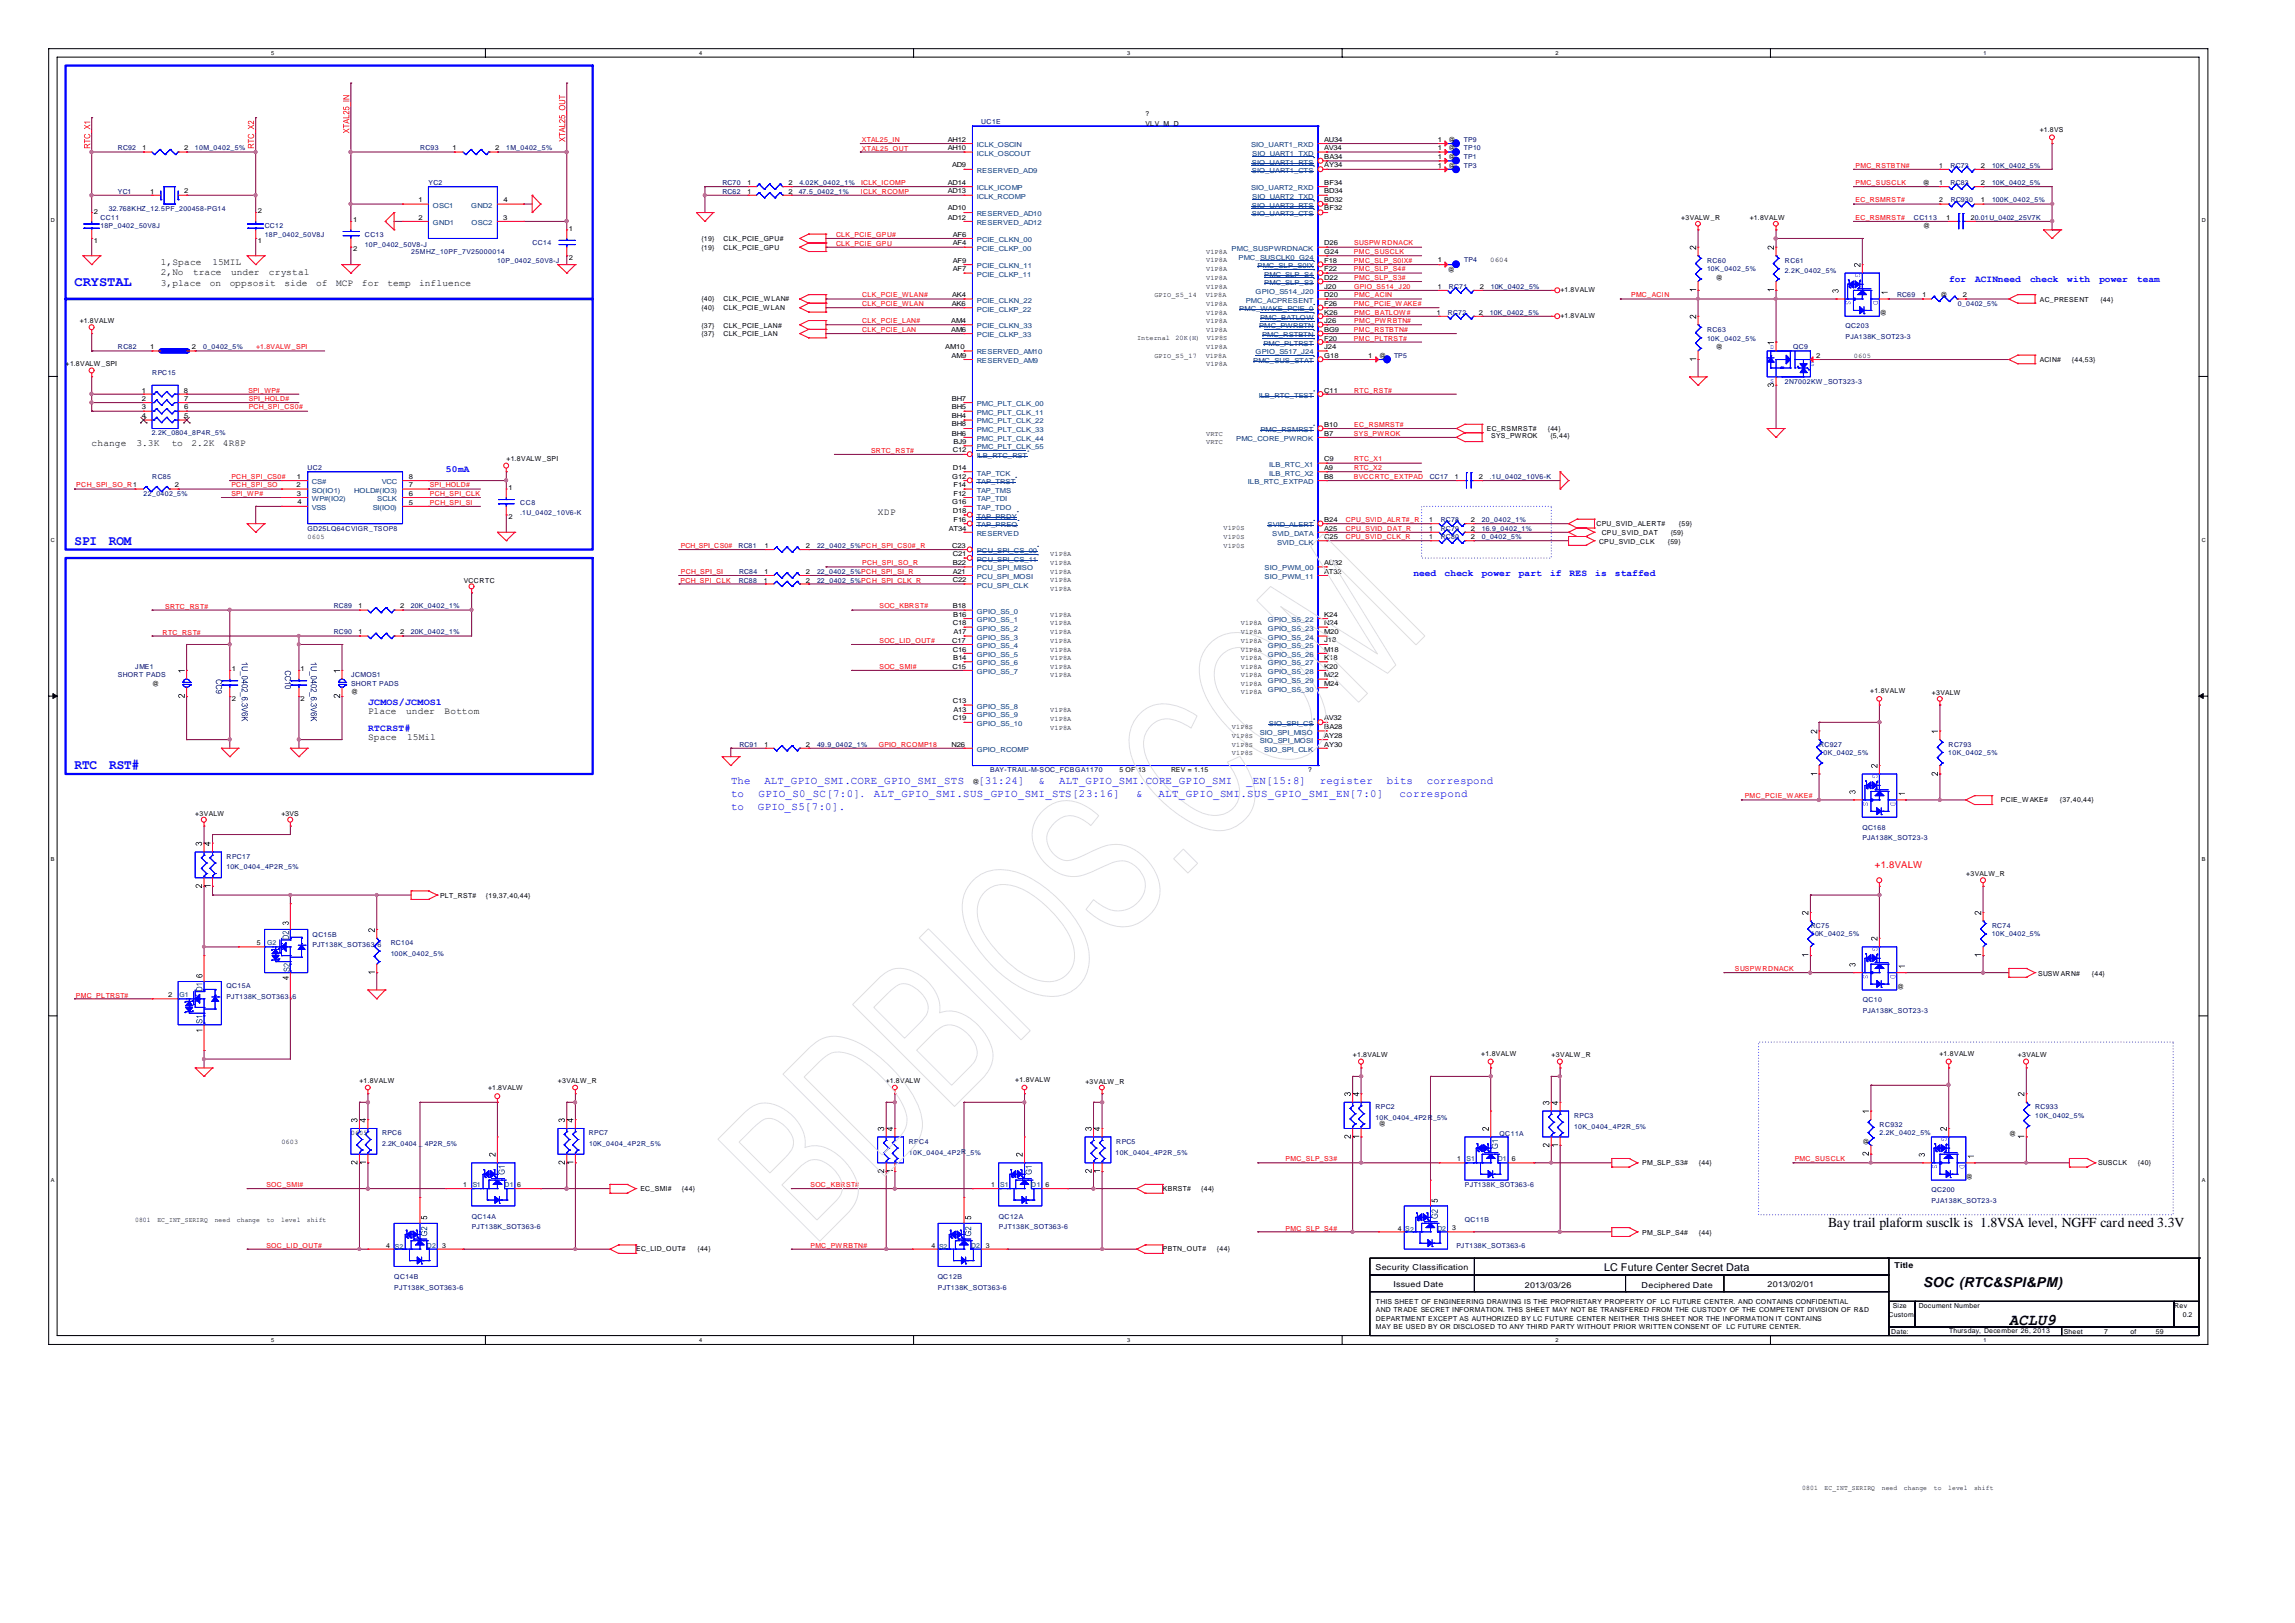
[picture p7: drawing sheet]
<svg xmlns="http://www.w3.org/2000/svg" width="297mm" height="210mm" viewBox="0 0 297 210" stroke-linecap="round" stroke-linejoin="round" font-family="sans-serif">
<defs><g id="words">
<text font-size="2.1" x="260" y="171.4">ACLU9</text>
<g font-size="1.8" fill="#00f">
<text x="9.7" y="37">CRYSTAL</text>
<text x="9.7" y="70.5">SPI</text>
<text x="14.1" y="70.5">ROM</text>
<text x="9.7" y="99.5">RTC</text>
<text x="14.1" y="99.5">RST#</text>
</g>
<g font-size="1.8">
<text x="236.6" y="158.7">Bay trail plaform susclk is 1.8VSA level, NGFF card need 3.3V</text>
<text x="248.8" y="166.5">SOC (RTC&amp;SPI&amp;PM)</text>
</g>
<g font-size="1.4" fill="#00f">
<text x="94.6" y="101.5">The</text>
<text x="98.9" y="101.5">ALT_GPIO_SMI.CORE_GPIO_SMI_STS</text>
<text x="126.6" y="101.5">[31:24]</text>
<text x="134.4" y="101.5">&amp;</text>
<text x="137.1" y="101.5">ALT_GPIO_SMI.CORE_GPIO_SMI</text>
<text x="161.3" y="101.5">_EN[15:8]</text>
<text x="170.8" y="101.5">register</text>
<text x="179.4" y="101.5">bits</text>
<text x="184.6" y="101.5">correspond</text>
<text x="94.6" y="103.1">to</text>
<text x="94.6" y="104.8">to</text>
<text x="98.1" y="104.8">GPIO_S5[7:0].</text>
<text x="98.1" y="103.1">GPIO_S0_SC[7:0].</text>
<text x="113.1" y="103.1">ALT_GPIO_SMI.SUS_GPIO_SMI_STS[23:16]</text>
<text x="147" y="103.1">&amp;</text>
<text x="149.9" y="103.1">ALT_GPIO_SMI.SUS_GPIO_SMI_EN[7:0]</text>
<text x="181.1" y="103.1">correspond</text>
</g>
<text font-size="1.4" x="207.6" y="164.5">LC Future Center Secret Data</text>
<g font-size="1.2">
<text x="20.8" y="34.3">1,Space</text>
<text x="20.8" y="35.6">2,No</text>
<text x="25" y="35.6">trace</text>
<text x="27.5" y="34.3">15MIL</text>
<text x="29.9" y="35.6">under</text>
<text x="34.8" y="35.6">crystal</text>
<text x="20.8" y="37">3,place</text>
<text x="27.1" y="37">on</text>
<text x="29.7" y="37">oppsosit</text>
<text x="36.8" y="37">side</text>
<text x="40.9" y="37">of</text>
<text x="43.5" y="37">MCP</text>
<text x="46.8" y="37">for</text>
<text x="50.1" y="37">temp</text>
<text x="54.2" y="37">influence</text>
<text x="11.9" y="57.7">change</text>
<text x="17.7" y="57.7">3.3K</text>
<text x="22.2" y="57.7">to</text>
<text x="24.8" y="57.7">2.2K</text>
<text x="28.8" y="57.7">4R8P</text>
<text x="113.6" y="66.7">XDP</text>
<text x="47.6" y="92.3">Place</text>
<text x="47.6" y="95.7">Space</text>
<text x="52.5" y="92.3">under</text>
<text x="52.7" y="95.7">15Mil</text>
<text x="57.5" y="92.3">Bottom</text>
</g>
<g font-size="1.2" fill="#00f">
<text x="252.2" y="36.5">for</text>
<text x="255.6" y="36.5">ACINneed</text>
<text x="262.7" y="36.5">check</text>
<text x="267.5" y="36.5">with</text>
<text x="271.7" y="36.5">power</text>
<text x="276.5" y="36.5">team</text>
<text x="57.7" y="61.1">50mA</text>
<text x="182.9" y="74.6">need</text>
<text x="186.9" y="74.6">check</text>
<text x="191.8" y="74.6">power</text>
<text x="196.5" y="74.6">part</text>
<text x="200.6" y="74.6">if</text>
<text x="203.1" y="74.6">RES</text>
<text x="206.4" y="74.6">is</text>
<text x="209" y="74.6">staffed</text>
<text x="47.6" y="91.2">JCMOS/JCMOS1</text>
<text x="47.6" y="94.6">RTCRST#</text>
</g>
<text font-size="1.2" fill="#f00" x="242.6" y="112.3">+1.8VALW</text>
<g font-size="1.1">
<text x="178" y="164.3">Security Classification</text>
<text x="180.3" y="166.5">Issued Date</text>
<text x="197.3" y="166.6">2013/03/26</text>
<text x="212.4" y="166.6">Deciphered Date</text>
<text x="228.7" y="166.4">2013/02/01</text>
<text x="245.1" y="164">Title</text>
</g>
<g font-size=".9" fill="#00007f">
<text x="127" y="16.1">UC1E</text>
<text x="15.2" y="19.4">RC92</text>
<text x="25.2" y="19.4">10M_0402_5%</text>
<text x="54.4" y="19.4">RC93</text>
<text x="55.5" y="23.9">YC2</text>
<text x="65.5" y="19.4">1M_0402_5%</text>
<text x="93.5" y="23.9">RC70</text>
<text x="103.4" y="23.9">4.02K_0402_1%</text>
<text x="189.4" y="18.4">TP9</text>
<text x="189.4" y="19.4">TP10</text>
<text x="189.4" y="20.6">TP1</text>
<text x="189.4" y="21.7">TP3</text>
<text x="252.4" y="21.7">RC73</text>
<text x="252.4" y="23.9">RC83</text>
<text x="257.8" y="21.7">10K_0402_5%</text>
<text x="257.8" y="23.9">10K_0402_5%</text>
<text x="13" y="28.4">CC11</text>
<text x="13" y="29.6">18P_0402_50V8J</text>
<text x="14.1" y="27.3">32.768KHZ_12.5PF_200458-PG14</text>
<text x="15.2" y="25.1">YC1</text>
<text x="34.3" y="29.5">CC12</text>
<text x="93.5" y="25.1">RC62</text>
<text x="103.4" y="25.1">47.5_0402_1%</text>
<text x="247.6" y="28.5">CC113</text>
<text x="252.4" y="26.1">RC930</text>
<text x="257.8" y="26.1">100K_0402_5%</text>
<text x="34.3" y="30.6">18P_0402_50V8J</text>
<text x="47.2" y="30.6">CC13</text>
<text x="47.2" y="32">10P_0402_50V8-J</text>
<text x="53.2" y="32.9">25MHZ_10PF_7V25000014</text>
<text x="64.4" y="34">10P_0402_50V8-J</text>
<text x="68.9" y="31.8">CC14</text>
<text x="189.5" y="34">TP4</text>
<text x="220.9" y="34">RC60</text>
<text x="220.9" y="35.1">10K_0402_5%</text>
<text x="231" y="34">RC61</text>
<text x="231" y="35.3">2.2K_0402_5%</text>
<text x="187.3" y="40.7">RC72</text>
<text x="187.5" y="37.3">RC71</text>
<text x="192.8" y="40.7">10K_0402_5%</text>
<text x="192.9" y="37.3">10K_0402_5%</text>
<text x="245.5" y="38.5">RC69</text>
<text x="253.3" y="39.6">0_0402_5%</text>
<text x="15.2" y="45.2">RC82</text>
<text x="26.3" y="45.2">0_0402_5%</text>
<text x="180.4" y="46.3">TP5</text>
<text x="220.9" y="42.9">RC63</text>
<text x="220.9" y="44.1">10K_0402_5%</text>
<text x="232" y="45.1">QC9</text>
<text x="238.8" y="42.5">QC203</text>
<text x="238.8" y="43.8">PJA138K_SOT23-3</text>
<text x="19.7" y="48.5">RPC15</text>
<text x="231" y="49.7">2N7002KW _SOT323-3</text>
<text x="19.6" y="56.3">2.2K_0804_8P4R_5%</text>
<text x="18.6" y="64.2">22_0402_5%</text>
<text x="19.7" y="61.9">RC85</text>
<text x="39.8" y="60.8">UC2</text>
<text x="67.3" y="65.3">CC8</text>
<text x="185" y="61.9">CC17</text>
<text x="192.8" y="61.9">.1U_0402_10V6-K</text>
<text x="39.8" y="68.6">GD25LQ64CVIGR_TSOP8</text>
<text x="67.3" y="66.6">.1U_0402_10V6-K</text>
<text x="95.6" y="70.9">RC81</text>
<text x="105.7" y="70.9">22_0402_5%PCH_SPI_CS0#_R</text>
<text x="186.5" y="67.5">RC78</text>
<text x="186.5" y="68.7">RC79</text>
<text x="186.5" y="69.8">RC80</text>
<text x="191.8" y="67.5">20_0402_1%</text>
<text x="191.8" y="68.7">16.9_0402_1%</text>
<text x="191.8" y="69.8">0_0402_5%</text>
<text x="95.6" y="75.4">RC88</text>
<text x="95.6" y="74.3">RC84</text>
<text x="105.7" y="74.3">22_0402_5%PCH_SPI_SI_R</text>
<text x="105.7" y="75.4">22_0402_5%PCH_SPI_CLK_R</text>
<text x="43.2" y="78.7">RC89</text>
<text x="43.2" y="82.1">RC90</text>
<text x="53.2" y="78.7">20K_0402_1%</text>
<text x="53.2" y="82.1">20K_0402_1%</text>
<text x="15.2" y="87.6">SHORT PADS</text>
<text x="17.5" y="86.5">JME1</text>
<text x="45.4" y="87.6">JCMOS1</text>
<text x="45.4" y="88.7">SHORT PADS</text>
<text x="95.7" y="96.6">RC91</text>
<text x="105.7" y="96.6">49.9_0402_1%</text>
<text x="128.1" y="99.9">BAY-TRAIL-M-SOC_FCBGA1170</text>
<text x="235.4" y="96.6">RC927</text>
<text x="235.4" y="97.7">10K_0402_5%</text>
<text x="252.1" y="97.7">10K_0402_5%</text>
<text x="252.1" y="96.6">RC793</text>
<text x="241" y="107.3">QC168</text>
<text x="29.3" y="111.1">RPC17</text>
<text x="29.3" y="112.5">10K_0404_4P2R_5%</text>
<text x="241" y="108.7">PJA138K_SOT23-3</text>
<text x="40.4" y="121.2">QC15B</text>
<text x="40.4" y="122.5">PJT138K_SOT363-6</text>
<text x="50.6" y="122.3">RC104</text>
<text x="50.6" y="123.6">100K_0402_5%</text>
<text x="234.3" y="120.1">RC75</text>
<text x="234.3" y="121.1">10K_0402_5%</text>
<text x="257.7" y="121.1">10K_0402_5%</text>
<text x="257.8" y="120.1">RC74</text>
<text x="29.3" y="127.9">QC15A</text>
<text x="29.3" y="129.2">PJT138K_SOT363-</text>
<text x="37.9" y="129.2">6</text>
<text x="241" y="129.7">QC10</text>
<text x="241" y="131">PJA138K_SOT23-3</text>
<text x="178" y="143.5">RPC2</text>
<text x="263.4" y="143.5">RC933</text>
<text x="49.5" y="146.9">RPC6</text>
<text x="49.5" y="148.2">2.2K_0404 _ 4P2R_5%</text>
<text x="76.2" y="146.9">RPC7</text>
<text x="76.2" y="148.2">10K_0404_4P2R_5%</text>
<text x="117.6" y="148">RPC4</text>
<text x="117.6" y="149.4">10K_0404_4P2R_5%</text>
<text x="144.3" y="149.4">10K_0404_4P2R_5%</text>
<text x="144.4" y="148">RPC5</text>
<text x="178" y="144.8">10K_0404_4P2R_5%</text>
<text x="194" y="146.9">QC11A</text>
<text x="203.7" y="144.6">RPC3</text>
<text x="203.7" y="146">10K_0404_4P2R_5%</text>
<text x="243.2" y="145.8">RC932</text>
<text x="243.2" y="146.9">2.2K_0402_5%</text>
<text x="263.4" y="144.6">10K_0402_5%</text>
<text x="189.6" y="153.6">PJT138K_SOT363-6</text>
<text x="249.9" y="154.3">QC200</text>
<text x="249.9" y="155.7">PJA138K_SOT23-3</text>
<text x="61.1" y="157.6">QC14A</text>
<text x="61.1" y="159">PJT138K_SOT363-6</text>
<text x="129.3" y="157.6">QC12A</text>
<text x="129.3" y="159">PJT138K_SOT363-6</text>
<text x="188.5" y="161.5">PJT138K_SOT363-6</text>
<text x="189.6" y="158.1">QC11B</text>
<text x="51" y="165.5">QC14B</text>
<text x="51" y="166.8">PJT138K_SOT363-6</text>
<text x="121.3" y="165.5">QC12B</text>
<text x="121.3" y="166.8">PJT138K_SOT363-6</text>
</g>
<g font-size=".9">
<text x="148.2" y="14.9">?</text>
<text x="148.2" y="16.3">VLV_M_D</text>
<text x="263.9" y="17">+1.8VS</text>
<text x="18.5" y="19.4">1</text>
<text x="23.8" y="19.4">2</text>
<text x="58.6" y="19.4">1</text>
<text x="64.1" y="19.4">2</text>
<text x="96.7" y="23.9">1</text>
<text x="102" y="23.9">2</text>
<text x="122.7" y="18.3">AH12</text>
<text x="122.7" y="19.4">AH10</text>
<text x="122.7" y="23.9">AD14</text>
<text x="123.2" y="21.6">AD9</text>
<text x="171.3" y="18.3">AU34</text>
<text x="171.3" y="19.4">AV34</text>
<text x="171.3" y="20.6">BA34</text>
<text x="171.3" y="21.6">AY34</text>
<text x="171.3" y="23.9">BF34</text>
<text x="186" y="18.4">1</text>
<text x="186" y="19.4">1</text>
<text x="186" y="20.6">1</text>
<text x="186" y="21.7">1</text>
<text x="187.4" y="18.4">@</text>
<text x="187.4" y="19.4">@</text>
<text x="187.4" y="20.6">@</text>
<text x="187.4" y="21.7">@</text>
<text x="248.8" y="24">@</text>
<text x="250.9" y="21.7">1</text>
<text x="250.9" y="23.9">1</text>
<text x="256.3" y="21.7">2</text>
<text x="256.3" y="23.9">2</text>
<text x="12.1" y="27.7">2</text>
<text x="19.4" y="25.1">1</text>
<text x="23.8" y="25">2</text>
<text x="33.4" y="27.6">2</text>
<text x="45.7" y="28.7">1</text>
<text x="54.2" y="26.1">1</text>
<text x="54.2" y="28.4">2</text>
<text x="65.1" y="28.4">3</text>
<text x="65.2" y="26.2">4</text>
<text x="73.6" y="29.9">1</text>
<text x="96.7" y="25.1">1</text>
<text x="102" y="25.1">2</text>
<text x="122.7" y="25">AD13</text>
<text x="122.7" y="27.2">AD10</text>
<text x="122.7" y="28.4">AD12</text>
<text x="171.3" y="25">BD34</text>
<text x="171.3" y="26.2">BD32</text>
<text x="171.3" y="27.2">BF32</text>
<text x="217.5" y="28.4">+3VALW _R</text>
<text x="226.4" y="28.4">+1.8VALW</text>
<text x="248.8" y="29.6">@</text>
<text x="250.9" y="26.1">2</text>
<text x="251.8" y="28.5">1</text>
<text x="255" y="28.5">20.01U_0402_25V7K</text>
<text x="256.3" y="26.1">1</text>
<text x="12.1" y="31.4">1</text>
<text x="33.4" y="31.4">1</text>
<text x="45.7" y="32.5">2</text>
<text x="73.6" y="33.7">2</text>
<text x="90.8" y="31.2">{19}</text>
<text x="90.8" y="32.3">{19}</text>
<text x="93.6" y="31.2">CLK_PCIE_GPU#</text>
<text x="93.6" y="32.3">CLK_PCIE_GPU</text>
<text x="123.3" y="30.6">AF6</text>
<text x="123.3" y="31.7">AF4</text>
<text x="123.3" y="34">AF9</text>
<text x="123.3" y="35.1">AF7</text>
<text x="156.1" y="32.8">V1P8A</text>
<text x="156.1" y="34">V1P8A</text>
<text x="156.1" y="35.1">V1P8A</text>
<text x="171.3" y="31.8">D26</text>
<text x="171.3" y="32.9">G24</text>
<text x="171.3" y="34">F18</text>
<text x="171.3" y="35.1">F22</text>
<text x="186" y="34">1</text>
<text x="187.3" y="35.1">@</text>
<text x="192.8" y="34">0604</text>
<text x="10.3" y="41.8">+1.8VALW</text>
<text x="90.8" y="39">{40}</text>
<text x="90.8" y="40.1">{40}</text>
<text x="93.6" y="39">CLK_PCIE_W LAN#</text>
<text x="93.6" y="40.1">CLK_PCIE_W LAN</text>
<text x="123.1" y="41.8">AM4</text>
<text x="123.2" y="39.6">AK6</text>
<text x="123.2" y="38.5">AK4</text>
<text x="149.4" y="38.4">GPIO_S5_14</text>
<text x="156" y="38.4">V1P8A</text>
<text x="156.1" y="36.2">V1P8A</text>
<text x="156.1" y="37.3">V1P8A</text>
<text x="156.1" y="39.5">V1P8A</text>
<text x="156.1" y="40.7">V1P8A</text>
<text x="156.1" y="41.8">V1P8A</text>
<text x="171.3" y="36.2">D22</text>
<text x="171.3" y="37.3">J20</text>
<text x="171.3" y="38.5">D20</text>
<text x="171.3" y="39.6">F26</text>
<text x="171.3" y="41.8">J26</text>
<text x="171.3" y="40.7">K26</text>
<text x="185.9" y="40.7">1</text>
<text x="186" y="37.3">1</text>
<text x="191.4" y="40.7">2</text>
<text x="191.5" y="37.3">2</text>
<text x="201.9" y="37.8">+1.8VALW</text>
<text x="201.9" y="41.1">+1.8VALW</text>
<text x="222" y="36.2">@</text>
<text x="243.2" y="40.7">@</text>
<text x="248.8" y="38.5">1</text>
<text x="251.1" y="38.5">@</text>
<text x="254" y="38.5">2</text>
<text x="263.9" y="39">AC_PRESENT</text>
<text x="271.8" y="39">{44}</text>
<text x="8.5" y="47.4">+1.8VALW_SPI</text>
<text x="19.4" y="45.2">1</text>
<text x="24.8" y="45.2">2</text>
<text x="90.8" y="42.4">{37}</text>
<text x="90.8" y="43.5">{37}</text>
<text x="93.6" y="42.4">CLK_PCIE_LAN#</text>
<text x="93.6" y="43.5">CLK_PCIE_LAN</text>
<text x="122.3" y="45.2">AM10</text>
<text x="123.1" y="42.9">AM6</text>
<text x="123.1" y="46.3">AM9</text>
<text x="147.1" y="44">Internal</text>
<text x="149.4" y="46.3">GPIO_S5_17</text>
<text x="152.1" y="44">20K(H)</text>
<text x="156" y="46.3">V1P8A</text>
<text x="156.1" y="42.9">V1P8A</text>
<text x="156.1" y="45.2">V1P8A</text>
<text x="156.1" y="47.4">V1P8A</text>
<text x="156.2" y="44">V1P8S</text>
<text x="171.3" y="42.9">BG9</text>
<text x="171.3" y="44.1">F20</text>
<text x="171.3" y="45.1">J24</text>
<text x="171.3" y="46.3">G18</text>
<text x="177" y="46.3">1</text>
<text x="178.5" y="46.3">@</text>
<text x="222" y="45.1">@</text>
<text x="235" y="46.3">2</text>
<text x="239.9" y="46.3">0605</text>
<text x="263.9" y="46.8">ACIN#</text>
<text x="268.1" y="46.8">{44,53}</text>
<text x="18.4" y="50.8">1</text>
<text x="18.4" y="51.8">2</text>
<text x="18.4" y="53">3</text>
<text x="23.8" y="50.8">8</text>
<text x="23.8" y="51.8">7</text>
<text x="23.8" y="53">6</text>
<text x="123.2" y="51.8">BH7</text>
<text x="123.2" y="53">BH5</text>
<text x="171.3" y="50.8">C11</text>
<text x="18.4" y="54.1">4</text>
<text x="23.8" y="54.1">5</text>
<text x="65.5" y="59.7">+1.8VALW_SPI</text>
<text x="123.2" y="54.1">BH4</text>
<text x="123.2" y="55.2">BH8</text>
<text x="123.2" y="56.4">BH6</text>
<text x="123.3" y="58.5">C12</text>
<text x="123.4" y="57.4">BJ9</text>
<text x="156.1" y="56.4">VRTC</text>
<text x="156.1" y="57.4">VRTC</text>
<text x="171.3" y="55.2">B10</text>
<text x="171.3" y="56.4">B7</text>
<text x="171.3" y="59.7">C9</text>
<text x="192.4" y="55.8">EC_RSMRST#</text>
<text x="192.9" y="56.7">SYS_PWROK</text>
<text x="200.3" y="55.8">{44}</text>
<text x="200.6" y="56.7">{5,44}</text>
<text x="22.6" y="63.1">2</text>
<text x="38.4" y="63.1">2</text>
<text x="38.4" y="62">1</text>
<text x="38.4" y="64.2">3</text>
<text x="38.5" y="65.3">4</text>
<text x="52.9" y="63.1">7</text>
<text x="52.9" y="64.2">6</text>
<text x="52.9" y="65.3">5</text>
<text x="52.9" y="61.9">8</text>
<text x="65.8" y="63.3">1</text>
<text x="123.2" y="61.9">G12</text>
<text x="123.2" y="65.3">G16</text>
<text x="123.3" y="60.8">D14</text>
<text x="123.4" y="63">F14</text>
<text x="123.4" y="64.2">F12</text>
<text x="171.3" y="61.9">B8</text>
<text x="171.3" y="60.8">A9</text>
<text x="188.2" y="61.9">1</text>
<text x="191.4" y="61.9">2</text>
<text x="39.8" y="69.7">0605</text>
<text x="65.8" y="67.2">2</text>
<text x="99" y="70.9">1</text>
<text x="104.3" y="70.9">2</text>
<text x="122.8" y="68.6">AT34</text>
<text x="123.2" y="70.9">C23</text>
<text x="123.3" y="66.4">D18</text>
<text x="123.3" y="72">C21</text>
<text x="123.4" y="67.5">F16</text>
<text x="135.9" y="72">V1P8A</text>
<text x="158.3" y="68.6">V1P0S</text>
<text x="158.3" y="69.7">V1P0S</text>
<text x="158.3" y="70.8">V1P0S</text>
<text x="171.3" y="67.5">B24</text>
<text x="171.3" y="68.7">A25</text>
<text x="171.3" y="69.7">C25</text>
<text x="184.9" y="67.5">1</text>
<text x="184.9" y="68.7">1</text>
<text x="184.9" y="69.8">1</text>
<text x="190.3" y="67.5">2</text>
<text x="190.3" y="68.7">2</text>
<text x="190.3" y="69.8">2</text>
<text x="206.6" y="68">CPU_SVID_ALERT#</text>
<text x="206.9" y="70.3">CPU_SVID_CLK</text>
<text x="207.3" y="69.2">CPU_SVID_DAT</text>
<text x="215.8" y="70.3">{59}</text>
<text x="216.2" y="69.2">{59}</text>
<text x="217.2" y="68">{59}</text>
<text x="60" y="75.4">VCCRTC</text>
<text x="98.8" y="75.4">1</text>
<text x="98.9" y="74.3">1</text>
<text x="104.3" y="74.3">2</text>
<text x="104.3" y="75.4">2</text>
<text x="123.3" y="75.3">C22</text>
<text x="123.3" y="73.1">B22</text>
<text x="123.3" y="74.3">A21</text>
<text x="135.9" y="73.1">V1P8A</text>
<text x="135.9" y="74.2">V1P8A</text>
<text x="135.9" y="75.3">V1P8A</text>
<text x="135.9" y="76.5">V1P8A</text>
<text x="171.3" y="73.1">AU32</text>
<text x="171.3" y="74.2">AT32</text>
<text x="46.4" y="78.7">1</text>
<text x="46.4" y="82.1">1</text>
<text x="51.8" y="78.7">2</text>
<text x="51.8" y="82.1">2</text>
<text x="123.2" y="83.2">C17</text>
<text x="123.3" y="78.7">B18</text>
<text x="123.3" y="80.9">C18</text>
<text x="123.3" y="79.8">B16</text>
<text x="123.4" y="82.1">A17</text>
<text x="135.9" y="79.8">V1P8A</text>
<text x="135.9" y="80.9">V1P8A</text>
<text x="135.9" y="82">V1P8A</text>
<text x="135.9" y="83.2">V1P8A</text>
<text x="160.6" y="80.9">V1P8A</text>
<text x="160.6" y="82">V1P8A</text>
<text x="160.6" y="83.2">V1P8A</text>
<text x="171.3" y="79.8">K24</text>
<text x="171.3" y="80.9">N24</text>
<text x="171.3" y="82.1">M20</text>
<text x="171.3" y="83.1">J18</text>
<text x="19.7" y="88.8">@</text>
<text x="30" y="86.8">1</text>
<text x="38.9" y="86.8">1</text>
<text x="45.4" y="89.8">@</text>
<text x="123.2" y="86.5">C15</text>
<text x="123.3" y="84.3">C16</text>
<text x="123.3" y="85.4">B14</text>
<text x="135.9" y="84.3">V1P8A</text>
<text x="135.9" y="85.4">V1P8A</text>
<text x="135.9" y="86.5">V1P8A</text>
<text x="135.9" y="87.6">V1P8A</text>
<text x="160.6" y="84.3">V1P8A</text>
<text x="160.6" y="85.4">V1P8A</text>
<text x="160.6" y="86.5">V1P8A</text>
<text x="160.6" y="87.6">V1P8A</text>
<text x="160.6" y="88.7">V1P8A</text>
<text x="160.6" y="89.8">V1P8A</text>
<text x="171.3" y="84.3">M18</text>
<text x="171.3" y="85.4">K18</text>
<text x="171.3" y="86.5">K20</text>
<text x="171.3" y="87.6">M22</text>
<text x="171.3" y="88.7">M24</text>
<text x="242" y="89.7">+1.8VALW</text>
<text x="250" y="89.9">+3VALW</text>
<text x="30" y="90.7">2</text>
<text x="38.9" y="90.7">2</text>
<text x="123.3" y="90.9">C13</text>
<text x="123.3" y="93.2">C19</text>
<text x="123.4" y="92.1">A13</text>
<text x="135.9" y="92.1">V1P8A</text>
<text x="135.9" y="93.2">V1P8A</text>
<text x="135.9" y="94.4">V1P8A</text>
<text x="159.4" y="94.3">V1P8S</text>
<text x="159.4" y="95.4">V1P8S</text>
<text x="171.3" y="93.2">AV32</text>
<text x="171.3" y="94.3">BA28</text>
<text x="171.3" y="95.4">AY28</text>
<text x="98.9" y="96.6">1</text>
<text x="104.3" y="96.6">2</text>
<text x="123.1" y="96.6">N26</text>
<text x="125.8" y="101.4">@</text>
<text x="144.8" y="99.9">5 OF 13</text>
<text x="151.5" y="99.9">REV = 1.15</text>
<text x="159.4" y="96.6">V1P8S</text>
<text x="159.4" y="97.6">V1P8S</text>
<text x="169.3" y="99.9">?</text>
<text x="171.3" y="96.6">AY30</text>
<text x="25.3" y="105.6">+3VALW</text>
<text x="36.4" y="105.6">+3VS</text>
<text x="258.9" y="103.8">PCIE_WAKE#</text>
<text x="266.5" y="103.8">{37,40,44}</text>
<text x="254.4" y="113.4">+3VALW_R</text>
<text x="56.9" y="116.1">PLT_RST#</text>
<text x="62.9" y="116.1">{19,37,40,44}</text>
<text x="33.2" y="122.3">5</text>
<text x="21.8" y="129">2</text>
<text x="245.5" y="127.9">@</text>
<text x="263.7" y="126.2">SUSW ARN#</text>
<text x="270.7" y="126.2">{44}</text>
<text x="175.1" y="136.8">+1.8VALW</text>
<text x="191.7" y="136.6">+1.8VALW</text>
<text x="200.8" y="136.8">+3VALW_R</text>
<text x="251" y="136.6">+1.8VALW</text>
<text x="261.1" y="136.8">+3VALW</text>
<text x="46.5" y="140.1">+1.8VALW</text>
<text x="63.2" y="141.1">+1.8VALW</text>
<text x="72.2" y="140.1">+3VALW_R</text>
<text x="114.6" y="140.1">+1.8VALW</text>
<text x="131.4" y="139.9">+1.8VALW</text>
<text x="140.4" y="140.2">+3VALW_R</text>
<text x="36.4" y="148">0603</text>
<text x="45.4" y="146.9">0605</text>
<text x="178.4" y="145.7">@</text>
<text x="241" y="148">@</text>
<text x="260" y="146.9">@</text>
<text x="60" y="153.6">1</text>
<text x="66.9" y="153.6">6</text>
<text x="82.9" y="154.1">EC_SMI#</text>
<text x="88.2" y="154.1">{44}</text>
<text x="128.2" y="153.6">1</text>
<text x="135.3" y="153.6">6</text>
<text x="150.5" y="154">KBRST#</text>
<text x="155.4" y="154">{44}</text>
<text x="188.5" y="150.2">1</text>
<text x="195.6" y="150.2">6</text>
<text x="212.5" y="150.8">PM_SLP_S3#</text>
<text x="219.8" y="150.8">{44}</text>
<text x="254.4" y="152.5">@</text>
<text x="271.5" y="150.8">SUSCLK</text>
<text x="276.6" y="150.8">{40}</text>
<text x="17.5" y="158.1">0801</text>
<text x="20.4" y="158.1">EC_INT_SERIRQ</text>
<text x="27.8" y="158.1">need</text>
<text x="30.7" y="158.1">change</text>
<text x="34.5" y="158.1">to</text>
<text x="36.4" y="158.1">level</text>
<text x="39.7" y="158.1">shift</text>
<text x="50" y="161.5">4</text>
<text x="57.2" y="161.5">3</text>
<text x="82.3" y="161.9">EC_LID_OUT#</text>
<text x="90.3" y="161.9">{44}</text>
<text x="120.5" y="161.5">4</text>
<text x="127.6" y="161.5">3</text>
<text x="150.5" y="161.9">PBTN_OUT#</text>
<text x="157.5" y="161.9">{44}</text>
<text x="180.9" y="159.2">4</text>
<text x="187.9" y="159.2">3</text>
<text x="212.5" y="159.7">PM_SLP_S4#</text>
<text x="219.8" y="159.7">{44}</text>
<text x="178" y="168.7">THIS SHEET OF ENGINEERING DRAWING IS THE PROPRIETARY PROPERTY OF LC FUTURE CENTER. AND CONTAINS CONFIDENTIAL</text>
<text x="178" y="169.8">AND TRADE SECRET INFORMATION. THIS SHEET MAY NOT BE TRANSFERED FROM THE CUSTODY OF THE COMPETENT DIVISION OF R&amp;D</text>
<text x="178" y="170.9">DEPARTMENT EXCEPT AS AUTHORIZED BY LC FUTURE CENTER NEITHER THIS SHEET NOR THE INFORMATION IT CONTAINS</text>
<text x="178" y="171.9">MAY BE USED BY OR DISCLOSED TO ANY THIRD PARTY WITHOUT PRIOR WRITTEN CONSENT OF LC FUTURE CENTER.</text>
<text x="244.4" y="170.3">Custom</text>
<text x="244.7" y="172.6">Date:</text>
<text x="244.9" y="169.3">Size</text>
<text x="248.3" y="169.3">Document Number</text>
<text x="252.2" y="172.5">Thursday, December 26, 2013</text>
<text x="267" y="172.6">Sheet</text>
<text x="272.3" y="172.6">7</text>
<text x="275.7" y="172.6">of</text>
<text x="279" y="172.6">59</text>
<text x="281.3" y="169.3">Rev</text>
<text x="282.4" y="170.3">0.2</text>
<text x="233.2" y="192.7">0801</text>
<text x="236.1" y="192.7">EC_INT_SERIRQ</text>
<text x="243.5" y="192.7">need</text>
<text x="246.4" y="192.7">change</text>
<text x="250.2" y="192.7">to</text>
<text x="252.1" y="192.7">level</text>
<text x="255.4" y="192.7">shift</text>
</g>
<g font-size=".9" fill="#f00">
<text x="111.4" y="23.9">ICLK_ICOMP</text>
<text x="111.5" y="18.3">XTAL25_IN</text>
<text x="111.5" y="19.5">XTAL25_OUT</text>
<text x="240.1" y="21.7">PMC_RSTBTN#</text>
<text x="240.1" y="24">PMC_SUSCLK</text>
<text x="111.4" y="25.1">ICLK_RCOMP</text>
<text x="240.1" y="26.2">EC_RSMRST#</text>
<text x="240.1" y="28.5">EC_RSMRST#</text>
<text x="108.2" y="30.6">CLK_PCIE_GPU#</text>
<text x="108.2" y="31.8">CLK_PCIE_GPU</text>
<text x="175.2" y="32.9">PMC_SUSCLK</text>
<text x="175.2" y="34">PMC_SLP_S0IX#</text>
<text x="175.2" y="35.1">PMC_SLP_S4#</text>
<text x="175.2" y="31.8">SUSPW RDNACK</text>
<text x="111.6" y="38.5">CLK_PCIE_WLAN#</text>
<text x="111.6" y="39.6">CLK_PCIE_WLAN</text>
<text x="111.6" y="41.8">CLK_PCIE_LAN#</text>
<text x="175.2" y="39.6">PMC_PCIE_W AKE#</text>
<text x="175.2" y="36.2">PMC_SLP_S3#</text>
<text x="175.2" y="37.3">GPIO_S514_J20</text>
<text x="175.2" y="38.5">PMC_ACIN</text>
<text x="175.2" y="41.8">PMC_PW RBTN#</text>
<text x="175.2" y="40.7">PMC_BATLOW #</text>
<text x="211.1" y="38.5">PMC_ACIN</text>
<text x="33.2" y="45.2">+1.8VALW _SPI</text>
<text x="111.6" y="43">CLK_PCIE_LAN</text>
<text x="175.2" y="42.9">PMC_RSTBTN#</text>
<text x="175.2" y="44.1">PMC_PLTRST#</text>
<text x="32.1" y="50.8">SPI_WP#</text>
<text x="32.2" y="51.9">SPI_HOLD#</text>
<text x="32.2" y="53">PCH_SPI_CS0#</text>
<text x="175.2" y="50.8">RTC_RST#</text>
<text x="112.7" y="58.6">SRTC_RST#</text>
<text x="175.2" y="56.4">SYS_PWROK</text>
<text x="175.2" y="55.2">EC_RSMRST#</text>
<text x="175.2" y="59.7">RTC_X1</text>
<text x="9.9" y="63.1">PCH_SPI_SO_R1</text>
<text x="29.9" y="62">PCH_SPI_CS0#</text>
<text x="29.9" y="63.1">PCH_SPI_SO</text>
<text x="29.9" y="64.2">SPI_WP#</text>
<text x="55.6" y="63.1">SPI_HOLD#</text>
<text x="55.6" y="64.2">PCH_SPI_CLK</text>
<text x="55.6" y="65.3">PCH_SPI_SI</text>
<text x="175.2" y="61.9">BVCCRTC_EXTPAD</text>
<text x="175.2" y="60.8">RTC_X2</text>
<text x="88.1" y="70.9">PCH_SPI_CS0#</text>
<text x="174.1" y="67.5">CPU_SVID_ALRT#_R</text>
<text x="174.1" y="68.7">CPU_SVID_DAT_R</text>
<text x="174.1" y="69.7">CPU_SVID_CLK_R</text>
<text x="88.1" y="75.4">PCH_SPI_CLK</text>
<text x="88.1" y="74.3">PCH_SPI_SI</text>
<text x="111.6" y="73.1">PCH_SPI_SO_R</text>
<text x="21" y="82.1">RTC_RST#</text>
<text x="21.4" y="78.8">SRTC_RST#</text>
<text x="113.8" y="78.7">SOC_KBRST#</text>
<text x="113.8" y="83.2">SOC_LID_OUT#</text>
<text x="113.8" y="86.5">SOC_SMI#</text>
<text x="113.7" y="96.6">GPIO_RCOMP18</text>
<text x="225.8" y="103.3">PMC_PCIE_WAKE#</text>
<text x="224.5" y="125.7">SUSPW RDNACK</text>
<text x="9.8" y="129.1">PMC_PLTRST#</text>
<text x="34.5" y="153.6">SOC_SMI#</text>
<text x="104.9" y="153.6">SOC_KBRST#</text>
<text x="166.4" y="150.2">PMC_SLP_S3#</text>
<text x="232.2" y="150.2">PMC_SUSCLK</text>
<text x="34.5" y="161.5">SOC_LID_OUT#</text>
<text x="104.9" y="161.5">PMC_PW RBTN#</text>
<text x="166.4" y="159.2">PMC_SLP_S4#</text>
</g>
<g font-size=".9" fill="#003f7f">
<text x="126.4" y="19">ICLK_OSCIN</text>
<text x="126.4" y="20.2">ICLK_OSCOUT</text>
<text x="126.4" y="22.4">RESERVED_AD9</text>
<text x="161.9" y="19">SIO_UART1_RXD</text>
<text x="162" y="21.3">SIO_UART1_RTS</text>
<text x="162" y="22.4">SIO_UART1_CTS</text>
<text x="162" y="20.2">SIO_UART1_TXD</text>
<text x="56" y="26.8">OSC1</text>
<text x="56" y="29.1">GND1</text>
<text x="61" y="26.8">GND2</text>
<text x="61" y="29.1">OSC2</text>
<text x="126.4" y="24.6">ICLK_ICOMP</text>
<text x="126.4" y="25.7">ICLK_RCOMP</text>
<text x="126.4" y="28">RESERVED_AD10</text>
<text x="126.4" y="29.1">RESERVED_AD12</text>
<text x="161.9" y="24.6">SIO_UART2_RXD</text>
<text x="162" y="26.8">SIO_UART2_RTS</text>
<text x="162" y="28">SIO_UART2_CTS</text>
<text x="162" y="25.7">SIO_UART2_TXD</text>
<text x="126.4" y="31.3">PCIE_CLKN_00</text>
<text x="126.4" y="32.4">PCIE_CLKP_00</text>
<text x="126.4" y="34.7">PCIE_CLKN_11</text>
<text x="126.4" y="35.8">PCIE_CLKP_11</text>
<text x="159.4" y="32.4">PMC_SUSPWRDNACK</text>
<text x="160.3" y="33.6">PMC_SUSCLK0_G24</text>
<text x="162.7" y="34.7">PMC_SLP_S0IX</text>
<text x="163.6" y="35.8">PMC_SLP_S4</text>
<text x="126.4" y="39.2">PCIE_CLKN_22</text>
<text x="126.4" y="40.3">PCIE_CLKP_22</text>
<text x="160.3" y="40.3">PMC_WAKE_PCIE_0</text>
<text x="161.2" y="39.2">PMC_ACPRESENT</text>
<text x="162.5" y="38">GPIO_S514_J20</text>
<text x="163.1" y="41.4">PMC_BATLOW</text>
<text x="163.6" y="36.9">PMC_SLP_S3</text>
<text x="126.4" y="42.5">PCIE_CLKN_33</text>
<text x="126.4" y="43.7">PCIE_CLKP_33</text>
<text x="126.4" y="45.9">RESERVED_AM10</text>
<text x="126.4" y="47">RESERVED_AM9</text>
<text x="162.2" y="47">PMC_SUS_STAT</text>
<text x="162.5" y="45.9">GPIO_S517_J24</text>
<text x="162.9" y="42.5">PMC_PWRBTN</text>
<text x="163.3" y="43.7">PMC_RSTBTN</text>
<text x="163.5" y="44.8">PMC_PLTRST</text>
<text x="126.4" y="52.5">PMC_PLT_CLK_00</text>
<text x="126.4" y="53.7">PMC_PLT_CLK_11</text>
<text x="162.9" y="51.5">ILB_RTC_TEST</text>
<text x="126.4" y="54.8">PMC_PLT_CLK_22</text>
<text x="126.4" y="55.9">PMC_PLT_CLK_33</text>
<text x="126.4" y="57.1">PMC_PLT_CLK_44</text>
<text x="126.4" y="58.1">PMC_PLT_CLK_55</text>
<text x="126.4" y="59.2">ILB_RTC_RST</text>
<text x="160" y="57.1">PMC_CORE_PWROK</text>
<text x="163.1" y="55.9">PMC_RSMRST</text>
<text x="40.4" y="62.6">CS#</text>
<text x="40.4" y="63.8">SO(IO1)</text>
<text x="40.4" y="64.9">WP#(IO2)</text>
<text x="40.4" y="66">VSS</text>
<text x="45.8" y="63.8">HOLD#(IO3)</text>
<text x="48.2" y="66">SI(IO0)</text>
<text x="48.8" y="64.9">SCLK</text>
<text x="49.4" y="62.6">VCC</text>
<text x="126.4" y="61.5">TAP_TCK</text>
<text x="126.4" y="62.6">TAP_TRST</text>
<text x="126.4" y="63.8">TAP_TMS</text>
<text x="126.4" y="64.9">TAP_TDI</text>
<text x="126.4" y="66">TAP_TDO</text>
<text x="161.5" y="62.7">ILB_RTC_EXTPAD</text>
<text x="164.2" y="60.4">ILB_RTC_X1</text>
<text x="164.2" y="61.5">ILB_RTC_X2</text>
<text x="126.4" y="67.1">TAP_PRDY</text>
<text x="126.4" y="68.2">TAP_PREQ</text>
<text x="126.4" y="69.3">RESERVED</text>
<text x="126.4" y="71.6">PCU_SPI_CS_00</text>
<text x="164" y="68.2">SVID_ALERT</text>
<text x="164.6" y="69.4">SVID_DATA</text>
<text x="165.3" y="70.5">SVID_CLK</text>
<text x="126.4" y="72.7">PCU_SPI_CS_11</text>
<text x="126.4" y="73.8">PCU_SPI_MISO</text>
<text x="126.4" y="74.9">PCU_SPI_MOSI</text>
<text x="126.4" y="76">PCU_SPI_CLK</text>
<text x="163.6" y="73.8">SIO_PWM_00</text>
<text x="163.6" y="74.9">SIO_PWM_11</text>
<text x="126.4" y="79.4">GPIO_S5_0</text>
<text x="126.4" y="80.5">GPIO_S5_1</text>
<text x="126.4" y="81.6">GPIO_S5_2</text>
<text x="126.4" y="82.7">GPIO_S5_3</text>
<text x="126.4" y="83.9">GPIO_S5_4</text>
<text x="164.1" y="80.5">GPIO_S5_22</text>
<text x="164.1" y="81.6">GPIO_S5_23</text>
<text x="164.1" y="82.7">GPIO_S5_24</text>
<text x="164.1" y="83.9">GPIO_S5_25</text>
<text x="126.4" y="85">GPIO_S5_5</text>
<text x="126.4" y="86.1">GPIO_S5_6</text>
<text x="126.4" y="87.2">GPIO_S5_7</text>
<text x="164.1" y="85">GPIO_S5_26</text>
<text x="164.1" y="86.1">GPIO_S5_27</text>
<text x="164.1" y="87.2">GPIO_S5_28</text>
<text x="164.1" y="88.3">GPIO_S5_29</text>
<text x="164.1" y="89.5">GPIO_S5_30</text>
<text x="126.4" y="91.7">GPIO_S5_8</text>
<text x="126.4" y="92.8">GPIO_S5_9</text>
<text x="126.4" y="93.9">GPIO_S5_10</text>
<text x="163" y="95.1">SIO_SPI_MISO</text>
<text x="164.2" y="94">SIO_SPI_CS</text>
<text x="126.4" y="97.3">GPIO_RCOMP</text>
<text x="163" y="96.2">SIO_SPI_MOSI</text>
<text x="163.6" y="97.3">SIO_SPI_CLK</text>
<text x="34.6" y="122.3">G2</text>
<text x="23.2" y="129">G1</text>
<text x="61.2" y="153.6">S1</text>
<text x="65.3" y="153.6">D1</text>
<text x="129.4" y="153.6">S1</text>
<text x="133.4" y="153.6">D1</text>
<text x="189.8" y="150.2">S1</text>
<text x="193.8" y="150.2">D1</text>
<text x="51.1" y="161.5">S2</text>
<text x="55.3" y="161.5">D2</text>
<text x="121.5" y="161.5">S2</text>
<text x="125.7" y="161.5">D2</text>
<text x="181.8" y="159.3">S2</text>
<text x="186" y="159.3">D2</text>
</g>
<g font-size=".9" fill="#00f">
<text x="229.1" y="45.1">D</text>
<text x="234.3" y="47.4">G</text>
<text x="229.1" y="49.6">S</text>
</g>
<g font-size=".7">
<text x="35.1" y="7.2">5</text>
<text x="90.5" y="7.2">4</text>
<text x="145.9" y="7.2">3</text>
<text x="201.3" y="7.2">2</text>
<text x="256.7" y="7.2">1</text>
<text x="6.6" y="28.8">D</text>
<text x="284.9" y="28.8">D</text>
<text x="6.6" y="70.1">C</text>
<text x="284.9" y="70.1">C</text>
<text x="6.6" y="111.4">B</text>
<text x="284.9" y="111.4">B</text>
<text x="6.6" y="152.9">A</text>
<text x="284.9" y="152.9">A</text>
<text x="35.1" y="173.6">5</text>
<text x="90.5" y="173.6">4</text>
<text x="145.9" y="173.6">3</text>
<text x="201.3" y="173.6">2</text>
<text x="256.7" y="173.6">1</text>
</g>
</g></defs>
<g fill="none" stroke="#000" stroke-width=".13">
<path d="M6.3 6.3h279.4v167.6h-279.4zM7.4 7.4h277.2v165.4h-277.2zM62.8 6.3v1.1M118.2 6.3v1.1M173.7 6.3v1.1M229.1 6.3v1.1M6.3 48.7h1.1M284.6 48.7h1M6.3 90.1h1.1M6.8 89.7l.6 .4-.6 .3zM284.6 90.1l.5-.4v.7zM284.6 90.1h1"/>
<path d="M6.3 131.4h1.1M284.6 131.4h1M62.8 172.8v1.1M118.2 172.8v1.1M173.7 172.8v1.1M229.1 172.8v1.1"/>
</g>
<path d="M6.8 89.7l.6 .4-.6 .3zM284.6 90.1l.5-.4v.7z" fill="#000"/>
<path d="M200.7 65.5h-16.7v6.7h16.7v-6.7M281.2 134.8h-53.6v22.4h53.6v-22.4" fill="none" stroke="#7f00ff" stroke-width=".13" stroke-dasharray="0 .3"/>
<path d="M8.5 8.5h68.2v30.2h-68.2zM8.5 38.7h68.2v32.4h-68.2zM8.5 72.2h68.2v27.9h-68.2z" fill="none" stroke="#00f" stroke-width=".3"/>
<g fill="none" stroke="#7f003f" stroke-width=".13">
<path d="M111.3 18.6h.1M111.3 19.7h.1M111.3 18.6h13.4M111.3 19.7h13.4M91.2 24.1h.1M91.2 24.1v1.2M102.4 24.1h.1M102.4 25.3h.1M102.4 24.1h22.3M102.4 25.3h22.3M171.7 59.9h.1M171.7 59.9h12.3"/>
<path d="M87.9 75.5h.1M87.9 74.5h.1M87.9 75.5h11.1M87.9 74.5h11.1M104.6 74.5h.1M104.6 75.5h.1M104.6 75.5h20.1M104.6 74.5h20.1M106.9 73.3h.1M106.9 73.3h17.8M171.7 61h.1M171.7 67.8h.1"/>
<path d="M171.7 68.9h.1M171.7 70h.1M171.7 62.2h.1M171.7 61h12.3M171.7 67.8h13.4M171.7 68.9h13.4M171.7 70h13.4M171.7 62.2h16.8M190.7 70h.1M190.7 67.8h.1M190.7 68.9h.1M190.7 67.8h12.3"/>
<path d="M190.7 68.9h12.3M190.7 70h12.3M38.7 95.7h.1M38.7 82.3h.1M38.7 83.4h.1M38.7 95.7h5.6M38.7 82.3v4.4M38.7 95.7v1.1M38.7 82.3h7.8M44.3 83.4h.1M44.3 83.4v3.3M94.6 96.8h.1"/>
<path d="M94.6 96.8h4.4M94.6 96.8v1.1M104.6 96.8h.1M104.6 96.8h20.1"/>
</g>
<circle cx="38.7" cy="82.3" r=".19" fill="#f0f"/>
<circle cx="38.7" cy="82.3" r=".19" fill="none" stroke="#f0f" stroke-width=".13"/>
<path d="M61 78.9h.1M61 78.9v3.4h-8.9M19.7 82.3h.1M19.7 82.3h19M38.7 90.1h.1M38.7 90.1v5.6M52.1 82.3h.1" fill="none" stroke="#7f003f" stroke-width=".13"/>
<path d="M38.5 95.5h.3v.3h-.3z" fill-rule="evenodd" fill="#f0f"/>
<path d="M38.5 95.5h.3v.3h-.3z" fill="none" stroke="#f0f" stroke-width=".13"/>
<path d="M108 58.8h.1M108 58.8h16.7M171.7 51h.1M171.7 51h16.8M29.7 78.9h.1M29.7 78.9h16.8" fill="none" stroke="#7f003f" stroke-width=".13"/>
<path d="M29.6 78.7h.3v.3l-.2 .1-.1-.1z" fill-rule="evenodd" fill="#f0f"/>
<path d="M29.6 78.7h.3v.3l-.2 .1-.1-.1z" fill="none" stroke="#f0f" stroke-width=".13"/>
<g fill="none" stroke="#7f003f" stroke-width=".13">
<path d="M91.2 24.1h.1M91.2 25.3h.1M91.2 24.1h5.6M91.2 25.3h5.6M171.7 39.8h.1M171.7 32h.1M171.7 33.1h.1M171.7 35.3h.1M171.7 36.4h.1M171.7 38.7h.1M171.7 39.8h14.5M171.7 32h12.3"/>
<path d="M171.7 33.1h12.3M171.7 35.3h12.3M171.7 36.4h12.3M171.7 38.7h12.3M171.7 40.9h.1M171.7 42h.1M171.7 44.3h.1M171.7 56.6h.1M171.7 55.4h.1M171.7 40.9h14.5M171.7 42h12.3M171.7 44.3h12.3"/>
<path d="M171.7 56.6h16.8M171.7 55.4h16.8M191.8 40.9h.1M191.8 40.9h8.9M19.7 78.9h.1M19.7 78.9h10M87.9 71.1h.1M87.9 71.1h11.1M104.6 71.1h.1M104.6 71.1h20.1M110.2 78.9h.1M110.2 78.9h14.5"/>
<path d="M29.7 95.7h.1M29.7 83.4h.1M29.7 83.4v3.3M29.7 95.7v1.1M110.2 83.4h.1M110.2 86.7h.1M110.2 83.4h14.5M110.2 86.7h14.5M256.6 125.8h.1M256.6 123.6h.1M256.6 125.8h3.3M256.6 123.6v2.2"/>
</g>
<path d="M91.1 25.1h.2v.3l-.1 .1-.1-.1z" fill-rule="evenodd" fill="#f0f"/>
<path d="M91.1 25.1h.2v.3l-.1 .1-.1-.1z" fill="none" stroke="#f0f" stroke-width=".13"/>
<path d="M91.2 25.3h.1M91.2 25.3v2.2M175 147.1h.1M175 147.1v12.3M176.1 147.1h.1M176.1 147.1v3.3" fill="none" stroke="#7f003f" stroke-width=".13"/>
<circle cx="175" cy="159.4" r=".2" fill="#f0f"/>
<circle cx="175" cy="159.4" r=".2" fill="none" stroke="#f0f" stroke-width=".13"/>
<g fill="none" stroke="#7f003f" stroke-width=".13">
<path d="M175 139.3h.1M175 139.3v2.2M176.1 139.3h.1M176.1 139.3v2.2M185.1 139.3h.1M185.1 139.3h7.8M185.1 139.3v13.4M192.9 138.2h.1M192.9 139.3h.1M192.9 138.2v5.5M162.8 159.4h.1M162.8 150.4h.1"/>
<path d="M162.8 159.4h12.2M162.8 150.4h13.3M201.9 159.4h.1M201.9 159.4h6.7"/>
</g>
<circle cx="192.9" cy="139.3" r=".2" fill="#f0f"/>
<circle cx="192.9" cy="139.3" r=".2" fill="none" stroke="#f0f" stroke-width=".13"/>
<path d="M175 159.4h.1M175 159.4h3.4M176.1 150.4h.1M176.1 150.4h10.1M200.7 150.4h.1M200.7 150.4h7.9" fill="none" stroke="#7f003f" stroke-width=".13"/>
<path d="M176 150.3h.3v.2h-.3l-.1-.1z" fill-rule="evenodd" fill="#f0f"/>
<path d="M176 150.3h.3v.2h-.3l-.1-.1z" fill="none" stroke="#f0f" stroke-width=".13"/>
<path d="M201.9 148.2h.1M201.9 148.2v11.2" fill="none" stroke="#7f003f" stroke-width=".13"/>
<circle cx="201.8" cy="159.4" r=".21" fill="#f0f"/>
<circle cx="201.8" cy="159.4" r=".21" fill="none" stroke="#f0f" stroke-width=".13"/>
<path d="M200.7 139.3h.1M200.7 139.3v3.3M201.9 139.3h.1M201.9 139.3v3.3M198.5 150.4h.1M200.7 148.2h.1M200.7 148.2v2.2h-2.2" fill="none" stroke="#7f003f" stroke-width=".13"/>
<path d="M200.6 150.3h.2v.2h-.2z" fill-rule="evenodd" fill="#f0f"/>
<path d="M200.6 150.3h.2v.2h-.2z" fill="none" stroke="#f0f" stroke-width=".13"/>
<g fill="none" stroke="#7f003f" stroke-width=".13">
<path d="M171.7 20.8h.1M171.7 21.9h.1M171.7 20.8h14.5M171.7 21.9h14.5M171.7 43.2h.1M171.7 43.2h16.8M223.1 125.8h.1M223.1 125.8h16.7M234.3 123.6h.1M234.3 125.8h.1M234.3 123.6v2.2M190.7 159.4h.1"/>
<path d="M190.7 159.4h11.2"/>
</g>
<path d="M234.1 125.7l.1-.1 .2 .1v.3h-.3z" fill-rule="evenodd" fill="#f0f"/>
<path d="M234.1 125.7l.1-.1 .2 .1v.3h-.3z" fill="none" stroke="#f0f" stroke-width=".13"/>
<path d="M246.6 125.8h.1M246.6 125.8h10" fill="none" stroke="#7f003f" stroke-width=".13"/>
<path d="M256.5 125.7l.1-.1 .1 .1v.3h-.2z" fill-rule="evenodd" fill="#f0f"/>
<path d="M256.5 125.7l.1-.1 .1 .1v.3h-.2z" fill="none" stroke="#f0f" stroke-width=".13"/>
<g fill="none" stroke="#7f003f" stroke-width=".13">
<path d="M171.7 37.6h.1M171.7 34.2h.1M171.7 37.6h14.5M171.7 34.2h14.5M191.8 37.6h.1M191.8 37.6h8.9M171.7 46.5h.1M171.7 46.5h5.6M24.1 83.4h.1M24.1 83.4v3.3M24.1 83.4h5.6M243.2 115.8h.1"/>
<path d="M243.2 115.8v5.6"/>
</g>
<circle cx="29.7" cy="83.4" r=".19" fill="#f0f"/>
<circle cx="29.7" cy="83.4" r=".19" fill="none" stroke="#f0f" stroke-width=".13"/>
<path d="M171.7 19.7h.1M171.7 18.6h.1M171.7 19.7h14.5M171.7 18.6h14.5M24.1 95.7h.1M24.1 95.7h5.6M235.4 100.1h.1M235.4 100.1v3.4" fill="none" stroke="#7f003f" stroke-width=".13"/>
<circle cx="235.4" cy="103.5" r=".21" fill="#f0f"/>
<circle cx="235.4" cy="103.5" r=".21" fill="none" stroke="#f0f" stroke-width=".13"/>
<path d="M243.2 93.5h.1M243.2 93.5v5.5M251 91.2h.1M251 91.2v3.4M225.3 103.5h.1M225.3 103.5h10.1M251 103.5h.1M251 103.5h3.4" fill="none" stroke="#7f003f" stroke-width=".13"/>
<circle cx="251" cy="103.5" r=".2" fill="#f0f"/>
<circle cx="251" cy="103.5" r=".2" fill="none" stroke="#f0f" stroke-width=".13"/>
<path d="M73.3 19.7h.1M73.3 19.7v8.9M45.4 26.4h.1M45.4 26.4h6.7M73.3 33.1h.1M73.3 33.1v1.1M235.4 103.5h.1M235.4 103.5h4.4M246.6 103.5h.1M251 100.1h.1M251 100.1v3.4h-4.4" fill="none" stroke="#7f003f" stroke-width=".13"/>
<circle cx="73.3" cy="28.6" r=".21" fill="#f0f"/>
<circle cx="73.3" cy="28.6" r=".21" fill="none" stroke="#f0f" stroke-width=".13"/>
<circle cx="73.3" cy="19.7" r=".21" fill="#f0f"/>
<circle cx="73.3" cy="19.7" r=".21" fill="none" stroke="#f0f" stroke-width=".13"/>
<path d="M45.4 26.4h.1M45.4 26.4v2.2" fill="none" stroke="#7f003f" stroke-width=".13"/>
<path d="M45.2 26.2h.3v.3h-.3z" fill-rule="evenodd" fill="#f0f"/>
<path d="M45.2 26.2h.3v.3h-.3z" fill="none" stroke="#f0f" stroke-width=".13"/>
<path d="M45.4 19.7h.1M45.4 10.7h.1M45.4 10.7v15.7M45.4 19.7h13.4M64.4 19.7h.1M64.4 19.7h8.9M45.4 32h.1M45.4 32v2.2" fill="none" stroke="#7f003f" stroke-width=".13"/>
<circle cx="45.4" cy="19.7" r=".21" fill="#f0f"/>
<circle cx="45.4" cy="19.7" r=".21" fill="none" stroke="#f0f" stroke-width=".13"/>
<path d="M73.3 10.7h.1M73.3 10.7v9M29.7 78.9h.1M29.7 78.9v4.5M29.7 90.1h.1M29.7 90.1v5.6" fill="none" stroke="#7f003f" stroke-width=".13"/>
<circle cx="29.7" cy="95.6" r=".2" fill="#f0f"/>
<circle cx="29.7" cy="95.6" r=".2" fill="none" stroke="#f0f" stroke-width=".13"/>
<path d="M114.7 151.6h.1M114.7 151.6v10M115.8 141.5h.1M115.8 151.6h.1M115.8 141.5v1.1M115.8 151.6v2.2" fill="none" stroke="#7f003f" stroke-width=".13"/>
<circle cx="114.7" cy="161.6" r=".2" fill="#f0f"/>
<circle cx="114.7" cy="161.6" r=".2" fill="none" stroke="#f0f" stroke-width=".13"/>
<path d="M115.8 142.6h.1M115.8 142.6v3.4" fill="none" stroke="#7f003f" stroke-width=".13"/>
<path d="M115.6 142.5h.3v.3h-.1h-.2z" fill-rule="evenodd" fill="#f0f"/>
<path d="M115.6 142.5h.3v.3h-.1h-.2z" fill="none" stroke="#f0f" stroke-width=".13"/>
<path d="M102.4 153.8h.1M102.4 153.8h13.4M114.7 142.6h.1M114.7 142.6v3.4M102.4 161.6h.1M102.4 161.6h12.3" fill="none" stroke="#7f003f" stroke-width=".13"/>
<circle cx="115.8" cy="153.8" r=".2" fill="#f0f"/>
<circle cx="115.8" cy="153.8" r=".2" fill="none" stroke="#f0f" stroke-width=".13"/>
<path d="M124.7 142.6h.1M132.6 141.5h.1M132.6 141.5v1.1h-7.9M142.6 141.5h.1M142.6 141.5v1.1" fill="none" stroke="#7f003f" stroke-width=".13"/>
<path d="M132.4 142.5h.3v.3h-.1h-.2z" fill-rule="evenodd" fill="#f0f"/>
<path d="M132.4 142.5h.3v.3h-.1h-.2z" fill="none" stroke="#f0f" stroke-width=".13"/>
<path d="M124.7 142.6h.1M124.7 142.6v12.3M142.6 161.6h.1M142.6 161.6h4.5" fill="none" stroke="#7f003f" stroke-width=".13"/>
<circle cx="142.6" cy="161.6" r=".2" fill="#f0f"/>
<circle cx="142.6" cy="161.6" r=".2" fill="none" stroke="#f0f" stroke-width=".13"/>
<path d="M132.6 142.6h.1M132.6 142.6v4.5M141.5 153.8h.1M141.5 153.8h5.6" fill="none" stroke="#7f003f" stroke-width=".13"/>
<circle cx="141.5" cy="153.8" r=".2" fill="#f0f"/>
<circle cx="141.5" cy="153.8" r=".2" fill="none" stroke="#f0f" stroke-width=".13"/>
<path d="M115.8 153.8h10M125.8 153.8h.1M141.5 151.6h.1M141.5 142.6h.1M141.5 142.6v3.4M141.5 151.6v2.2M142.6 151.6h.1M142.6 142.6h.1M142.6 142.6v3.4M142.6 151.6v10M114.7 161.6h.1M114.7 161.6h3.4" fill="none" stroke="#7f003f" stroke-width=".13"/>
<circle cx="142.6" cy="142.6" r=".21" fill="#f0f"/>
<circle cx="142.6" cy="142.6" r=".21" fill="none" stroke="#f0f" stroke-width=".13"/>
<g fill="none" stroke="#7f003f" stroke-width=".13">
<path d="M23.1 63.3h.1M23.1 63.3h13.3M33.1 65.5h.1M33.1 65.5h3.3M55.4 64.4h.1M55.4 65.5h.1M55.4 62.2h.1M55.4 64.4h6.8M55.4 65.5h6.8M55.4 62.2h10.1M114.7 142.6h.1M114.7 142.6h1.1"/>
<path d="M138.2 153.8h.1M138.2 153.8h3.3M141.5 142.6h.1M141.5 142.6h1.1M130.3 161.6h.1M130.3 161.6h12.3"/>
</g>
<circle cx="65.5" cy="62.1" r=".2" fill="#f0f"/>
<circle cx="65.5" cy="62.1" r=".2" fill="none" stroke="#f0f" stroke-width=".13"/>
<path d="M11.9 15.2h.1M11.9 15.2v4.5M9.6 63.3h.1M9.6 63.3h7.9M28.6 64.4h.1M28.6 64.4h7.8M33.1 65.5h.1M33.1 65.5v2.3M55.4 63.3h.1M55.4 63.3h6.8" fill="none" stroke="#7f003f" stroke-width=".13"/>
<circle cx="11.8" cy="19.7" r=".21" fill="#f0f"/>
<circle cx="11.8" cy="19.7" r=".21" fill="none" stroke="#f0f" stroke-width=".13"/>
<path d="M11.9 19.7h.1M11.9 19.7v5.6" fill="none" stroke="#7f003f" stroke-width=".13"/>
<circle cx="11.8" cy="25.3" r=".21" fill="#f0f"/>
<circle cx="11.8" cy="25.3" r=".21" fill="none" stroke="#f0f" stroke-width=".13"/>
<path d="M24.1 19.7h.1M24.1 19.7h9" fill="none" stroke="#7f003f" stroke-width=".13"/>
<path d="M32.9 19.5h.3v.3h-.3z" fill-rule="evenodd" fill="#f0f"/>
<path d="M32.9 19.5h.3v.3h-.3z" fill="none" stroke="#f0f" stroke-width=".13"/>
<path d="M24.1 25.3h.1M24.1 25.3h9" fill="none" stroke="#7f003f" stroke-width=".13"/>
<path d="M32.9 25.1h.3v.3l-.1 .1-.2-.1z" fill-rule="evenodd" fill="#f0f"/>
<path d="M32.9 25.1h.3v.3l-.1 .1-.2-.1z" fill="none" stroke="#f0f" stroke-width=".13"/>
<g fill="none" stroke="#7f003f" stroke-width=".13">
<path d="M11.9 19.7h.1M11.9 19.7h6.7M33.1 19.7h.1M33.1 15.2h.1M33.1 15.2v12.3M11.9 25.3h.1M11.9 30.9h.1M11.9 25.3v2.2M11.9 30.9v2.2M11.9 25.3h7.8M33.1 30.9h.1M33.1 25.3h.1"/>
<path d="M33.1 30.9v2.2M46.5 150.4h.1M46.5 150.4v11.2M47.6 150.4h.1M47.6 142.6h.1M47.6 142.6v2.3M47.6 150.4v3.4"/>
</g>
<circle cx="47.6" cy="142.6" r=".21" fill="#f0f"/>
<circle cx="47.6" cy="142.6" r=".21" fill="none" stroke="#f0f" stroke-width=".13"/>
<path d="M46.5 142.6h.1M46.5 142.6v2.3M32 161.6h.1M32 161.6h14.5" fill="none" stroke="#7f003f" stroke-width=".13"/>
<circle cx="46.5" cy="161.6" r=".19" fill="#f0f"/>
<circle cx="46.5" cy="161.6" r=".19" fill="none" stroke="#f0f" stroke-width=".13"/>
<path d="M32 153.8h.1M32 153.8h15.6" fill="none" stroke="#7f003f" stroke-width=".13"/>
<circle cx="47.6" cy="153.8" r=".21" fill="#f0f"/>
<circle cx="47.6" cy="153.8" r=".21" fill="none" stroke="#f0f" stroke-width=".13"/>
<path d="M54.3 142.6h.1M54.3 142.6h10.1M54.3 142.6v12.3M64.4 142.6h.1M74.5 141.5h.1M74.5 141.5v1.1M74.5 161.6h.1M74.5 161.6h4.4" fill="none" stroke="#7f003f" stroke-width=".13"/>
<circle cx="74.4" cy="161.6" r=".19" fill="#f0f"/>
<circle cx="74.4" cy="161.6" r=".19" fill="none" stroke="#f0f" stroke-width=".13"/>
<path d="M64.4 142.6h.1M64.4 142.6v4.5M73.3 153.8h.1M73.3 153.8h5.6" fill="none" stroke="#7f003f" stroke-width=".13"/>
<circle cx="73.3" cy="153.8" r=".21" fill="#f0f"/>
<circle cx="73.3" cy="153.8" r=".21" fill="none" stroke="#f0f" stroke-width=".13"/>
<path d="M47.6 153.8h.1M47.6 153.8h10.1M73.3 150.4h.1M73.3 142.6h.1M73.3 142.6v2.3M73.3 150.4v3.4M74.5 150.4h.1M74.5 142.6h.1M74.5 142.6v2.3M74.5 150.4v11.2M46.5 161.6h.1M46.5 161.6h1.1" fill="none" stroke="#7f003f" stroke-width=".13"/>
<path d="M74.3 142.5h.3v.3h-.2h-.1z" fill-rule="evenodd" fill="#f0f"/>
<path d="M74.3 142.5h.3v.3h-.2h-.1z" fill="none" stroke="#f0f" stroke-width=".13"/>
<path d="M234.3 115.8h.1M234.3 115.8h8.9M46.5 142.6h.1M47.6 141.5h.1M47.6 141.5v1.1h-1.1M70 153.8h.1M70 153.8h3.3M73.3 142.6h.1M73.3 142.6h1.2M59.9 161.6h.1M59.9 161.6h14.6" fill="none" stroke="#7f003f" stroke-width=".13"/>
<circle cx="243.2" cy="115.8" r=".2" fill="#f0f"/>
<circle cx="243.2" cy="115.8" r=".2" fill="none" stroke="#f0f" stroke-width=".13"/>
<g fill="none" stroke="#7f003f" stroke-width=".13">
<path d="M219.7 37.6h.1M219.7 29.7h.1M219.7 38.7h.1M219.7 29.7v2.3M219.7 37.6v3.3M229.8 30.9h.1M229.8 37.6h.1M229.8 30.9v1.1M229.8 37.6v1.1M229.8 30.9h11.2M241 30.9h.1M244.3 38.7h.1"/>
<path d="M244.3 38.7h4.5M219.7 46.5h.1M219.7 46.5v2.3M234.3 115.8h.1M234.3 115.8v2.3M243.2 114.7h.1M243.2 114.7v1.1M256.6 114.7h.1M256.6 114.7v3.4"/>
</g>
<circle cx="229.8" cy="30.8" r=".21" fill="#f0f"/>
<circle cx="229.8" cy="30.8" r=".21" fill="none" stroke="#f0f" stroke-width=".13"/>
<path d="M229.8 29.7h.1M229.8 29.7v1.2M229.8 38.7v5.6M254.4 38.7h.1M254.4 38.7h5.5M229.8 44.3h.1M229.8 55.4h.1M229.8 49.8v5.6M235.4 46.5h.1M235.4 46.5h24.5M175 139.3h.1M175 139.3h1.1" fill="none" stroke="#7f003f" stroke-width=".13"/>
<path d="M176 139.1h.3v.3h-.3l-.1-.2z" fill-rule="evenodd" fill="#f0f"/>
<path d="M176 139.1h.3v.3h-.3l-.1-.2z" fill="none" stroke="#f0f" stroke-width=".13"/>
<path d="M176.1 138.2h.1M176.1 138.2v1.1M200.7 139.3h.1M200.7 139.3h1.2" fill="none" stroke="#7f003f" stroke-width=".13"/>
<path d="M201.7 139.1h.3v.3h-.3l-.1-.2z" fill-rule="evenodd" fill="#f0f"/>
<path d="M201.7 139.1h.3v.3h-.3l-.1-.2z" fill="none" stroke="#f0f" stroke-width=".13"/>
<path d="M209.7 38.7h.1M209.7 38.7h10M201.9 138.2h.1M201.9 138.2v1.1" fill="none" stroke="#7f003f" stroke-width=".13"/>
<circle cx="219.7" cy="38.7" r=".19" fill="#f0f"/>
<circle cx="219.7" cy="38.7" r=".19" fill="none" stroke="#f0f" stroke-width=".13"/>
<path d="M219.7 38.7h.1M219.7 38.7h17.9M237.6 38.7h.1" fill="none" stroke="#7f003f" stroke-width=".13"/>
<path d="M229.6 38.5h.3v.3h-.3v-.2z" fill-rule="evenodd" fill="#f0f"/>
<path d="M229.6 38.5h.3v.3h-.3v-.2z" fill="none" stroke="#f0f" stroke-width=".13"/>
<path d="M235.4 93.5h.1M235.4 93.5v1.1M235.4 93.5h7.8" fill="none" stroke="#7f003f" stroke-width=".13"/>
<circle cx="243.2" cy="93.4" r=".2" fill="#f0f"/>
<circle cx="243.2" cy="93.4" r=".2" fill="none" stroke="#f0f" stroke-width=".13"/>
<path d="M265.5 18.6h.1M265.5 18.6v3.3h-8.9M239.8 21.9h.1M239.8 21.9h11.2M256.6 21.9h.1M243.2 91.2h.1M243.2 91.2v2.3M9.6 129.2h.1M9.6 129.2h10.1M26.4 137h.1M26.4 137v1.2" fill="none" stroke="#7f003f" stroke-width=".13"/>
<path d="M26.2 136.9h.3v.3h-.1h-.2z" fill-rule="evenodd" fill="#f0f"/>
<path d="M26.2 136.9h.3v.3h-.1h-.2z" fill="none" stroke="#f0f" stroke-width=".13"/>
<g fill="none" stroke="#7f003f" stroke-width=".13">
<path d="M26.4 109.1h.1M26.4 114.7h.1M26.4 106.9v2.2M26.4 114.7v7.8M37.6 106.9h.1M37.6 115.8h.1M37.6 106.9v1.1M37.6 115.8h11.2M26.4 122.5h.1M26.4 137h.1M26.4 122.5h4.5M37.6 129.2h.1"/>
<path d="M37.6 129.2v7.8h-11.2"/>
</g>
<circle cx="48.7" cy="115.8" r=".19" fill="#f0f"/>
<circle cx="48.7" cy="115.8" r=".19" fill="none" stroke="#f0f" stroke-width=".13"/>
<circle cx="37.6" cy="115.8" r=".19" fill="#f0f"/>
<circle cx="37.6" cy="115.8" r=".19" fill="none" stroke="#f0f" stroke-width=".13"/>
<path d="M52.1 78.9h.1M52.1 78.9h8.9M191.8 62.2h.1M191.8 62.2h10.1M48.8 115.8h.1M48.8 115.8v4.4M48.8 115.8h4.4M26.4 135.9h.1M26.4 135.9v1.1M48.8 125.8h.1M48.8 125.8v2.3" fill="none" stroke="#7f003f" stroke-width=".13"/>
<path d="M60.9 78.7h.2v.3l-.1 .1-.1-.1z" fill-rule="evenodd" fill="#f0f"/>
<path d="M60.9 78.7h.2v.3l-.1 .1-.1-.1z" fill="none" stroke="#f0f" stroke-width=".13"/>
<path d="M61 76.7h.1M61 76.7v2.2M38.7 83.4h.1M38.7 83.4h5.6" fill="none" stroke="#7f003f" stroke-width=".13"/>
<circle cx="38.6" cy="83.4" r=".19" fill="#f0f"/>
<circle cx="38.6" cy="83.4" r=".19" fill="none" stroke="#f0f" stroke-width=".13"/>
<path d="M11.9 51h.1M11.9 51h6.7M11.9 48.8v2.2M24.1 51h.1M24.1 51h14.6M24.1 90.1h.1M24.1 90.1v5.6M44.3 90.1h.1M44.3 90.1v5.6" fill="none" stroke="#7f003f" stroke-width=".13"/>
<circle cx="11.8" cy="51" r=".21" fill="#f0f"/>
<circle cx="11.8" cy="51" r=".21" fill="none" stroke="#f0f" stroke-width=".13"/>
<g fill="none" stroke="#7f003f" stroke-width=".13">
<path d="M51 28.6h.1M51 28.6h1.1M67.8 26.4h.1M67.8 28.6h.1M67.8 26.4h1.1M67.8 28.6h5.5M73.3 28.6h.1M73.3 28.6v1.1M239.8 24.1h.1M239.8 24.1h11.2M256.6 24.1h.1M256.6 24.1h8.9v4.5"/>
<path d="M256.6 26.4h8.9M265.5 29.7h.1M265.5 26.4h.1M265.5 28.6h.1M265.5 29.7h1.2M11.9 52.1h.1M11.9 45.4h.1M11.9 43.2v2.2M11.9 51v1.1M11.9 45.4h7.8M24.1 53.2h.1M24.1 53.2h15.7"/>
<path d="M25.3 45.4h.1M25.3 45.4h16.7M29.7 62.2h.1M29.7 62.2h6.7M65.5 62.2h.1M65.5 66.6h.1M65.5 61h.1M65.5 61v2.3M65.5 66.6v2.3"/>
</g>
<path d="M265.4 26.2h.3v.3h-.3l-.1-.1z" fill-rule="evenodd" fill="#f0f"/>
<path d="M265.4 26.2h.3v.3h-.3l-.1-.1z" fill="none" stroke="#f0f" stroke-width=".13"/>
<circle cx="265.5" cy="28.6" r=".21" fill="#f0f"/>
<circle cx="265.5" cy="28.6" r=".21" fill="none" stroke="#f0f" stroke-width=".13"/>
<path d="M239.8 26.4h.1M239.8 26.4h11.2M232 150.4h.1M242.1 149.3h.1M242.1 149.3v1.1h-10.1" fill="none" stroke="#7f003f" stroke-width=".13"/>
<circle cx="242.1" cy="150.4" r=".19" fill="#f0f"/>
<circle cx="242.1" cy="150.4" r=".19" fill="none" stroke="#f0f" stroke-width=".13"/>
<path d="M262.2 138.2h.1M262.2 138.2v3.3M252.2 140.4h.1M252.2 140.4v5.6M262.2 150.4h.1M262.2 150.4h5.6" fill="none" stroke="#7f003f" stroke-width=".13"/>
<circle cx="262.2" cy="150.4" r=".19" fill="#f0f"/>
<circle cx="262.2" cy="150.4" r=".19" fill="none" stroke="#f0f" stroke-width=".13"/>
<path d="M242.1 150.4h.1M242.1 140.4h.1M242.1 150.4h6.7M242.1 140.4v3.3M242.1 140.4h10.1M255.5 150.4h.1M262.2 147.1h.1M262.2 147.1v3.3h-6.7" fill="none" stroke="#7f003f" stroke-width=".13"/>
<circle cx="252.1" cy="140.4" r=".21" fill="#f0f"/>
<circle cx="252.1" cy="140.4" r=".21" fill="none" stroke="#f0f" stroke-width=".13"/>
<path d="M26.4 122.5h.1M26.4 122.5v1.1M252.2 138.2h.1M252.2 138.2v2.2" fill="none" stroke="#7f003f" stroke-width=".13"/>
<circle cx="26.4" cy="122.5" r=".19" fill="#f0f"/>
<circle cx="26.4" cy="122.5" r=".19" fill="none" stroke="#f0f" stroke-width=".13"/>
<path d="M106.9 39.8h.1M106.9 38.7h.1M106.9 39.8h17.8M106.9 38.7h17.8M241 30.9h.1M241 30.9v3.3M11.9 52.1h.1M11.9 52.1h6.7M106.9 43.2h.1M106.9 42h.1M106.9 43.2h17.8M106.9 42h17.8" fill="none" stroke="#7f003f" stroke-width=".13"/>
<circle cx="11.8" cy="52.1" r=".2" fill="#f0f"/>
<circle cx="11.8" cy="52.1" r=".2" fill="none" stroke="#f0f" stroke-width=".13"/>
<g fill="none" stroke="#7f003f" stroke-width=".13">
<path d="M106.9 30.9h.1M106.9 32h.1M106.9 30.9h17.8M106.9 32h17.8M239.8 28.6h.1M239.8 28.6h12.4M255.5 28.6h.1M255.5 28.6h10M265.5 28.6h.1M265.5 28.6v1.1M11.9 53.2h.1M11.9 52.1v1.1"/>
<path d="M11.9 53.2h6.7M24.1 52.1h.1M24.1 52.1h14.6M27.5 108h.1M27.5 115.8h.1M27.5 114.7h.1M27.5 108v1.1M27.5 114.7v1.1M27.5 108h10.1M27.5 115.8h10.1v1.1M37.6 116.9h.1"/>
</g>
<g fill="none" stroke="#f00" stroke-width=".13">
<path d="M265.5 18.6h.1M265.5 18.1v.5M10.7 33.1h.1M10.7 33.1h2.3M10.7 33.1l1.2 1.1M11.9 34.2h.1M13 33.1h.1M13 33.1l-1.1 1.1M32 33.1h.1M32 33.1h2.2M32 33.1l1.1 1.1M33.1 34.2h.1"/>
<path d="M34.2 33.1h.1M34.2 33.1l-1.1 1.1M44.3 34.2h.1M44.3 34.2h2.2M44.3 34.2l1.1 1.1M45.4 35.3h.1M46.5 34.2h.1M46.5 34.2l-1.1 1.1M49.8 28.6h.1M49.8 28.6l1.2 1.1M51 29.7h.1M51 27.5h.1"/>
<path d="M51 27.5v2.2M51 27.5l-1.2 1.1M68.9 25.3h.1M68.9 27.5h.1M68.9 25.3v2.2M68.9 25.3l1.1 1.1M70 26.4h.1M70 26.4l-1.1 1.1M72.2 34.2h.1M72.2 34.2h2.3M72.2 34.2l1.1 1.1M73.3 35.3h.1"/>
<path d="M74.5 34.2h.1M74.5 34.2l-1.2 1.1M90.1 27.5h.1M90.1 27.5h2.2M90.1 27.5l1.1 1.1M91.2 28.6h.1M92.3 27.5h.1M92.3 27.5l-1.1 1.1M103.5 38.7h.1M103.5 39.8h.1M103.5 30.9h.1M103.5 32h.1"/>
<path d="M103.5 38.7l1.1 .5M103.5 39.8l1.1 .6M103.5 30.9l1.1 .5M103.5 32l1.1 .5M104.6 38.1h.1M104.6 39.2h.1M104.6 30.3h.1M104.6 31.4h.1M104.6 32.5h.1M104.6 38.1h2.3M104.6 39.2h2.3M104.6 38.1l-1.1 .6"/>
<path d="M104.6 39.2l-1.1 .6M104.6 30.3l-1.1 .6M104.6 30.3h2.3M104.6 31.4h2.3M104.6 31.4l-1.1 .6M104.6 32.5h2.3M106.9 38.1h.1M106.9 39.2h.1M106.9 30.3h.1M106.9 31.4h.1M106.9 32.5h.1M106.9 30.3v2.2"/>
<path d="M106.9 38.1v2.3M200.7 37.6h.1M200.7 37.6h.5M219.7 29.7h.1M219.7 29.3v.4M229.8 29.7h.1M229.8 29.3v.4M259.9 38.7h.1M259.9 38.7l1.2 .5M261.1 38.1h.1M261.1 39.2h.1M261.1 38.1h2.2"/>
<path d="M261.1 38.1l-1.2 .6M261.1 39.2h2.2M263.3 39.2h.1M263.3 38.1h.1M263.3 38.1v1.1M264.4 29.7h.1M264.4 29.7h2.3M264.4 29.7l1.1 1.2M265.5 30.9h.1M266.7 29.7h.1M266.7 29.7l-1.2 1.2M11.9 48.8h.1"/>
<path d="M11.9 43.2h.1M11.9 42.7v.5M11.9 48.3v.5M103.5 42h.1M103.5 43.2h.1M103.5 42l1.1 .6M103.5 43.2l1.1 .5M104.6 40.4h.1M104.6 41.5h.1M104.6 42.6h.1M104.6 43.7h.1M104.6 40.4h2.3"/>
<path d="M104.6 41.5l-1.1 .5M104.6 41.5h2.3M104.6 42.6h2.3M104.6 42.6l-1.1 .6M104.6 43.7h2.3M106.9 40.4h.1M106.9 41.5h.1M106.9 42.6h.1M106.9 43.7h.1M106.9 41.5v2.2M188.5 55.4h.1M188.5 56.6h.1"/>
<path d="M188.5 55.4l1 .6M188.5 56.6l1 .5M189.5 54.9h.1M189.5 56h.1M189.5 57.1h.1M189.5 54.9h2.3M189.5 54.9l-1 .5M189.5 56h2.3M189.5 57.1h2.3M189.5 56l-1 .6M191.8 56h.1M191.8 54.9h.1"/>
<path d="M191.8 57.1h.1M191.8 54.9v2.2M200.7 40.9h.1M200.7 40.9h.5M218.6 48.8h.1M218.6 48.8h2.2M218.6 48.8l1.1 1M219.7 49.8h.1M220.8 48.8h.1M220.8 48.8l-1.1 1M228.7 55.4h.1M228.7 55.4h2.2"/>
<path d="M228.7 55.4l1.1 1.2M229.8 56.6h.1M230.9 55.4h.1M230.9 55.4l-1.1 1.2M259.9 46.5h.1M259.9 46.5l1.2 .6M261.1 45.9h.1M261.1 47.1h.1M261.1 45.9h2.2M261.1 45.9l-1.2 .6M261.1 47.1h2.2M263.3 47.1h.1"/>
<path d="M263.3 45.9h.1M263.3 45.9v1.2M32 67.8h.1M32 67.8h2.2M32 67.8l1.1 1.1M33.1 68.9h.1M34.2 67.8h.1M34.2 67.8l-1.1 1.1M61 76.7h.1M61 76.2v.5M64.4 68.9h.1M64.4 68.9h2.2"/>
<path d="M64.4 68.9l1.1 1.1M65.5 61h.1M65.5 70h.1M65.5 60.6v.4M66.6 68.9h.1M66.6 68.9l-1.1 1.1M201.9 61h.1M201.9 63.3h.1M201.9 61v2.3M201.9 61l1.1 1.2M203 68.9h.1M203 70.6h.1"/>
<path d="M203 69.4h.1M203 67.8h.1M203 62.2h.1M203 68.9l1.1 .5M203 69.4h2.2M203 70.6h2.2M203 69.4v1.2M203 67.8l1.1 .5M203 62.2l-1.1 1.1M204.1 68.3h.1M204.1 69.4h.1M204.1 67.2h.1"/>
<path d="M204.1 68.3h2.2M204.1 68.3l-1.1 .6M204.1 67.2h2.2M204.1 67.2l-1.1 .6M205.2 68.3h.1M205.2 69.4h.1M205.2 70.6h.1M205.2 68.3l1.1 .6M205.2 69.4l1.1 .6M206.3 68.9h.1M206.3 70h.1M206.3 68.3h.1"/>
<path d="M206.3 67.2h.1M206.3 68.9l-1.1 .5M206.3 70l-1.1 .6M206.3 67.2v1.1M28.6 96.8h.1M28.6 96.8h2.3M28.6 96.8l1.1 1.1M29.7 97.9h.1M30.9 96.8h.1M30.9 96.8l-1.2 1.1M37.6 96.8h.1M37.6 96.8h2.2"/>
<path d="M37.6 96.8l1.1 1.1M38.7 97.9h.1M39.8 96.8h.1M39.8 96.8l-1.1 1.1M93.5 97.9h.1M93.5 97.9h2.2M93.5 97.9l1.1 1.1M94.6 99h.1M95.7 97.9h.1M95.7 97.9l-1.1 1.1M243.2 91.2h.1M243.2 90.8v.4"/>
<path d="M251 91.2h.1M251 90.8v.4M26.4 106.9h.1M26.4 106.4v.5M37.6 106.9h.1M37.6 106.4v.5M53.2 116.4h.1M53.2 115.3h.1M53.2 115.3h2.2M53.2 116.4h2.2M53.2 115.3v1.1M55.4 115.3h.1"/>
<path d="M55.4 116.4h.1M55.4 115.3l1.2 .5M56.6 115.8h.1M56.6 115.8l-1.2 .6M243.2 114.7h.1M243.2 114.2v.5M254.4 103.5h.1M254.4 103.5l1.1 .6M255.5 102.9h.1M255.5 104.1h.1M255.5 102.9h2.3M255.5 102.9l-1.1 .6"/>
<path d="M255.5 104.1h2.3M256.6 114.7h.1M256.6 114.2v.5M257.8 104.1h.1M257.8 102.9h.1M257.8 102.9v1.2M25.3 138.2h.1M25.3 138.2h2.2M25.3 138.2l1.1 1.1M26.4 139.3h.1M27.5 138.2h.1M27.5 138.2l-1.1 1.1"/>
<path d="M47.6 128.1h.1M47.6 128.1h2.2M47.6 128.1l1.2 1.1M48.8 129.2h.1M49.8 128.1h.1M49.8 128.1l-1 1.1M176.1 138.2h.1M176.1 137.7v.5M192.9 138.2h.1M192.9 137.7v.5M201.9 138.2h.1M201.9 137.7v.5"/>
<path d="M252.2 138.2h.1M252.2 137.7v.5M259.9 126.4h.1M259.9 125.3h.1M259.9 125.3h2.3M259.9 126.4h2.3M259.9 125.3v1.1M262.2 125.3h.1M262.2 126.4h.1M262.2 138.2h.1M262.2 125.3l1.1 .5M262.2 137.7v.5"/>
<path d="M263.3 125.8h.1M263.3 125.8l-1.1 .6M47.6 141.5h.1M47.6 141v.5M64.4 142.6h.1M64.4 142.2v.4M74.5 141.5h.1M74.5 141v.5M78.9 154.4h.1M78.9 153.2h.1M78.9 153.2h2.2M78.9 154.4h2.2"/>
<path d="M78.9 153.2v1.2M81.1 153.2h.1M81.1 154.4h.1M81.1 153.2l1.2 .6M82.3 153.8h.1M82.3 153.8l-1.2 .6M115.8 141.5h.1M115.8 141v.5M132.6 141.5h.1M132.6 141v.5M142.6 141.5h.1M142.6 141v.5"/>
<path d="M147.1 153.8h.1M147.1 153.8l1.1 .6M148.2 153.2h.1M148.2 154.4h.1M148.2 153.2h2.2M148.2 153.2l-1.1 .6M148.2 154.4h2.2M150.4 154.4h.1M150.4 153.2h.1M150.4 153.2v1.2M208.6 151h.1M208.6 149.9h.1"/>
<path d="M208.6 160h.1M208.6 158.8h.1M208.6 149.9h2.2M208.6 151h2.2M208.6 149.9v1.1M208.6 158.8v1.2M208.6 158.8h2.2M208.6 160h2.2M210.8 149.9h.1M210.8 151h.1M210.8 158.8h.1M210.8 160h.1"/>
<path d="M210.8 149.9l1.1 .5M210.8 158.8l1.1 .6M211.9 150.4h.1M211.9 159.4h.1M211.9 150.4l-1.1 .6M211.9 159.4l-1.1 .6M267.8 151h.1M267.8 149.9h.1M267.8 149.9h2.2M267.8 151h2.2M267.8 149.9v1.1M270 149.9h.1"/>
<path d="M270 151h.1M270 149.9l1.1 .5M271.1 150.4h.1M271.1 150.4l-1.1 .6M78.9 161.6h.1M78.9 161.6l1.1 .6M80 161.1h.1M80 162.2h.1M80 161.1h2.3M80 162.2h2.3M80 161.1l-1.1 .5M82.3 162.2h.1"/>
<path d="M82.3 161.1h.1M82.3 161.1v1.1M147.1 161.6h.1M147.1 161.6l1.1 .6M148.2 161.1h.1M148.2 162.2h.1M148.2 161.1h2.2M148.2 161.1l-1.1 .5M148.2 162.2h2.2M150.4 162.2h.1M150.4 161.1h.1M150.4 161.1v1.1"/>
<circle cx="265.5" cy="17.8" r=".31"/>
<circle cx="201.5" cy="37.6" r=".32"/>
<circle cx="219.7" cy="28.9" r=".3"/>
<circle cx="229.8" cy="28.9" r=".3"/>
<circle cx="11.9" cy="42.3" r=".32"/>
<circle cx="11.9" cy="47.9" r=".32"/>
<circle cx="201.5" cy="40.9" r=".32"/>
<circle cx="61" cy="75.9" r=".32"/>
<circle cx="65.5" cy="60.2" r=".32"/>
<circle cx="243.2" cy="90.4" r=".31"/>
<circle cx="251" cy="90.4" r=".31"/>
<circle cx="26.4" cy="106" r=".32"/>
<circle cx="37.6" cy="106" r=".32"/>
<circle cx="243.2" cy="113.9" r=".32"/>
<circle cx="256.6" cy="113.9" r=".32"/>
<circle cx="176.1" cy="137.3" r=".32"/>
<circle cx="192.9" cy="137.3" r=".32"/>
<circle cx="201.8" cy="137.3" r=".32"/>
<circle cx="252.1" cy="137.3" r=".32"/>
<circle cx="262.2" cy="137.3" r=".32"/>
<circle cx="47.6" cy="140.7" r=".3"/>
<circle cx="64.3" cy="141.8" r=".32"/>
<circle cx="74.4" cy="140.7" r=".3"/>
<circle cx="115.8" cy="140.7" r=".3"/>
<circle cx="132.6" cy="140.7" r=".3"/>
<circle cx="142.6" cy="140.7" r=".3"/>
</g>
<g fill="none" stroke="#000" stroke-width=".13">
<path d="M177.3 162.8h67.1v2.2h-67.1zM177.3 165h67.1v2.1h-67.1zM177.3 167.1h67.1v5.7h-67.1zM190.8 165h.1M190.8 167.1h.1M190.8 162.8v4.3M210.3 167.1h.1M210.3 165v2.1M223.1 167.1h.1M223.1 165v2.1M244.3 162.8h40.3M244.4 168.3h3.4v3.4h-3.4z"/>
<path d="M244.4 171.7h22.4v1.1h-22.4zM247.8 168.3h33.5v3.4h-33.5zM266.8 171.7h17.8v1.1h-17.8zM281.3 168.3h3.3v3.4h-3.3zM284.6 162.8h.1M284.6 162.8v5.5"/>
</g>
<path d="M124.2 161.1l.5-.6 .6 .6z" fill="#00f"/>
<path d="M124.2 161.1l.5-.6 .6 .6z" fill="none" stroke="#00f" stroke-width=".13"/>
<path d="M124.4 162.6l.6 .5-.6 .4z" fill="#00f"/>
<g fill="none" stroke="#00f" stroke-width=".13">
<path d="M124.7 158.3h.1M124.7 158.3v2M123.4 163.1h.1M123.4 161.6v1.5M123.6 161.6h.1M123.6 160.5v1.1M123.6 161.6h1.1M123.6 163.1h.8M124 160.3h.1M124 160.3h1.6M124.4 162.6l.6 .5-.6 .4zM124.4 163.1h.1"/>
<path d="M124.7 161.6h.1M124.7 161.1h.1M124.7 160.3h.1M124.7 161.1v.5M125 163.5h.1M125 163.1h.8M125 162.6v.9M125.2 163.1h.1"/>
</g>
<path d="M123.8 159.3l.6 .4-.6 .5z" fill="#00f"/>
<path d="M123.8 159.3l.6 .4-.6 .5z" fill="none" stroke="#00f" stroke-width=".13"/>
<path d="M123 159.7l.6-.4v.9z" fill="#00f"/>
<g fill="none" stroke="#00f" stroke-width=".13">
<path d="M121.4 158.3h5.6v5.5h-5.6zM122.8 159.7h.1M122.8 159.7h.2M122.8 159.7v1.9M123 159.2h.1M123 159.2v.1v.7M123 159.7l.6-.4v.9zM123.6 159.7h.1M123.6 159.7h.2M123.8 159.7h.1M124.3 159.2h.1M124.3 159.2l.1 .1v.7"/>
<path d="M124.4 159.7h.3M124.7 159.7h.1M121.4 161.6h.1M121.4 161.6h2.2M121.6 161.6h.1M122.5 161.6h.1M122.8 161.6h.1M123 160h.1M123 160l.2 .2M123.2 160.2h.1M123.4 163.1h.1M123.4 163.1h.2"/>
<path d="M123.6 160.5h.1M123.6 160.5h.7M124.4 160h.1M124.4 160.5h.1M124.4 160l.1 .2M124.4 160.5h.7M124.5 160.2h.1M125.2 160.5h.1M125.2 160.5h.6M125.6 161.6h.1M125.6 161.6h1.4M125.6 160.5v1.1"/>
<path d="M125.8 161.6h.1M125.8 163.1h.1M125.8 163.1h.2M126 163.1h.1M126 161.6v1.5"/>
</g>
<path d="M124.2 161.1l.5-.6 .6 .6z" fill="#00f"/>
<path d="M124.2 161.1l.5-.6 .6 .6z" fill="none" stroke="#00f" stroke-width=".13"/>
<path d="M124.4 162.6l.6 .5-.6 .4z" fill="#00f"/>
<g fill="none" stroke="#00f" stroke-width=".13">
<path d="M124.7 158.3h.1M124.7 158.3v2M123.4 163.1h.1M123.4 161.6v1.5M123.6 161.6h.1M123.6 160.5v1.1M123.6 161.6h1.1M123.6 163.1h.8M124 160.3h.1M124 160.3h1.6M124.4 162.6l.6 .5-.6 .4zM124.4 163.1h.1"/>
<path d="M124.7 161.6h.1M124.7 161.1h.1M124.7 160.3h.1M124.7 161.1v.5M125 163.5h.1M125 163.1h.8M125 162.6v.9M125.2 163.1h.1"/>
</g>
<path d="M123.8 159.3l.6 .4-.6 .5z" fill="#00f"/>
<path d="M123.8 159.3l.6 .4-.6 .5z" fill="none" stroke="#00f" stroke-width=".13"/>
<path d="M123 159.7l.6-.4v.9z" fill="#00f"/>
<g fill="none" stroke="#00f" stroke-width=".13">
<path d="M187.3 40.9l.3 .4M187.6 41.3h.1M188.3 40.6h.1M188.3 40.6l-.7 .7M188.3 40.6l.7 .7M189 41.3h.1M189.7 40.6h.1M189.7 40.6l-.7 .7M189.7 40.6l.7 .7M190.4 41.3h.1M190.7 40.9h.1M190.7 40.9l-.3 .4"/>
<path d="M100.5 74.1h.1M100.5 74.1l-.4 .4M100.5 74.1l.7 .7M101.2 74.8h.1M101.8 74.1h.1M101.8 74.1l-.6 .7M101.8 74.1l.7 .7M102.5 74.8h.1M103.2 74.1h.1M103.2 74.1l-.7 .7M103.2 74.1l.3 .4M103.5 74.5h.1"/>
<path d="M186.2 67.8l.3 .3M186.5 68.1h.1M187.2 67.4h.1M187.2 67.4l-.7 .7M187.2 67.4l.7 .7M187.9 68.1h.1M188.5 67.4h.1M188.5 67.4l-.6 .7M188.5 67.4l.7 .7M189.2 68.1h.1M189.5 67.8h.1M189.5 67.8l-.3 .3"/>
<path d="M23.7 88.3h.1M23.7 88.2h.1M23.7 88.5h.1M23.7 88.3h.9M23.7 88.2v.1M23.7 88.5v.1M23.7 88.5h.9M23.7 88.6a.45 .45 0 0 0 .4 .3 .45 .45 0 0 0 .5-.3M23.7 88.1a.46 .46 0 0 1 .8 0M24.6 88.3h.1M24.6 88.6h.1M24.6 88.5h.1"/>
<path d="M24.6 88.2v.1M24.6 88.5v.1M121.4 158.3h5.6v5.5h-5.6zM122.8 159.7h.1M122.8 159.7h.2M122.8 159.7v1.9M123 159.2h.1M123 159.2v.1v.7M123 159.7l.6-.4v.9zM123.6 159.7h.1M123.6 159.7h.2M123.8 159.7h.1"/>
<path d="M124.3 159.2h.1M124.3 159.2l.1 .1v.7M124.4 159.7h.3M124.7 159.7h.1M121.4 161.6h.1M121.4 161.6h2.2M121.6 161.6h.1M122.5 161.6h.1M122.8 161.6h.1M123 160h.1M123 160l.2 .2M123.2 160.2h.1"/>
<path d="M123.4 163.1h.1M123.4 163.1h.2M123.6 160.5h.1M123.6 160.5h.7M124.4 160h.1M124.4 160.5h.1M124.4 160l.1 .2M124.4 160.5h.7M124.5 160.2h.1M125.2 160.5h.1M125.2 160.5h.6M125.6 161.6h.1"/>
<path d="M125.6 161.6h1.4M125.6 160.5v1.1M125.8 161.6h.1M125.8 163.1h.1M125.8 163.1h.2M126 163.1h.1M126 161.6v1.5"/>
</g>
<g fill="none" stroke="#f00" stroke-width=".13">
<path d="M186.2 40.9h.1M186.2 40.9h1.1M190.7 40.9h1.1M191.8 40.9h.1M99 74.5h.1M99 74.5h1.1M103.5 74.5h1.1M104.6 74.5h.1M185.1 67.8h.1M185.1 67.8h1.1M189.5 67.8h1.2M190.7 67.8h.1"/>
<path d="M24.1 86.7h.1M24.1 90.1h.1M24.1 86.7v1.2M24.1 89v1.1M124.7 154.9h.1M124.7 154.9v3.4M118.1 161.6h.1M118.1 161.6h3.3M127 161.6h3.3M130.3 161.6h.1"/>
</g>
<path d="M63.8 153.2l.6-.5 .6 .5z" fill="#00f"/>
<path d="M63.8 153.2l.6-.5 .6 .5z" fill="none" stroke="#00f" stroke-width=".13"/>
<path d="M64 154.8l.6 .5-.6 .4z" fill="#00f"/>
<g fill="none" stroke="#00f" stroke-width=".13">
<path d="M63.1 155.3h.1M63.1 153.8v1.5M63.3 153.8h.1M63.3 152.7v1.1M63.3 153.8h1.1M63.3 155.3h.7M63.6 152.5h.1M63.6 152.5h1.7M64 154.8l.6 .5-.6 .4zM64 155.3h.1M64.4 153.8h.1M64.4 153.2h.1"/>
<path d="M64.4 152.5h.1M64.4 150.4h.1M64.4 150.4v2.1M64.4 153.2v.6M64.6 155.7h.1M64.6 155.3h.9M64.6 154.8v.9M64.8 155.3h.1"/>
</g>
<path d="M63.5 151.4l.5 .5-.5 .4z" fill="#00f"/>
<path d="M63.5 151.4l.5 .5-.5 .4z" fill="none" stroke="#00f" stroke-width=".13"/>
<path d="M62.7 151.9l.6-.5v.9z" fill="#00f"/>
<g fill="none" stroke="#00f" stroke-width=".13">
<path d="M61 150.4h5.6v5.6h-5.6zM61 153.8h.1M61 153.8h2.3M61.2 153.8h.1M62.2 153.8h.1M62.5 151.9h.1M62.5 153.8h.1M62.5 151.9h.2M62.5 151.9v1.9M62.6 151.3h.1M62.6 151.3l.1 .1v.8M62.7 151.9l.6-.5v.9z"/>
<path d="M62.7 152.2h.1M62.7 152.2l.1 .1M62.8 152.3h.1M63.1 155.3h.1M63.1 155.3h.2M63.3 151.9h.1M63.3 152.7h.1M63.3 151.9h.2M63.3 152.7h.6M63.5 151.9h.1M63.9 151.3h.1M63.9 151.3l.1 .1v.8"/>
<path d="M64 152.2h.1M64 152.7h.1M64 152.2l.2 .1M64 151.9h.4M64 152.7h.7M64.2 152.3h.1M64.4 151.9h.1M64.8 152.7h.1M64.8 152.7h.7M65.3 153.8h.1M65.3 153.8h1.3M65.3 152.7v1.1"/>
<path d="M65.5 153.8h.1M65.5 155.3h.1M65.6 155.3h.1M65.6 153.8v1.5"/>
</g>
<path d="M63.8 153.2l.6-.5 .6 .5z" fill="#00f"/>
<path d="M63.8 153.2l.6-.5 .6 .5z" fill="none" stroke="#00f" stroke-width=".13"/>
<path d="M64 154.8l.6 .5-.6 .4z" fill="#00f"/>
<g fill="none" stroke="#00f" stroke-width=".13">
<path d="M63.1 155.3h.1M63.1 153.8v1.5M63.3 153.8h.1M63.3 152.7v1.1M63.3 153.8h1.1M63.3 155.3h.7M63.6 152.5h.1M63.6 152.5h1.7M64 154.8l.6 .5-.6 .4zM64 155.3h.1M64.4 153.8h.1M64.4 153.2h.1"/>
<path d="M64.4 152.5h.1M64.4 150.4h.1M64.4 150.4v2.1M64.4 153.2v.6M64.6 155.7h.1M64.6 155.3h.9M64.6 154.8v.9M64.8 155.3h.1"/>
</g>
<path d="M63.5 151.4l.5 .5-.5 .4z" fill="#00f"/>
<path d="M63.5 151.4l.5 .5-.5 .4z" fill="none" stroke="#00f" stroke-width=".13"/>
<path d="M62.7 151.9l.6-.5v.9z" fill="#00f"/>
<g fill="none" stroke="#00f" stroke-width=".13">
<path d="M19.7 49.8h3.4v5.6h-3.4zM19.7 51h.2M19.7 52.1h.2M19.7 53.2h.2M19.7 54.3h.2M19.9 51h.1M19.9 52.1h.1M19.9 53.2h.1M19.9 54.3h.1M20.1 54.1h.1M20.3 50.7h.1M20.3 51.8h.1"/>
<path d="M20.3 52.9h.1M20.3 54h.1M20.3 50.7h-.2M20.3 51.8l-.2 .1M20.3 52.9l-.2 .1M20.3 54l-.4 .3M20.3 50.7l-.4 .3M20.3 50.7l.6 .6M20.3 51.8l-.4 .3M20.3 51.8l.6 .6M20.3 52.9l-.4 .3M20.3 52.9l.6 .6"/>
<path d="M20.3 54l.6 .7M20.9 51.3h.1M20.9 52.4h.1M20.9 53.5h.1M20.9 54.7h.1M21.6 50.7h.1M21.6 51.8h.1M21.6 52.9h.1M21.6 54h.1M21.6 50.7l-.7 .6M21.6 50.7l.6 .6M21.6 51.8l-.7 .6"/>
<path d="M21.6 51.8l.6 .6M21.6 52.9l-.7 .6M21.6 52.9l.6 .6M21.6 54l-.7 .7M21.6 54l.6 .7M22.2 51.3h.1M22.2 52.4h.1M22.2 53.5h.1M22.2 54.7h.1M22.6 54.3h.1M22.6 51h.1M22.6 52.1h.1"/>
<path d="M22.6 53.2h.1M22.6 51h.5M22.6 52.1h.5M22.6 53.2h.5M22.6 54.3h.5M22.6 54.3l-.4 .4M22.6 51l-.4 .3M22.6 52.1l-.4 .3M22.6 53.2l-.4 .3M23.1 54.3h.1M23.1 51h.1M23.1 53.2h.1"/>
<path d="M61 150.4h5.6v5.6h-5.6zM61 153.8h.1M61 153.8h2.3M61.2 153.8h.1M62.2 153.8h.1M62.5 151.9h.1M62.5 153.8h.1M62.5 151.9h.2M62.5 151.9v1.9M62.6 151.3h.1M62.6 151.3l.1 .1v.8M62.7 151.9l.6-.5v.9z"/>
<path d="M62.7 152.2h.1M62.7 152.2l.1 .1M62.8 152.3h.1M63.1 155.3h.1M63.1 155.3h.2M63.3 151.9h.1M63.3 152.7h.1M63.3 151.9h.2M63.3 152.7h.6M63.5 151.9h.1M63.9 151.3h.1M63.9 151.3l.1 .1v.8"/>
<path d="M64 152.2h.1M64 152.7h.1M64 152.2l.2 .1M64 151.9h.4M64 152.7h.7M64.2 152.3h.1M64.4 151.9h.1M64.8 152.7h.1M64.8 152.7h.7M65.3 153.8h.1M65.3 153.8h1.3M65.3 152.7v1.1"/>
<path d="M65.5 153.8h.1M65.5 155.3h.1M65.6 155.3h.1M65.6 153.8v1.5"/>
</g>
<g fill="none" stroke="#f00" stroke-width=".13">
<path d="M18.6 51h.1M18.6 52.1h.1M18.6 53.2h.1M18.6 54.3h.1M18.6 51h1.1M18.6 52.1h1.1M18.6 53.2h1.1M18.6 54.3h1.1M23.1 51h1M23.1 52.1h1M23.1 53.2h1M23.1 54.3h1"/>
<path d="M24.1 51h.1M24.1 52.1h.1M24.1 53.2h.1M24.1 54.3h.1M57.7 153.8h.1M57.7 153.8h3.3M64.4 147.1h.1M64.4 147.1v3.3M66.6 153.8h3.4M70 153.8h.1"/>
</g>
<path d="M18.2 54.7h.1M18.2 54l.7 .7M18.9 54l-.7 .7M18.9 54.7h.1M23.8 54.7h.1M23.8 54l.7 .7M24.5 54l-.7 .7M24.5 54.7h.1" fill="none" stroke="#7f3f00" stroke-width=".13"/>
<path d="M25.8 128.6v1.2l-.5-.6z" fill="#00f"/>
<path d="M25.8 128.6v1.2l-.5-.6z" fill="none" stroke="#00f" stroke-width=".13"/>
<path d="M27.8 129l.5 .6h-.9z" fill="#00f"/>
<g fill="none" stroke="#00f" stroke-width=".13">
<path d="M23.1 129.2h.1M23.1 129.2h1.9M25 129.2h.1M25 130h.1M25 128.3v1.7M25.3 130.3h1.1M25.8 129.2h.1M25.8 129.2h.6M26.4 130.3h.1M26.4 129.2h.1M26.4 129.2v1.1M26.4 130.5h1.4"/>
<path d="M27.4 129h.9M27.8 129l.5 .6h-.9zM27.8 128.8h.1M27.8 130.5h.1M27.8 129.6h.1M27.8 128.1v.9M27.8 129.6v.7M28.3 129h.1"/>
</g>
<path d="M24.5 129.6l.4 .5h-.9z" fill="#00f"/>
<path d="M24.5 129.6l.4 .5h-.9z" fill="none" stroke="#00f" stroke-width=".13"/>
<path d="M24 130.3h.9l-.4 .6z" fill="#00f"/>
<g fill="none" stroke="#00f" stroke-width=".13">
<path d="M23.1 127h5.5v5.6h-5.5zM23.9 129.6h.1M23.9 131h.1M24 130.3h.9l-.4 .6zM24.5 130.1h.1M24.5 129.2h.1M24.5 130.3h.1M24.5 131.1h.1M24.5 129.2v.4M24.5 130.1v.2M24.5 130.9v.2M24.5 131.1h1.9"/>
<path d="M24.8 129.6h.1M24.8 130.9h.1M24.8 129.6h-.8h-.1M24.8 130.9h-.8l-.1 .1M24.9 129.4h.1M24.9 130.8h.1M24.9 129.4l-.1 .2M24.9 130.8l-.1 .1M25.3 130.3h.1M25.3 129.6h.1M25.3 128.8h.1M25.3 128.1v.7"/>
<path d="M25.3 128.9v.7M25.3 129.6v.7M25.3 128.3h1.1M26.4 131.1h.1M26.4 128.1h.1M26.4 128.3h.1M26.4 131.4h.1M26.4 132.4h.1M26.4 132.6h.1M26.4 127v1.3M26.4 130.3v2.3M26.4 128h1.4"/>
<path d="M27.8 128h.1M27.8 128.1h.1M27.8 130.5h.1M27.8 128v.1M27.8 130.3v.2"/>
</g>
<path d="M25.8 128.6v1.2l-.5-.6z" fill="#00f"/>
<path d="M25.8 128.6v1.2l-.5-.6z" fill="none" stroke="#00f" stroke-width=".13"/>
<path d="M27.8 129l.5 .6h-.9z" fill="#00f"/>
<g fill="none" stroke="#00f" stroke-width=".13">
<path d="M23.1 129.2h.1M23.1 129.2h1.9M25 129.2h.1M25 130h.1M25 128.3v1.7M25.3 130.3h1.1M25.8 129.2h.1M25.8 129.2h.6M26.4 130.3h.1M26.4 129.2h.1M26.4 129.2v1.1M26.4 130.5h1.4"/>
<path d="M27.4 129h.9M27.8 129l.5 .6h-.9zM27.8 128.8h.1M27.8 130.5h.1M27.8 129.6h.1M27.8 128.1v.9M27.8 129.6v.7M28.3 129h.1"/>
</g>
<path d="M24.5 129.6l.4 .5h-.9z" fill="#00f"/>
<path d="M24.5 129.6l.4 .5h-.9z" fill="none" stroke="#00f" stroke-width=".13"/>
<path d="M24 130.3h.9l-.4 .6z" fill="#00f"/>
<g fill="none" stroke="#00f" stroke-width=".13">
<path d="M23.1 127h5.5v5.6h-5.5zM23.9 129.6h.1M23.9 131h.1M24 130.3h.9l-.4 .6zM24.5 130.1h.1M24.5 129.2h.1M24.5 130.3h.1M24.5 131.1h.1M24.5 129.2v.4M24.5 130.1v.2M24.5 130.9v.2M24.5 131.1h1.9"/>
<path d="M24.8 129.6h.1M24.8 130.9h.1M24.8 129.6h-.8h-.1M24.8 130.9h-.8l-.1 .1M24.9 129.4h.1M24.9 130.8h.1M24.9 129.4l-.1 .2M24.9 130.8l-.1 .1M25.3 130.3h.1M25.3 129.6h.1M25.3 128.8h.1M25.3 128.1v.7"/>
<path d="M25.3 128.9v.7M25.3 129.6v.7M25.3 128.3h1.1M26.4 131.1h.1M26.4 128.1h.1M26.4 128.3h.1M26.4 131.4h.1M26.4 132.4h.1M26.4 132.6h.1M26.4 127v1.3M26.4 130.3v2.3M26.4 128h1.4"/>
<path d="M27.8 128h.1M27.8 128.1h.1M27.8 130.5h.1M27.8 128v.1M27.8 130.3v.2M72.2 146h3.3v3.3h-3.3zM73 148.1h.1M73 146.8h.1M73 148.1l.7 .7M73 146.8l.7 .6M73.3 149.1h.1M73.3 146.4h.1"/>
<path d="M73.3 146v.4M73.3 149.1v.2M73.3 146.4l-.3 .4M73.7 148.8h.1M73.7 147.4h.1M73.7 148.8l-.1 .1M73.7 148.8l-.4 .3M73.7 147.4l-.7 .7M74.1 148.1h.1M74.1 146.8h.1M74.1 148.1l.7 .7M74.1 146.8l.7 .6"/>
<path d="M74.5 149.1h.1M74.5 146.4h.1M74.5 146h.1M74.5 146v.4M74.5 149.1v.2M74.5 146.4l-.4 .4M74.8 148.8h.1M74.8 147.4h.1M74.8 148.8l-.1 .1M74.8 148.8l-.3 .3M74.8 147.4l-.7 .7M261.8 145h.1"/>
<path d="M261.8 143.6h.1M261.8 145l.7 .6M261.8 143.6l.7 .7M262.2 142.6h.1M262.2 142.6l.3 .3M262.5 145.6h.1M262.5 144.3h.1M262.5 142.9h.1M262.5 145.6l-.3 .4M262.5 144.3l-.7 .7M262.5 142.9l-.7 .7"/>
</g>
<g fill="none" stroke="#f00" stroke-width=".13">
<path d="M19.7 129.2h.1M19.7 129.2h3.4M26.4 123.6h.1M26.4 135.9h.1M26.4 123.6v3.4M26.4 132.6v3.3M73.3 150.4h.1M73.3 144.9h.1M73.3 144.9v1.1M73.3 149.3v1.1M74.5 150.4h.1M74.5 144.9h.1"/>
<path d="M74.5 144.9v1.1M74.5 149.3v1.1M262.2 147.1h.1M262.2 141.5h.1M262.2 141.5v1.1M262.2 146v1.1"/>
</g>
<circle cx="188.4" cy="21.9" r=".42" fill="#00f"/>
<g fill="none" stroke="#00f" stroke-width=".13">
<path d="M187.3 21.9h.7M188 21.9h.1"/>
<circle cx="188.4" cy="21.9" r=".42"/>
</g>
<circle cx="188.4" cy="21.9" r=".42" fill="#00f"/>
<g fill="none" stroke="#00f" stroke-width=".13">
<path d="M187.3 21.9h.7M188 21.9h.1"/>
<circle cx="188.4" cy="21.9" r=".42"/>
</g>
<path d="M187 21.6l.3 .3-.3 .3z" fill="#f00"/>
<path d="M186.2 21.9h.1M186.2 21.9h1.1M187 21.6l.3 .3-.3 .3z" fill="none" stroke="#f00" stroke-width=".13"/>
<circle cx="188.4" cy="34.2" r=".42" fill="#00f"/>
<g fill="none" stroke="#00f" stroke-width=".13">
<path d="M187.3 34.2h.7M188 34.2h.1"/>
<circle cx="188.4" cy="34.2" r=".42"/>
</g>
<circle cx="188.4" cy="34.2" r=".42" fill="#00f"/>
<g fill="none" stroke="#00f" stroke-width=".13">
<path d="M187.3 34.2h.7M188 34.2h.1"/>
<circle cx="188.4" cy="34.2" r=".42"/>
</g>
<path d="M187 33.9l.3 .3-.3 .4z" fill="#f00"/>
<g fill="none" stroke="#f00" stroke-width=".13">
<path d="M96.8 24.1h.1M96.8 24.1h1.1M101.3 24.1h1.1M102.4 24.1h.1M186.2 34.2h.1M186.2 34.2h1.1M187 33.9l.3 .3-.3 .4zM248.8 38.7h.1M248.8 38.7h1.1M251 24.1h.1M251 24.1h1.2M253.3 38.7h1.1"/>
<path d="M254.4 38.7h.1M255.5 24.1h1.1M256.6 24.1h.1M19.7 45.4h.1M19.7 45.4h1.1M24.1 45.4h1.2M25.3 45.4h.1M17.5 63.3h.1M17.5 63.3h1.1M21.9 63.3h1.2M23.1 63.3h.1M65.5 63.3h.1"/>
<path d="M65.5 66.6h.1M65.5 63.3v1.1M65.5 65.5v1.1M99 75.5h.1M99 75.5h1.1M103.5 75.5h1.1M104.6 75.5h.1M44.3 86.7h.1M44.3 90.1h.1M44.3 86.7v1.2M44.3 89v1.1M235.4 94.6h.1"/>
<path d="M235.4 94.6v1.1M235.4 99v1.1M235.4 100.1h.1M46.5 150.4h.1M46.5 144.9h.1M46.5 144.9v1.1M46.5 149.3v1.1M47.6 150.4h.1M47.6 144.9h.1M47.6 144.9v1.1M47.6 149.3v1.1"/>
</g>
<path d="M20.8 45.4h3.3M24.1 45.4h.1" fill="none" stroke="#00f" stroke-width=".63"/>
<g fill="none" stroke="#00f" stroke-width=".13">
<path d="M98.2 23.8h.1M98.2 23.8l-.3 .3M98.2 23.8l.7 .7M98.9 24.5h.1M99.6 23.8h.1M99.6 23.8l-.7 .7M99.6 23.8l.7 .7M100.3 24.5h.1M100.9 23.8h.1M100.9 23.8l-.6 .7M100.9 23.8l.4 .3M101.3 24.1h.1"/>
<path d="M250.3 38.3h.1M250.3 38.3l-.4 .4M250.3 38.3l.6 .7M250.9 39h.1M251.6 38.3h.1M251.6 38.3l-.7 .7M251.6 38.3l.7 .7M252.2 24.1l.3 .4M252.3 39h.1M252.5 24.5h.1M252.9 38.3h.1M252.9 38.3l-.6 .7"/>
<path d="M252.9 38.3l.4 .4M253.1 23.8h.1M253.1 23.8l-.6 .7M253.1 23.8l.7 .7M253.3 38.7h.1M253.8 24.5h.1M254.5 23.8h.1M254.5 23.8l-.7 .7M254.5 23.8l.7 .7M255.2 24.5h.1M255.5 24.1h.1M255.5 24.1l-.3 .4"/>
<path d="M18.9 62.9h.1M18.9 62.9l-.3 .4M18.9 62.9l.7 .7M19.6 63.6h.1M20.3 62.9h.1M20.3 62.9l-.7 .7M20.3 62.9l.6 .7M20.9 63.6h.1M21.6 62.9h.1M21.6 62.9l-.7 .7M21.6 62.9l.3 .4M21.9 63.3h.1"/>
<path d="M64.5 65.2h.1M64.5 64.6h.1M64.5 65.2h2M64.5 64.6h2M65.5 64.6h.1M65.5 65.2h.1M65.5 64.4v.2M65.5 65.2v.3M100.5 75.2h.1M100.5 75.2l-.4 .3M100.5 75.2l.7 .7M101.2 75.9h.1"/>
<path d="M101.8 75.2h.1M101.8 75.2l-.6 .7M101.8 75.2l.7 .7M102.5 75.9h.1M103.2 75.2h.1M103.2 75.2l-.7 .7M103.2 75.2l.3 .3M103.5 75.5h.1M43.8 88.3h.1M43.8 88.2h.1M43.8 88.5h.1M43.8 88.3h.9"/>
<path d="M43.8 88.2v.1M43.8 88.5v.1M43.8 88.5h.9M43.9 88.6a.43 .43 0 0 0 .4 .3 .43 .43 0 0 0 .4-.3M43.9 88.1a.43 .43 0 0 1 .7 0M44.7 88.3h.1M44.7 88.6h.1M44.7 88.5h.1M44.7 88.2v.1M44.7 88.5v.1M235.1 98h.1M235.1 96.7h.1"/>
<path d="M235.1 98l.6 .7M235.1 96.7l.6 .6M235.4 95.7h.1M235.4 95.7l.3 .3M235.7 98.7h.1M235.7 97.3h.1M235.7 96h.1M235.7 98.7l-.3 .3M235.7 97.3l-.6 .7M235.7 96l-.6 .7M45.4 146h3.4v3.3h-3.4zM46.2 148.1h.1"/>
<path d="M46.2 146.8h.1M46.2 148.1l.6 .7M46.2 146.8l.6 .6M46.5 149.1h.1M46.5 146.4h.1M46.5 146v.4M46.5 149.1v.2M46.5 146.4l-.3 .4M46.8 148.8h.1M46.8 147.4h.1M46.8 148.8l-.1 .1M46.8 148.8l-.3 .3"/>
<path d="M46.8 147.4l-.6 .7M47.3 148.1h.1M47.3 146.8h.1M47.3 148.1l.6 .7M47.3 146.8l.6 .6M47.6 149.1h.1M47.6 146.4h.1M47.6 146h.1M47.6 146v.4M47.6 149.1v.2M47.6 146.4l-.3 .4M47.9 148.8h.1"/>
<path d="M47.9 147.4h.1M47.9 148.8l-.3 .3M47.9 147.4l-.6 .7"/>
</g>
<path d="M251.6 149.9l.6-.6 .5 .6z" fill="#00f"/>
<path d="M251.6 149.9l.6-.6 .5 .6z" fill="none" stroke="#00f" stroke-width=".13"/>
<path d="M251.8 151.4l.6 .5-.6 .4z" fill="#00f"/>
<g fill="none" stroke="#00f" stroke-width=".13">
<path d="M249.9 150.4h.1M249.9 150.4h2.3M251 149.3h.1M251 150.4h.1M251 151.9h.1M251 150.6h.1M251 149.3h2.3M251 149.3v2.6M251 151.9h.8M251.1 150.4h.1M251.1 150.6h.1M251.1 150.4v.2"/>
<path d="M251.6 149.1h.1M251.6 149.1h1.7M251.8 151.4l.6 .5-.6 .4zM251.8 151.9h.1M252.2 150.4h.1M252.2 149.9h.1M252.2 149.1h.1M252.2 147.1h.1M252.2 147.1v2M252.2 149.9v.5M252.4 152.3h.1M252.4 151.9h.9"/>
<path d="M252.4 151.4v.9M252.6 151.9h.1M253.3 149.3h.1M253.3 151.9h.1M253.3 149.3v2.6"/>
</g>
<path d="M251.2 148.1l.6 .4-.6 .5z" fill="#00f"/>
<path d="M251.2 148.1l.6 .4-.6 .5z" fill="none" stroke="#00f" stroke-width=".13"/>
<path d="M250.5 148.5l.5-.4v.9z" fill="#00f"/>
<g fill="none" stroke="#00f" stroke-width=".13">
<path d="M249.9 147.1h4.5v5.6h-4.5zM250.3 148.5h.1M250.3 150.4h.1M250.3 148.5h.2M250.3 148.5v1.9M250.3 148h.1M250.3 148l.2 .1v.8M250.5 148.5l.5-.4v.9zM250.5 148.9h.1M250.5 148.9l.1 .1M250.6 149h.1M251 148.5h.1"/>
<path d="M251 148.5h.2M251.2 148.5h.1M251.7 149h.1M251.8 148.1h.1M251.8 148.1v.8l-.1 .1M251.8 148.5h.4M251.9 148l-.1 .1M252.2 148.5h.1M253.3 150.4h.1M253.3 150.4h1.1"/>
</g>
<path d="M251.6 149.9l.6-.6 .5 .6z" fill="#00f"/>
<path d="M251.6 149.9l.6-.6 .5 .6z" fill="none" stroke="#00f" stroke-width=".13"/>
<path d="M251.8 151.4l.6 .5-.6 .4z" fill="#00f"/>
<g fill="none" stroke="#00f" stroke-width=".13">
<path d="M249.9 150.4h.1M249.9 150.4h2.3M251 149.3h.1M251 150.4h.1M251 151.9h.1M251 150.6h.1M251 149.3h2.3M251 149.3v2.6M251 151.9h.8M251.1 150.4h.1M251.1 150.6h.1M251.1 150.4v.2"/>
<path d="M251.6 149.1h.1M251.6 149.1h1.7M251.8 151.4l.6 .5-.6 .4zM251.8 151.9h.1M252.2 150.4h.1M252.2 149.9h.1M252.2 149.1h.1M252.2 147.1h.1M252.2 147.1v2M252.2 149.9v.5M252.4 152.3h.1M252.4 151.9h.9"/>
<path d="M252.4 151.4v.9M252.6 151.9h.1M253.3 149.3h.1M253.3 151.9h.1M253.3 149.3v2.6"/>
</g>
<path d="M251.2 148.1l.6 .4-.6 .5z" fill="#00f"/>
<path d="M251.2 148.1l.6 .4-.6 .5z" fill="none" stroke="#00f" stroke-width=".13"/>
<path d="M250.5 148.5l.5-.4v.9z" fill="#00f"/>
<g fill="none" stroke="#00f" stroke-width=".13">
<path d="M19.7 19.7l.3 .3M20.7 19.3h.1M20.7 19.3l-.7 .7M20.7 19.3l.7 .7M22 19.3h.1M22 19.3l-.6 .7M22 19.3l.7 .7M23.1 19.7h.1M23.1 19.7l-.4 .3M170.6 16.3h.1M170.6 16.3h-44.8v82.7M170.6 16.3v82.7"/>
<path d="M20 20h.1M21.4 20h.1M22.7 20h.1M47.6 82.3l.3 .3M47.9 82.6h.1M48.6 81.9h.1M48.6 81.9l-.7 .7M48.6 81.9l.7 .7M49.3 82.6h.1M50 81.9h.1M50 81.9l-.7 .7M50 81.9l.7 .7"/>
<path d="M50.7 82.6h.1M51 82.3h.1M51 82.3l-.3 .3M125.8 99h.1M125.8 99h44.8M170.6 99h.1M249.9 147.1h4.5v5.6h-4.5zM250.3 148.5h.1M250.3 150.4h.1M250.3 148.5h.2M250.3 148.5v1.9M250.3 148h.1"/>
<path d="M250.3 148l.2 .1v.8M250.5 148.5l.5-.4v.9zM250.5 148.9h.1M250.5 148.9l.1 .1M250.6 149h.1M251 148.5h.1M251 148.5h.2M251.2 148.5h.1M251.7 149h.1M251.8 148.1h.1M251.8 148.1v.8l-.1 .1M251.8 148.5h.4"/>
<path d="M251.9 148l-.1 .1M252.2 148.5h.1M253.3 150.4h.1M253.3 150.4h1.1"/>
</g>
<g fill="none" stroke="#f00" stroke-width=".13">
<path d="M18.6 19.7h.1M18.6 19.7h1.1M23.1 19.7h1M24.1 19.7h.1M124.7 19.7h.1M124.7 19.7h1.1M124.7 24.1h.1M124.7 25.3h.1M124.7 21.9h.1M124.7 27.5h.1M124.7 28.6h.1M124.7 30.9h.1"/>
<path d="M124.7 32h.1M124.7 34.2h.1M124.7 35.3h.1M124.7 24.1h1.1M124.7 25.3h1.1M124.7 21.9h1.1M124.7 27.5h1.1M124.7 28.6h1.1M124.7 30.9h1.1M124.7 32h1.1M124.7 34.2h1.1M124.7 35.3h1.1"/>
<path d="M124.7 52.1h.1M124.7 54.3h.1M124.7 53.2h.1M124.7 55.4h.1M124.7 56.6h.1M124.7 57.7h.1M124.7 52.1h1.1M124.7 54.3h1.1M124.7 53.2h1.1M124.7 55.4h1.1M124.7 56.6h1.1M124.7 57.7h1.1"/>
<path d="M46.5 82.3h.1M46.5 82.3h1.1M51 82.3h1.1M52.1 82.3h.1M124.7 96.8h.1M124.7 96.8h1.1M248.8 150.4h.1M248.8 150.4h1.1M252.2 146h.1M252.2 146v1.1M254.4 150.4h1.1M255.5 150.4h.1"/>
</g>
<circle cx="125.5" cy="58.8" r=".32" fill="#fff"/>
<g fill="none" stroke="#f00" stroke-width=".13">
<path d="M124.7 39.8h.1M124.7 38.7h.1M124.7 39.8h1.1M124.7 38.7h1.1M124.7 58.8h.1M124.7 43.2h.1M124.7 42h.1M124.7 58.8h.5M124.7 43.2h1.1M124.7 42h1.1M124.7 61h.1M124.7 65.5h.1"/>
<path d="M124.7 61h1.1M124.7 65.5h1.1"/>
<circle cx="125.5" cy="58.8" r=".32"/>
</g>
<path d="M133 58.4h.1" fill="none" stroke="#003f7f" stroke-width=".13"/>
<circle cx="125.5" cy="67.7" r=".32" fill="#fff"/>
<g fill="none" stroke="#f00" stroke-width=".13">
<path d="M124.7 67.8h.1M124.7 67.8h.5"/>
<circle cx="125.5" cy="67.7" r=".32"/>
</g>
<path d="M131.7 67.3h.1" fill="none" stroke="#003f7f" stroke-width=".13"/>
<circle cx="125.5" cy="66.6" r=".32" fill="#fff"/>
<g fill="none" stroke="#f00" stroke-width=".13">
<path d="M124.7 66.6h.1M124.7 68.9h.1M124.7 66.6h.5M124.7 68.9h1.1"/>
<circle cx="125.5" cy="66.6" r=".32"/>
</g>
<path d="M131.6 66.2h.1" fill="none" stroke="#003f7f" stroke-width=".13"/>
<circle cx="125.5" cy="71.1" r=".32" fill="#fff"/>
<g fill="none" stroke="#f00" stroke-width=".13">
<path d="M124.7 71.1h.1M124.7 71.1h.5"/>
<circle cx="125.5" cy="71.1" r=".32"/>
</g>
<path d="M134.3 70.7h.1" fill="none" stroke="#003f7f" stroke-width=".13"/>
<circle cx="125.5" cy="72.2" r=".32" fill="#fff"/>
<g fill="none" stroke="#f00" stroke-width=".13">
<path d="M124.7 72.2h.1M124.7 73.3h.1M124.7 74.5h.1M124.7 75.5h.1M124.7 72.2h.5M124.7 73.3h1.1M124.7 74.5h1.1M124.7 75.5h1.1"/>
<circle cx="125.5" cy="72.2" r=".32"/>
</g>
<path d="M134.3 71.8h.1" fill="none" stroke="#003f7f" stroke-width=".13"/>
<circle cx="170.9" cy="27.5" r=".32" fill="#fff"/>
<g fill="none" stroke="#f00" stroke-width=".13">
<path d="M171.2 27.5h.5M171.7 27.5h.1"/>
<circle cx="170.9" cy="27.5" r=".32"/>
</g>
<path d="M170 27.1h.1" fill="none" stroke="#003f7f" stroke-width=".13"/>
<circle cx="170.9" cy="93.4" r=".32" fill="#fff"/>
<g fill="none" stroke="#f00" stroke-width=".13">
<path d="M170.6 32h1.1M171.7 32h.1M170.6 73.3h1.1M170.6 74.5h1.1M170.6 70h1.1M171.7 73.3h.1M171.7 74.5h.1M171.7 70h.1M170.6 94.6h1.1M170.6 96.8h1.1M170.6 95.7h1.1M171.2 93.5h.5"/>
<path d="M171.7 93.5h.1M171.7 94.6h.1M171.7 96.8h.1M171.7 95.7h.1"/>
<circle cx="170.9" cy="93.4" r=".32"/>
</g>
<path d="M170 93h.1" fill="none" stroke="#003f7f" stroke-width=".13"/>
<circle cx="170.9" cy="34.2" r=".32" fill="#fff"/>
<g fill="none" stroke="#f00" stroke-width=".13">
<path d="M171.2 34.2h.5M171.7 34.2h.1"/>
<circle cx="170.9" cy="34.2" r=".32"/>
</g>
<path d="M170 33.8h.1" fill="none" stroke="#003f7f" stroke-width=".13"/>
<circle cx="170.9" cy="35.3" r=".32" fill="#fff"/>
<g fill="none" stroke="#f00" stroke-width=".13">
<path d="M171.2 35.3h.5M171.7 35.3h.1"/>
<circle cx="170.9" cy="35.3" r=".32"/>
</g>
<path d="M170 34.9h.1" fill="none" stroke="#003f7f" stroke-width=".13"/>
<circle cx="170.9" cy="36.4" r=".32" fill="#fff"/>
<g fill="none" stroke="#f00" stroke-width=".13">
<path d="M171.2 36.4h.5M171.7 36.4h.1"/>
<circle cx="170.9" cy="36.4" r=".32"/>
</g>
<path d="M170 36h.1" fill="none" stroke="#003f7f" stroke-width=".13"/>
<circle cx="170.9" cy="40.9" r=".32" fill="#fff"/>
<g fill="none" stroke="#f00" stroke-width=".13">
<path d="M170.6 38.7h1.1M171.7 38.7h.1M171.2 40.9h.5M171.7 40.9h.1"/>
<circle cx="170.9" cy="40.9" r=".32"/>
</g>
<path d="M170 40.5h.1" fill="none" stroke="#003f7f" stroke-width=".13"/>
<circle cx="170.9" cy="43.1" r=".32" fill="#fff"/>
<g fill="none" stroke="#f00" stroke-width=".13">
<path d="M171.2 43.2h.5M171.7 43.2h.1"/>
<circle cx="170.9" cy="43.1" r=".32"/>
</g>
<path d="M170 42.7h.1" fill="none" stroke="#003f7f" stroke-width=".13"/>
<circle cx="170.9" cy="42" r=".32" fill="#fff"/>
<g fill="none" stroke="#f00" stroke-width=".13">
<path d="M171.2 42h.5M171.7 42h.1"/>
<circle cx="170.9" cy="42" r=".32"/>
</g>
<path d="M170 41.6h.1" fill="none" stroke="#003f7f" stroke-width=".13"/>
<circle cx="170.9" cy="44.2" r=".32" fill="#fff"/>
<g fill="none" stroke="#f00" stroke-width=".13">
<path d="M171.2 44.3h.5M171.7 44.3h.1"/>
<circle cx="170.9" cy="44.2" r=".32"/>
</g>
<path d="M170 43.8h.1" fill="none" stroke="#003f7f" stroke-width=".13"/>
<circle cx="170.9" cy="26.4" r=".32" fill="#fff"/>
<g fill="none" stroke="#f00" stroke-width=".13">
<path d="M170.6 19.7h1.1M171.7 19.7h.1M170.6 25.3h1.1M170.6 24.1h1.1M171.2 26.4h.5M171.7 26.4h.1M171.7 25.3h.1M171.7 24.1h.1"/>
<circle cx="170.9" cy="26.4" r=".32"/>
</g>
<path d="M170 26h.1" fill="none" stroke="#003f7f" stroke-width=".13"/>
<circle cx="170.9" cy="20.8" r=".32" fill="#fff"/>
<g fill="none" stroke="#f00" stroke-width=".13">
<path d="M171.2 20.8h.5M171.7 20.8h.1"/>
<circle cx="170.9" cy="20.8" r=".32"/>
</g>
<path d="M170 20.4h.1" fill="none" stroke="#003f7f" stroke-width=".13"/>
<circle cx="170.9" cy="21.9" r=".32" fill="#fff"/>
<g fill="none" stroke="#f00" stroke-width=".13">
<path d="M124.7 18.6h.1M124.7 18.6h1.1M170.6 18.6h1.1M171.7 18.6h.1M171.2 21.9h.5M171.7 21.9h.1"/>
<circle cx="170.9" cy="21.9" r=".32"/>
</g>
<path d="M170 21.5h.1" fill="none" stroke="#003f7f" stroke-width=".13"/>
<circle cx="125.5" cy="62.1" r=".32" fill="#fff"/>
<g fill="none" stroke="#f00" stroke-width=".13">
<path d="M124.7 62.2h.1M124.7 63.3h.1M124.7 64.4h.1M124.7 62.2h.5M124.7 63.3h1.1M124.7 64.4h1.1M170.6 68.9h1.1M171.7 68.9h.1"/>
<circle cx="125.5" cy="62.1" r=".32"/>
</g>
<path d="M131.4 61.8h.1" fill="none" stroke="#003f7f" stroke-width=".13"/>
<circle cx="170.9" cy="67.7" r=".32" fill="#fff"/>
<g fill="none" stroke="#f00" stroke-width=".13">
<path d="M170.6 59.9h1.1M170.6 56.6h1.1M171.7 59.9h.1M171.7 56.6h.1M170.6 62.2h1.1M170.6 61h1.1M171.2 67.8h.5M171.7 67.8h.1M171.7 62.2h.1M171.7 61h.1"/>
<circle cx="170.9" cy="67.7" r=".32"/>
</g>
<path d="M170 67.3h.1" fill="none" stroke="#003f7f" stroke-width=".13"/>
<circle cx="170.9" cy="55.4" r=".32" fill="#fff"/>
<g fill="none" stroke="#f00" stroke-width=".13">
<path d="M171.2 55.4h.5M171.7 55.4h.1"/>
<circle cx="170.9" cy="55.4" r=".32"/>
</g>
<path d="M170 55h.1" fill="none" stroke="#003f7f" stroke-width=".13"/>
<circle cx="170.9" cy="51" r=".32" fill="#fff"/>
<g fill="none" stroke="#f00" stroke-width=".13">
<path d="M171.2 51h.5M171.7 51h.1"/>
<circle cx="170.9" cy="51" r=".32"/>
</g>
<path d="M170 50.6h.1" fill="none" stroke="#003f7f" stroke-width=".13"/>
<circle cx="170.9" cy="46.5" r=".32" fill="#fff"/>
<g fill="none" stroke="#f00" stroke-width=".13">
<path d="M171.2 46.5h.5M171.7 46.5h.1"/>
<circle cx="170.9" cy="46.5" r=".32"/>
</g>
<path d="M170 46.1h.1" fill="none" stroke="#003f7f" stroke-width=".13"/>
<circle cx="170.9" cy="39.8" r=".32" fill="#fff"/>
<g fill="none" stroke="#f00" stroke-width=".13">
<path d="M45.4 28.6h.1M45.4 32h.1M45.4 28.6v1.1M45.4 30.9v1.1M170.6 37.6h1.1M170.6 33.1h1.1M171.2 39.8h.5M171.7 39.8h.1M171.7 37.6h.1M171.7 33.1h.1M186.2 37.6h.1M186.2 37.6h1.1"/>
<path d="M190.7 37.6h1.1M191.8 37.6h.1M124.7 45.4h.1M124.7 46.5h.1M124.7 45.4h1.1M124.7 46.5h1.1M170.6 45.4h1.1M171.7 45.4h.1M124.7 78.9h.1M124.7 78.9h1.1M124.7 80h.1M124.7 81.1h.1"/>
<path d="M124.7 82.3h.1M124.7 83.4h.1M124.7 84.5h.1M124.7 85.6h.1M124.7 86.7h.1M124.7 91.2h.1M124.7 92.3h.1M124.7 93.5h.1M124.7 80h1.1M124.7 81.1h1.1M124.7 82.3h1.1M124.7 83.4h1.1"/>
<path d="M124.7 84.5h1.1M124.7 85.6h1.1M124.7 86.7h1.1M124.7 91.2h1.1M124.7 92.3h1.1M124.7 93.5h1.1M170.6 80h1.1M170.6 81.1h1.1M170.6 82.3h1.1M170.6 83.4h1.1M170.6 84.5h1.1M170.6 85.6h1.1"/>
<path d="M170.6 86.7h1.1M170.6 87.9h1.1M170.6 89h1.1M171.7 80h.1M171.7 81.1h.1M171.7 82.3h.1M171.7 83.4h.1M171.7 84.5h.1M171.7 85.6h.1M171.7 86.7h.1M171.7 87.9h.1M171.7 89h.1"/>
<path d="M200.7 148.2h.1M200.7 142.6h.1M200.7 142.6v1.1M200.7 147.1v1.1M201.9 148.2h.1M201.9 142.6h.1M201.9 142.6v1.1M201.9 147.1v1.1"/>
<circle cx="170.9" cy="39.8" r=".32"/>
</g>
<path d="M170 39.4h.1" fill="none" stroke="#003f7f" stroke-width=".13"/>
<g fill="none" stroke="#00f" stroke-width=".13">
<path d="M44.4 30.5h2M44.4 30h2M45.4 30h.1M45.4 30.5h.1M45.4 29.7v.3M45.4 30.5v.4M46.4 30.5h.1M46.4 30h.1M187.3 37.6l.3 .3M187.6 37.9h.1M188.3 37.2h.1M188.3 37.2l-.7 .7"/>
<path d="M188.3 37.2l.7 .7M189 37.9h.1M189.7 37.2h.1M189.7 37.2l-.7 .7M189.7 37.2l.7 .7M190.4 37.9h.1M190.7 37.6h.1M190.7 37.6l-.3 .3M199.6 143.7h3.4v3.4h-3.4zM200.4 145.9h.1M200.4 144.5h.1M200.4 145.9l.7 .6"/>
<path d="M200.4 144.5l.7 .7M200.7 146.9h.1M200.7 144.2h.1M200.7 143.7v.5M200.7 146.9v.2M200.7 144.2l-.3 .3M201.1 146.5h.1M201.1 145.2h.1M201.1 146.5l-.2 .1M201.1 146.5l-.4 .4M201.1 145.2l-.7 .7M201.5 145.9h.1"/>
<path d="M201.5 144.5h.1M201.5 145.9l.7 .6M201.5 144.5l.7 .7M201.9 146.9h.1M201.9 144.2h.1M201.9 143.7h.1M201.9 143.7v.5M201.9 146.9v.2M201.9 144.2l-.4 .3M202.2 146.5h.1M202.2 145.2h.1M202.2 146.5l-.1 .1"/>
<path d="M202.2 146.5l-.3 .4M202.2 145.2l-.7 .7"/>
</g>
<path d="M53.8 161.1l.5-.6 .6 .6z" fill="#00f"/>
<path d="M53.8 161.1l.5-.6 .6 .6z" fill="none" stroke="#00f" stroke-width=".13"/>
<path d="M54 162.6l.6 .5-.6 .4z" fill="#00f"/>
<g fill="none" stroke="#00f" stroke-width=".13">
<path d="M54.3 158.3h.1M54.3 158.3v2M53 163.1h.1M53 161.6v1.5M53.2 161.6h.1M53.2 160.5v1.1M53.2 161.6h1.1M53.2 163.1h.8M53.5 160.3h.1M53.5 160.3h1.7M54 162.6l.6 .5-.6 .4zM54 163.1h.1"/>
<path d="M54.3 161.6h.1M54.3 161.1h.1M54.3 160.3h.1M54.3 161.1v.5M54.6 163.5h.1M54.6 163.1h.8M54.6 162.6v.9M54.8 163.1h.1"/>
</g>
<path d="M53.4 159.3l.6 .4-.6 .5z" fill="#00f"/>
<path d="M53.4 159.3l.6 .4-.6 .5z" fill="none" stroke="#00f" stroke-width=".13"/>
<path d="M52.7 159.7l.5-.4v.9z" fill="#00f"/>
<g fill="none" stroke="#00f" stroke-width=".13">
<path d="M51 158.3h5.6v5.5h-5.6zM52.4 159.7h.1M52.4 159.7h.3M52.4 159.7v1.9M52.6 159.2h.1M52.6 159.2l.1 .1v.7M52.7 159.7l.5-.4v.9zM53.2 159.7h.1M53.2 159.7h.2M53.4 159.7h.1M53.9 159.2h.1M53.9 159.2l.1 .1v.7"/>
<path d="M54 159.7h.3M54.3 159.7h.1M51 161.6h.1M51 161.6h2.2M51.2 161.6h.1M52.1 161.6h.1M52.4 161.6h.1M52.7 160h.1M52.7 160l.1 .2M52.8 160.2h.1M53 163.1h.1M53 163.1h.2"/>
<path d="M53.2 160.5h.1M53.2 160.5h.7M54 160h.1M54 160.5h.1M54 160l.1 .2M54 160.5h.7M54.1 160.2h.1M54.8 160.5h.1M54.8 160.5h.6M55.2 161.6h.1M55.2 161.6h1.4M55.2 160.5v1.1"/>
<path d="M55.4 161.6h.1M55.4 163.1h.1M55.4 163.1h.2M55.6 163.1h.1M55.6 161.6v1.5"/>
</g>
<path d="M53.8 161.1l.5-.6 .6 .6z" fill="#00f"/>
<path d="M53.8 161.1l.5-.6 .6 .6z" fill="none" stroke="#00f" stroke-width=".13"/>
<path d="M54 162.6l.6 .5-.6 .4z" fill="#00f"/>
<g fill="none" stroke="#00f" stroke-width=".13">
<path d="M54.3 158.3h.1M54.3 158.3v2M53 163.1h.1M53 161.6v1.5M53.2 161.6h.1M53.2 160.5v1.1M53.2 161.6h1.1M53.2 163.1h.8M53.5 160.3h.1M53.5 160.3h1.7M54 162.6l.6 .5-.6 .4zM54 163.1h.1"/>
<path d="M54.3 161.6h.1M54.3 161.1h.1M54.3 160.3h.1M54.3 161.1v.5M54.6 163.5h.1M54.6 163.1h.8M54.6 162.6v.9M54.8 163.1h.1"/>
</g>
<path d="M53.4 159.3l.6 .4-.6 .5z" fill="#00f"/>
<path d="M53.4 159.3l.6 .4-.6 .5z" fill="none" stroke="#00f" stroke-width=".13"/>
<path d="M52.7 159.7l.5-.4v.9z" fill="#00f"/>
<g fill="none" stroke="#00f" stroke-width=".13">
<path d="M51 158.3h5.6v5.5h-5.6zM52.4 159.7h.1M52.4 159.7h.3M52.4 159.7v1.9M52.6 159.2h.1M52.6 159.2l.1 .1v.7M52.7 159.7l.5-.4v.9zM53.2 159.7h.1M53.2 159.7h.2M53.4 159.7h.1M53.9 159.2h.1M53.9 159.2l.1 .1v.7"/>
<path d="M54 159.7h.3M54.3 159.7h.1M173.9 142.6h3.4v3.4h-3.4zM174.7 144.8h.1M174.7 143.4h.1M174.7 144.8l.7 .6M174.7 143.4l.7 .7M175 145.7h.1M175 143.1h.1M175 142.6v.5M175 145.7v.3M175 143.1l-.3 .3"/>
<path d="M175.4 145.4h.1M175.4 144.1h.1M175.4 145.4l-.4 .3M175.4 144.1l-.7 .7M175.8 144.8h.1M175.8 143.4h.1M175.8 144.8l.7 .6M175.8 143.4l.7 .7M176.1 145.7h.1M176.1 143.1h.1M176.1 142.6h.1M176.1 142.6v.5"/>
<path d="M176.1 145.7v.3M176.1 143.1l-.3 .3M176.5 145.4h.1M176.5 144.1h.1M176.5 145.4l-.1 .1M176.5 145.4l-.4 .3M176.5 144.1l-.7 .7M51 161.6h.1M51 161.6h2.2M51.2 161.6h.1M52.1 161.6h.1M52.4 161.6h.1"/>
<path d="M52.7 160h.1M52.7 160l.1 .2M52.8 160.2h.1M53 163.1h.1M53 163.1h.2M53.2 160.5h.1M53.2 160.5h.7M54 160h.1M54 160.5h.1M54 160l.1 .2M54 160.5h.7M54.1 160.2h.1"/>
<path d="M54.8 160.5h.1M54.8 160.5h.6M55.2 161.6h.1M55.2 161.6h1.4M55.2 160.5v1.1M55.4 161.6h.1M55.4 163.1h.1M55.4 163.1h.2M55.6 163.1h.1M55.6 161.6v1.5"/>
</g>
<g fill="none" stroke="#f00" stroke-width=".13">
<path d="M54.3 154.9h.1M54.3 154.9v3.4M175 147.1h.1M175 141.5h.1M175 141.5v1.1M175 146v1.1M176.1 147.1h.1M176.1 141.5h.1M176.1 141.5v1.1M176.1 146v1.1M47.6 161.6h.1M47.6 161.6h3.4"/>
<path d="M56.6 161.6h3.3M59.9 161.6h.1"/>
</g>
<path d="M36.4 122.5l.6-.6v1.1z" fill="#00f"/>
<path d="M36.4 122.5l.6-.6v1.1z" fill="none" stroke="#00f" stroke-width=".13"/>
<path d="M39 122.3l.5 .5h-.9z" fill="#00f"/>
<g fill="none" stroke="#00f" stroke-width=".13">
<path d="M34.2 122.5h.1M34.2 122.5h2M36.2 122.5h.1M36.2 123.3h.1M36.2 121.6v1.7M36.4 123.6h1.2M37 122.5h.1M37 122.5h.6M37.6 123.6h.1M37.6 122.5h.1M37.6 122.5v1.1M37.6 123.8h1.4"/>
<path d="M38.6 122.3h.9M39 122.3l.5 .5h-.9zM39 122.1h.1M39 123.8h.1M39 122.8h.1M39 121.4v.9M39 122.8v.8M39.5 122.3h.1"/>
</g>
<path d="M35.7 122.8l.4 .6h-.9z" fill="#00f"/>
<path d="M35.7 122.8l.4 .6h-.9z" fill="none" stroke="#00f" stroke-width=".13"/>
<path d="M35.2 123.6h.9l-.4 .6z" fill="#00f"/>
<g fill="none" stroke="#00f" stroke-width=".13">
<path d="M34.2 120.2h5.6v5.6h-5.6zM35.1 123h.1M35.1 124.3h.1M35.2 123.6h.9l-.4 .6zM35.7 123.4h.1M35.7 122.5h.1M35.7 123.6h.1M35.7 124.4h.1M35.7 122.5v.3M35.7 123.4v.2M35.7 124.2v.2M35.7 124.4h1.9"/>
<path d="M36 122.8h.1M36 124.2h.1M36 122.8h-.8l-.1 .2M36 124.2l-.9 .1M36.1 122.7h.1M36.1 124.1h.1M36.1 122.7l-.1 .1M36.1 124.1l-.1 .1M36.4 123.6h.1M36.4 122.8h.1M36.4 122.1h.1M36.4 121.4v.7"/>
<path d="M36.4 122.1v.7M36.4 123v.6M36.4 121.6h1.2M37.6 124.4h.1M37.6 121.4h.1M37.6 121.6h.1M37.6 124.7h.1M37.6 125.6h.1M37.6 125.8h.1M37.6 120.2v1.4M37.6 123.6v2.2M37.6 121.3h1.4"/>
<path d="M39 121.3h.1M39 121.4h.1M39 123.8h.1M39 121.3v.1M39 123.6v.2"/>
</g>
<path d="M36.4 122.5l.6-.6v1.1z" fill="#00f"/>
<path d="M36.4 122.5l.6-.6v1.1z" fill="none" stroke="#00f" stroke-width=".13"/>
<path d="M39 122.3l.5 .5h-.9z" fill="#00f"/>
<g fill="none" stroke="#00f" stroke-width=".13">
<path d="M34.2 122.5h.1M34.2 122.5h2M36.2 122.5h.1M36.2 123.3h.1M36.2 121.6v1.7M36.4 123.6h1.2M37 122.5h.1M37 122.5h.6M37.6 123.6h.1M37.6 122.5h.1M37.6 122.5v1.1M37.6 123.8h1.4"/>
<path d="M38.6 122.3h.9M39 122.3l.5 .5h-.9zM39 122.1h.1M39 123.8h.1M39 122.8h.1M39 121.4v.9M39 122.8v.8M39.5 122.3h.1"/>
</g>
<path d="M35.7 122.8l.4 .6h-.9z" fill="#00f"/>
<path d="M35.7 122.8l.4 .6h-.9z" fill="none" stroke="#00f" stroke-width=".13"/>
<path d="M35.2 123.6h.9l-.4 .6z" fill="#00f"/>
<g fill="none" stroke="#00f" stroke-width=".13">
<path d="M59.9 19.7l.4 .3M60.9 19.3h.1M60.9 19.3l-.6 .7M60.9 19.3l.7 .7M62.2 19.3h.1M62.2 19.3l-.6 .7M62.2 19.3l.7 .7M63.3 19.7h.1M63.3 19.7l-.4 .3M10.9 29h.1M10.9 29.5h.1M10.9 29h2"/>
<path d="M10.9 29.5h2M11.9 29.5h.1M11.9 29h.1M11.9 28.6v.4M11.9 29.5v.2M20.8 25.8h.1M20.8 24.7v1.1M21.2 26.4h.1M21.2 24.1h.1M21.2 24.1v2.3M21.2 26.4h1.4M21.2 24.1h1.4"/>
<path d="M22.6 26.4h.1M22.6 24.1h.1M22.6 24.1v2.3M23.1 25.8h.1M23.1 24.7v1.1M60.3 20h.1M61.6 20h.1M62.9 20h.1M72.3 31.6h2M72.3 31.1h2M73.3 31.1h.1M73.3 31.6h.1"/>
<path d="M73.3 30.9v.2M73.3 31.6v.4M74.3 31.6h.1M74.3 31.1h.1M219.4 35.5h.1M219.4 34.1h.1M219.4 35.5l.7 .6M219.4 34.1l.7 .7M219.7 33.1h.1M219.7 33.1l.4 .3M220.1 36.1h.1M220.1 34.8h.1"/>
<path d="M220.1 33.4h.1M220.1 36.1l-.4 .3M220.1 34.8l-.7 .7M220.1 33.4l-.7 .7M100.5 70.8h.1M100.5 70.8l-.4 .3M100.5 70.8l.7 .6M101.2 71.4h.1M101.8 70.8h.1M101.8 70.8l-.6 .6M101.8 70.8l.7 .6M102.5 71.4h.1"/>
<path d="M103.2 70.8h.1M103.2 70.8l-.7 .6M103.2 70.8l.3 .3M103.5 71.1h.1M186.2 70l.3 .3M186.5 70.3h.1M187.2 69.6h.1M187.2 69.6l-.7 .7M187.2 69.6l.7 .7M187.9 70.3h.1M188.5 69.6h.1M188.5 69.6l-.6 .7"/>
<path d="M188.5 69.6l.7 .7M189.2 70.3h.1M189.5 70h.1M189.5 70l-.3 .3M189.5 62.2h.3M189.8 62.2h.1M189.8 61.2h.1M189.8 61.2v1.9M190.4 61.2h.1M190.4 62.2h.1M190.4 62.2h.3M190.4 61.2v1.9"/>
<path d="M234.3 119.2h.1M234.3 119.2l.3 .3M234.6 119.5h.1M234.6 119.5l-.7 .7M34.2 120.2h5.6v5.6h-5.6zM35.1 123h.1M35.1 124.3h.1M35.2 123.6h.9l-.4 .6zM35.7 123.4h.1M35.7 122.5h.1M35.7 123.6h.1M35.7 124.4h.1"/>
<path d="M35.7 122.5v.3M35.7 123.4v.2M35.7 124.2v.2M35.7 124.4h1.9M36 122.8h.1M36 124.2h.1M36 122.8h-.8l-.1 .2M36 124.2l-.9 .1M36.1 122.7h.1M36.1 124.1h.1M36.1 122.7l-.1 .1M36.1 124.1l-.1 .1"/>
<path d="M36.4 123.6h.1M36.4 122.8h.1M36.4 122.1h.1M36.4 121.4v.7M36.4 122.1v.7M36.4 123v.6M36.4 121.6h1.2M37.6 124.4h.1M37.6 121.4h.1M37.6 121.6h.1M37.6 124.7h.1M37.6 125.6h.1"/>
<path d="M37.6 125.8h.1M37.6 120.2v1.4M37.6 123.6v2.2M37.6 121.3h1.4M39 121.3h.1M39 121.4h.1M39 123.8h.1M39 121.3v.1M39 123.6v.2M233.9 121.5h.1M233.9 120.2h.1M233.9 121.5l.7 .6"/>
<path d="M233.9 120.2l.7 .6M234.6 122.1h.1M234.6 120.8h.1M234.6 122.1l-.3 .4M234.6 120.8l-.7 .7"/>
</g>
<g fill="none" stroke="#f00" stroke-width=".13">
<path d="M58.8 19.7h.1M58.8 19.7h1.1M63.3 19.7h1.1M64.4 19.7h.1M11.9 30.9h.1M11.9 27.5h.1M11.9 27.5v1.1M11.9 29.7v1.2M19.7 25.3h.1M19.7 25.3h1.1M23.1 25.3h1M24.1 25.3h.1"/>
<path d="M73.3 29.7h.1M73.3 33.1h.1M73.3 29.7v1.2M73.3 32v1.1M219.7 37.6h.1M219.7 32h.1M219.7 32v1.1M219.7 36.4v1.2M99 71.1h.1M99 71.1h1.1M103.5 71.1h1.1M104.6 71.1h.1"/>
<path d="M185.1 70h.1M185.1 70h1.1M188.5 62.2h.1M188.5 62.2h1M189.5 70h1.2M190.7 70h.1M190.7 62.2h1.1M191.8 62.2h.1M37.6 116.9h.1M37.6 116.9v3.3M234.3 118.1h.1M234.3 118.1v1.1"/>
<path d="M30.9 122.5h.1M30.9 122.5h3.3M37.6 129.2h.1M37.6 125.8v3.4M234.3 123.6h.1M234.3 122.5v1.1"/>
</g>
<path d="M240.4 38.1l.6-.5 .5 .5z" fill="#00f"/>
<path d="M240.4 38.1l.6-.5 .5 .5z" fill="none" stroke="#00f" stroke-width=".13"/>
<path d="M240.6 39.7l.6 .5-.6 .4z" fill="#00f"/>
<g fill="none" stroke="#00f" stroke-width=".13">
<path d="M238.7 38.7h.1M238.7 38.7h2.3M239.8 37.6h.1M239.8 38.7h.1M239.8 38.8h.1M239.8 37.6h2.3M239.8 37.6v2.6M239.8 38.6h.2M239.8 38.8h.2M240 38.6h.1M240 38.8h.1M240 38.6v.2"/>
<path d="M240.4 37.4h.1M240.4 37.4h1.7M240.6 39.7l.6 .5-.6 .4zM241 38.7h.1M241 38.1h.1M241 37.4h.1M241 35.3h.1M241 35.3v2.1M241 38.1v.6M241.2 39.7v.9M242.1 37.6h.1M242.1 37.6v2.6"/>
<path d="M239.8 40.2h.1M239.8 40.2h.8M240.6 40.2h.1M241.2 40.6h.1M241.2 40.2h.9M241.4 40.2h.1M242.1 40.2h.1"/>
</g>
<path d="M240 36.4l.6 .4-.6 .4z" fill="#00f"/>
<path d="M240 36.4l.6 .4-.6 .4z" fill="none" stroke="#00f" stroke-width=".13"/>
<path d="M239.3 36.8l.5-.4v.8z" fill="#00f"/>
<g fill="none" stroke="#00f" stroke-width=".13">
<path d="M238.7 35.3h4.5v5.6h-4.5zM239.1 36.8h.1M239.1 38.7h.1M239.1 36.8h.2M239.1 36.8v1.9M239.2 36.2h.1M239.2 36.2l.1 .2v.7M239.3 36.8l.5-.4v.8zM239.3 37.1h.1M239.3 37.1l.1 .1M239.4 37.2h.1M239.8 36.8h.1"/>
<path d="M239.8 36.8h.2M240 36.8h.1M240.5 37.2h.1M240.6 36.4h.1M240.6 36.4v.7l-.1 .1M240.6 36.8h.4M240.7 36.2l-.1 .2M241 36.8h.1M242.1 38.7h.1M242.1 38.7h1.1"/>
</g>
<path d="M240.4 38.1l.6-.5 .5 .5z" fill="#00f"/>
<path d="M240.4 38.1l.6-.5 .5 .5z" fill="none" stroke="#00f" stroke-width=".13"/>
<path d="M240.6 39.7l.6 .5-.6 .4z" fill="#00f"/>
<g fill="none" stroke="#00f" stroke-width=".13">
<path d="M238.7 38.7h.1M238.7 38.7h2.3M239.8 37.6h.1M239.8 38.7h.1M239.8 38.8h.1M239.8 37.6h2.3M239.8 37.6v2.6M239.8 38.6h.2M239.8 38.8h.2M240 38.6h.1M240 38.8h.1M240 38.6v.2"/>
<path d="M240.4 37.4h.1M240.4 37.4h1.7M240.6 39.7l.6 .5-.6 .4zM241 38.7h.1M241 38.1h.1M241 37.4h.1M241 35.3h.1M241 35.3v2.1M241 38.1v.6M241.2 39.7v.9M242.1 37.6h.1M242.1 37.6v2.6"/>
<path d="M239.8 40.2h.1M239.8 40.2h.8M240.6 40.2h.1M241.2 40.6h.1M241.2 40.2h.9M241.4 40.2h.1M242.1 40.2h.1"/>
</g>
<path d="M240 36.4l.6 .4-.6 .4z" fill="#00f"/>
<path d="M240 36.4l.6 .4-.6 .4z" fill="none" stroke="#00f" stroke-width=".13"/>
<path d="M239.3 36.8l.5-.4v.8z" fill="#00f"/>
<g fill="none" stroke="#00f" stroke-width=".13">
<path d="M238.7 35.3h4.5v5.6h-4.5zM239.1 36.8h.1M239.1 38.7h.1M239.1 36.8h.2M239.1 36.8v1.9M239.2 36.2h.1M239.2 36.2l.1 .2v.7M239.3 36.8l.5-.4v.8zM239.3 37.1h.1M239.3 37.1l.1 .1M239.4 37.2h.1M239.8 36.8h.1"/>
<path d="M239.8 36.8h.2M240 36.8h.1M240.5 37.2h.1M240.6 36.4h.1M240.6 36.4v.7l-.1 .1M240.6 36.8h.4M240.7 36.2l-.1 .2M241 36.8h.1M242.1 38.7h.1M242.1 38.7h1.1M25.3 110.2h3.3v3.4h-3.3zM26.1 112.3h.1"/>
<path d="M26.1 111h.1M26.1 112.3l.6 .7M26.1 111l.6 .7M26.4 113.3h.1M26.4 110.6h.1M26.4 110.2v.4M26.4 113.3v.3M26.4 110.6l-.3 .4M26.7 113h.1M26.7 111.7h.1M26.7 113l-.1 .1M26.7 113l-.3 .3"/>
<path d="M26.7 111.7l-.6 .6M27.2 112.3h.1M27.2 111h.1M27.2 112.3l.6 .7M27.2 111l.6 .7M27.5 113.3h.1M27.5 110.6h.1M27.5 110.2h.1M27.5 110.2v.4M27.5 113.3v.3M27.5 110.6l-.3 .4M27.8 113h.1"/>
<path d="M27.8 111.7h.1M27.8 113l-.1 .1M27.8 113l-.3 .3M27.8 111.7l-.6 .6M48.4 123.7h.1M48.4 122.4h.1M48.4 123.7l.7 .7M48.4 122.4l.7 .6M48.8 121.4h.1M48.8 121.4l.3 .3M49.1 124.4h.1M49.1 123h.1"/>
<path d="M49.1 121.7h.1M49.1 124.4l-.3 .3M49.1 123l-.7 .7M49.1 121.7l-.7 .7"/>
</g>
<g fill="none" stroke="#f00" stroke-width=".13">
<path d="M237.6 38.7h.1M237.6 38.7h1.1M241 34.2h.1M241 34.2v1.1M243.2 38.7h1.1M244.3 38.7h.1M26.4 114.7h.1M26.4 109.1h.1M26.4 109.1v1.1M26.4 113.6v1.1M27.5 114.7h.1M27.5 109.1h.1"/>
<path d="M27.5 109.1v1.1M27.5 113.6v1.1M48.8 125.8h.1M48.8 120.2h.1M48.8 120.2v1.2M48.8 124.7v1.1"/>
</g>
<circle cx="188.4" cy="20.8" r=".42" fill="#00f"/>
<g fill="none" stroke="#00f" stroke-width=".13">
<path d="M187.3 20.8h.7M188 20.8h.1"/>
<circle cx="188.4" cy="20.8" r=".42"/>
</g>
<circle cx="188.4" cy="20.8" r=".42" fill="#00f"/>
<g fill="none" stroke="#00f" stroke-width=".13">
<path d="M187.3 20.8h.7M188 20.8h.1"/>
<circle cx="188.4" cy="20.8" r=".42"/>
</g>
<path d="M187 20.5l.3 .3-.3 .3z" fill="#f00"/>
<g fill="none" stroke="#f00" stroke-width=".13">
<path d="M33.1 30.9h.1M33.1 27.5h.1M33.1 27.5v1.1M33.1 29.7v1.2M186.2 20.8h.1M186.2 20.8h1.1M187 20.5l.3 .3-.3 .3zM229.8 37.6h.1M229.8 32h.1M229.8 32v1.1M229.8 36.4v1.2M251 26.4h.1"/>
<path d="M251 26.4h1.2M255.5 26.4h1.1M256.6 26.4h.1M38.7 86.7h.1M38.7 90.1h.1M38.7 86.7v1.2M38.7 89v1.1"/>
</g>
<g fill="none" stroke="#00f" stroke-width=".13">
<path d="M32.1 29h.1M32.1 29.5h.1M32.1 29h2M32.1 29.5h2M33.1 29.5h.1M33.1 29h.1M33.1 28.6v.4M33.1 29.5v.2M229.5 35.5h.1M229.5 34.1h.1M229.5 35.5l.7 .6M229.5 34.1l.7 .7"/>
<path d="M229.8 33.1h.1M229.8 33.1l.4 .3M230.2 36.1h.1M230.2 34.8h.1M230.2 33.4h.1M230.2 36.1l-.4 .3M230.2 34.8l-.7 .7M230.2 33.4l-.7 .7M252.2 26.4h.1M252.2 26.4l.3 .3M252.5 26.7h.1M253.1 26.1h.1"/>
<path d="M253.1 26.1l.7 .6M253.1 26.1l-.6 .6M253.8 26.7h.1M254.5 26.1h.1M254.5 26.1l.7 .6M254.5 26.1l-.7 .6M255.2 26.7h.1M255.5 26.4l-.3 .3M37.7 88.6h.1M37.7 88.1h.1M37.7 88.6h2M37.7 88.1h2"/>
<path d="M38.7 88.1h.1M38.7 88.6h.1M38.7 87.9v.2M38.7 88.6v.4"/>
</g>
<circle cx="179.5" cy="46.5" r=".43" fill="#00f"/>
<g fill="none" stroke="#00f" stroke-width=".13">
<path d="M178.4 46.5h.7M179.1 46.5h.1"/>
<circle cx="179.5" cy="46.5" r=".43"/>
</g>
<circle cx="179.5" cy="46.5" r=".43" fill="#00f"/>
<g fill="none" stroke="#00f" stroke-width=".13">
<path d="M178.4 46.5h.7M179.1 46.5h.1"/>
<circle cx="179.5" cy="46.5" r=".43"/>
</g>
<path d="M178 46.2l.4 .3-.4 .3z" fill="#f00"/>
<path d="M177.3 46.5h.1M177.3 46.5h1.1M178 46.2l.4 .3-.4 .3zM141.5 151.6h.1M141.5 146h.1M141.5 146v1.1M141.5 150.4v1.2M142.6 151.6h.1M142.6 146h.1M142.6 146v1.1M142.6 150.4v1.2" fill="none" stroke="#f00" stroke-width=".13"/>
<g fill="none" stroke="#00f" stroke-width=".13">
<path d="M140.4 147.1h3.3v3.3h-3.3zM141.2 149.2h.1M141.2 147.8h.1M141.2 149.2l.6 .7M141.2 147.8l.6 .7M141.5 150.2h.1M141.5 147.5h.1M141.5 147.1v.4M141.5 150.2v.2M141.5 147.5l-.3 .3M141.8 149.9h.1M141.8 148.5h.1"/>
<path d="M141.8 149.9l-.1 .1M141.8 149.9l-.3 .3M141.8 148.5l-.6 .7M142.3 149.2h.1M142.3 147.8h.1M142.3 149.2l.6 .7M142.3 147.8l.6 .7M142.6 150.2h.1M142.6 147.5h.1M142.6 147.1h.1M142.6 147.1v.4M142.6 150.2v.2"/>
<path d="M142.6 147.5l-.3 .3M142.9 149.9h.1M142.9 148.5h.1M142.9 149.9v.1M142.9 149.9l-.3 .3M142.9 148.5l-.6 .7"/>
</g>
<path d="M192.9 149.3l.6 .6h-1.1z" fill="#00f"/>
<path d="M192.9 149.3l.6 .6h-1.1z" fill="none" stroke="#00f" stroke-width=".13"/>
<path d="M192.6 151.4l.5 .5-.5 .4z" fill="#00f"/>
<g fill="none" stroke="#00f" stroke-width=".13">
<path d="M191.6 151.9h.1M191.6 150.4v1.5M191.8 150.4h.1M191.8 149.3v1.1M191.8 150.4h1.1M191.8 151.9h.8M192.1 149.1h.1M192.1 149.1h1.7M192.6 151.4l.5 .5-.5 .4zM192.6 151.9h.1M192.9 150.4h.1M192.9 149.9h.1"/>
<path d="M192.9 149.1h.1M192.9 147.1h.1M192.9 147.1v2M192.9 149.9v.5M193.1 152.3h.1M193.1 151.9h.9M193.1 151.4v.9M193.4 151.9h.1"/>
</g>
<path d="M192 148.1l.6 .4-.6 .5z" fill="#00f"/>
<path d="M192 148.1l.6 .4-.6 .5z" fill="none" stroke="#00f" stroke-width=".13"/>
<path d="M191.2 148.5l.6-.4v.9z" fill="#00f"/>
<g fill="none" stroke="#00f" stroke-width=".13">
<path d="M189.5 147.1h5.6v5.6h-5.6zM189.5 150.4h.1M189.5 150.4h2.3M189.8 150.4h.1M190.7 150.4h.1M191 148.5h.1M191 150.4h.1M191 148.5h.2M191 148.5v1.9M191.1 148h.1M191.1 148l.1 .1v.8M191.2 148.5l.6-.4v.9z"/>
<path d="M191.2 148.9h.1M191.2 148.9l.1 .1M191.3 149h.1M191.6 151.9h.1M191.6 151.9h.2M191.8 148.5h.1M191.8 149.3h.1M191.8 148.5h.2M191.8 149.3h.7M192 148.5h.1M192.5 148h.1M192.5 148l.1 .1v.8"/>
<path d="M192.6 148.9h.1M192.6 149.3h.1M192.6 148.9l.1 .1M192.6 148.5h.3M192.6 149.3h.6M192.7 149h.1M192.9 148.5h.1M193.4 149.3h.1M193.4 149.3h.6M193.8 150.4h.1M193.8 150.4h1.3M193.8 149.3v1.1"/>
<path d="M194 150.4h.1M194 151.9h.1M194.1 151.9h.1M194.1 150.4v1.5"/>
</g>
<path d="M192.9 149.3l.6 .6h-1.1z" fill="#00f"/>
<path d="M192.9 149.3l.6 .6h-1.1z" fill="none" stroke="#00f" stroke-width=".13"/>
<path d="M192.6 151.4l.5 .5-.5 .4z" fill="#00f"/>
<g fill="none" stroke="#00f" stroke-width=".13">
<path d="M191.6 151.9h.1M191.6 150.4v1.5M191.8 150.4h.1M191.8 149.3v1.1M191.8 150.4h1.1M191.8 151.9h.8M192.1 149.1h.1M192.1 149.1h1.7M192.6 151.4l.5 .5-.5 .4zM192.6 151.9h.1M192.9 150.4h.1M192.9 149.9h.1"/>
<path d="M192.9 149.1h.1M192.9 147.1h.1M192.9 147.1v2M192.9 149.9v.5M193.1 152.3h.1M193.1 151.9h.9M193.1 151.4v.9M193.4 151.9h.1"/>
</g>
<path d="M192 148.1l.6 .4-.6 .5z" fill="#00f"/>
<path d="M192 148.1l.6 .4-.6 .5z" fill="none" stroke="#00f" stroke-width=".13"/>
<path d="M191.2 148.5l.6-.4v.9z" fill="#00f"/>
<g fill="none" stroke="#00f" stroke-width=".13">
<path d="M189.5 147.1h5.6v5.6h-5.6zM189.5 150.4h.1M189.5 150.4h2.3M189.8 150.4h.1M190.7 150.4h.1M191 148.5h.1M191 150.4h.1M191 148.5h.2M191 148.5v1.9M191.1 148h.1M191.1 148l.1 .1v.8M191.2 148.5l.6-.4v.9z"/>
<path d="M191.2 148.9h.1M191.2 148.9l.1 .1M191.3 149h.1M191.6 151.9h.1M191.6 151.9h.2M191.8 148.5h.1M191.8 149.3h.1M191.8 148.5h.2M191.8 149.3h.7M192 148.5h.1M192.5 148h.1M192.5 148l.1 .1v.8"/>
<path d="M192.6 148.9h.1M192.6 149.3h.1M192.6 148.9l.1 .1M192.6 148.5h.3M192.6 149.3h.6M192.7 149h.1M192.9 148.5h.1M193.4 149.3h.1M193.4 149.3h.6M193.8 150.4h.1M193.8 150.4h1.3M193.8 149.3v1.1"/>
<path d="M194 150.4h.1M194 151.9h.1M194.1 151.9h.1M194.1 150.4v1.5"/>
</g>
<path d="M186.2 150.4h.1M186.2 150.4h3.3M192.9 143.7h.1M192.9 143.7v3.4M195.1 150.4h3.4M198.5 150.4h.1" fill="none" stroke="#f00" stroke-width=".13"/>
<path d="M231.1 45.9l.6 .6-.6 .6z" fill="#00f"/>
<path d="M231.1 45.9l.6 .6-.6 .6z" fill="none" stroke="#00f" stroke-width=".13"/>
<path d="M229.1 46.3l.5 .5h-.9z" fill="#00f"/>
<g fill="none" stroke="#00f" stroke-width=".13">
<path d="M228.7 46.3h.1M228.7 46.3h.9M229.1 46.3l.5 .5h-.9zM229.1 45.4h.1M229.1 46h.1M229.1 47.6h.1M229.1 46.8h.1M229.1 45.4h2.6M229.1 47.6h2.6M229.1 45.4v.9M229.1 46.8v.8M229.8 46.5h.1"/>
<path d="M229.8 46.5v1.1M229.8 46.5h1.3M230.5 47.5h.1M230.5 47.6h.1M230.5 47.5h.2M230.5 47.5v.1M230.6 47.6h.1M230.7 47.5h.1M230.7 47.5v.1M231.1 46.5h.1M231.7 45.4h.1M231.7 47.6h.1"/>
<path d="M231.7 45.4v2.2M232.3 47.6h.1M232.3 45.4v2.2M232.6 47.4h.1M232.6 47.4l.1 .2M232.7 47.6h.1M232.7 47.6h1.2l.2 .3M234.1 47.9h.1"/>
</g>
<path d="M233.4 47.6l.4 .6h-.9z" fill="#00f"/>
<path d="M233.4 47.6l.4 .6h-.9z" fill="none" stroke="#00f" stroke-width=".13"/>
<path d="M232.9 47.1h.9l-.4 .5z" fill="#00f"/>
<path d="M228.7 45.4h5.6v3.4h-5.6zM229.8 48.8h.1M229.8 47.6v1.2M230.6 48.8h.1M230.6 48.8h2.8M232.3 46.5h.1M232.3 46.5h2M232.9 47.1h.9l-.4 .5zM233.4 47.1h.1M233.4 48.8h.1M233.4 46.5v.6M233.4 48.2v.6" fill="none" stroke="#00f" stroke-width=".13"/>
<path d="M231.1 45.9l.6 .6-.6 .6z" fill="#00f"/>
<path d="M231.1 45.9l.6 .6-.6 .6z" fill="none" stroke="#00f" stroke-width=".13"/>
<path d="M229.1 46.3l.5 .5h-.9z" fill="#00f"/>
<g fill="none" stroke="#00f" stroke-width=".13">
<path d="M228.7 46.3h.1M228.7 46.3h.9M229.1 46.3l.5 .5h-.9zM229.1 45.4h.1M229.1 46h.1M229.1 47.6h.1M229.1 46.8h.1M229.1 45.4h2.6M229.1 47.6h2.6M229.1 45.4v.9M229.1 46.8v.8M229.8 46.5h.1"/>
<path d="M229.8 46.5v1.1M229.8 46.5h1.3M230.5 47.5h.1M230.5 47.6h.1M230.5 47.5h.2M230.5 47.5v.1M230.6 47.6h.1M230.7 47.5h.1M230.7 47.5v.1M231.1 46.5h.1M231.7 45.4h.1M231.7 47.6h.1"/>
<path d="M231.7 45.4v2.2M232.3 47.6h.1M232.3 45.4v2.2M232.6 47.4h.1M232.6 47.4l.1 .2M232.7 47.6h.1M232.7 47.6h1.2l.2 .3M234.1 47.9h.1"/>
</g>
<path d="M233.4 47.6l.4 .6h-.9z" fill="#00f"/>
<path d="M233.4 47.6l.4 .6h-.9z" fill="none" stroke="#00f" stroke-width=".13"/>
<path d="M232.9 47.1h.9l-.4 .5z" fill="#00f"/>
<path d="M228.7 45.4h5.6v3.4h-5.6zM229.8 48.8h.1M229.8 47.6v1.2M230.6 48.8h.1M230.6 48.8h2.8M232.3 46.5h.1M232.3 46.5h2M232.9 47.1h.9l-.4 .5zM233.4 47.1h.1M233.4 48.8h.1M233.4 46.5v.6M233.4 48.2v.6" fill="none" stroke="#00f" stroke-width=".13"/>
<path d="M234.6 46.2v.6l-.3-.3z" fill="#f00"/>
<g fill="none" stroke="#f00" stroke-width=".13">
<path d="M229.8 44.3h.1M229.8 49.8h.1M229.8 44.3v1.1M229.8 48.8v1M234.3 46.5h1.1M234.6 46.2v.6l-.3-.3zM235.4 46.5h.1M114.7 151.6h.1M114.7 146h.1M114.7 146v1.1M114.7 150.4v1.2M115.8 151.6h.1"/>
<path d="M115.8 146h.1M115.8 146v1.1M115.8 150.4v1.2"/>
</g>
<g fill="none" stroke="#00f" stroke-width=".13">
<path d="M113.6 147.1h3.3v3.3h-3.3zM114.3 149.2h.1M114.3 147.8h.1M114.3 149.2l.7 .7M114.3 147.8l.7 .7M114.7 150.2h.1M114.7 147.5h.1M114.7 147.1v.4M114.7 150.2v.2M114.7 147.5l-.4 .3M115 149.9h.1M115 148.5h.1"/>
<path d="M115 149.9l-.1 .1M115 149.9l-.3 .3M115 148.5l-.7 .7M115.5 149.2h.1M115.5 147.8h.1M115.5 149.2l.7 .7M115.5 147.8l.7 .7M115.8 150.2h.1M115.8 147.5h.1M115.8 147.1h.1M115.8 147.1v.4M115.8 150.2v.2"/>
<path d="M115.8 147.5l-.3 .3M116.2 149.9h.1M116.2 148.5h.1M116.2 149.9l-.4 .3M116.2 148.5l-.7 .7"/>
</g>
<path d="M243.2 124.7l.6 .6h-1.2z" fill="#00f"/>
<path d="M243.2 124.7l.6 .6h-1.2z" fill="none" stroke="#00f" stroke-width=".13"/>
<path d="M242.9 126.9l.5 .4-.5 .4z" fill="#00f"/>
<g fill="none" stroke="#00f" stroke-width=".13">
<path d="M241 125.8h.1M241 125.8h2.2M242.1 124.7h.1M242.1 125.8h.1M242.1 127.3h.1M242.1 126h.1M242.1 124.7h2.2M242.1 124.7v2.6M242.1 127.3h.8M242.1 125.7h.1M242.2 125.7h.1M242.2 126h.1"/>
<path d="M242.2 125.7v.3M242.6 124.5h.1M242.6 124.5h1.7M242.9 126.9l.5 .4-.5 .4zM242.9 127.3h.1M243.2 125.8h.1M243.2 125.3h.1M243.2 124.5h.1M243.2 122.5h.1M243.2 122.5v2M243.2 125.3v.5M243.4 127.7h.1"/>
<path d="M243.4 127.3h.9M243.4 126.9v.8M243.6 127.3h.1M244.3 124.7h.1M244.3 127.3h.1M244.3 124.7v2.6"/>
</g>
<path d="M242.3 123.5l.6 .5-.6 .4z" fill="#00f"/>
<path d="M242.3 123.5l.6 .5-.6 .4z" fill="none" stroke="#00f" stroke-width=".13"/>
<path d="M241.5 124l.6-.5v.9z" fill="#00f"/>
<g fill="none" stroke="#00f" stroke-width=".13">
<path d="M241 122.5h4.4v5.6h-4.4zM241.3 124h.1M241.3 125.8h.1M241.3 124h.2M241.3 124v1.8M241.4 123.4h.1M241.4 123.4l.1 .1v.8M241.5 124l.6-.5v.9zM241.5 124.3h.1M241.5 124.3l.1 .1M241.6 124.4h.1M242.1 124h.1"/>
<path d="M242.1 124h.2M242.3 124h.1M242.8 124.4h.1M242.9 123.5h.1M242.9 123.5v.8l-.1 .1M242.9 124h.3M243 123.4l-.1 .1M243.2 124h.1M244.3 125.8h.1M244.3 125.8h1.1"/>
</g>
<path d="M243.2 124.7l.6 .6h-1.2z" fill="#00f"/>
<path d="M243.2 124.7l.6 .6h-1.2z" fill="none" stroke="#00f" stroke-width=".13"/>
<path d="M242.9 126.9l.5 .4-.5 .4z" fill="#00f"/>
<g fill="none" stroke="#00f" stroke-width=".13">
<path d="M241 125.8h.1M241 125.8h2.2M242.1 124.7h.1M242.1 125.8h.1M242.1 127.3h.1M242.1 126h.1M242.1 124.7h2.2M242.1 124.7v2.6M242.1 127.3h.8M242.1 125.7h.1M242.2 125.7h.1M242.2 126h.1"/>
<path d="M242.2 125.7v.3M242.6 124.5h.1M242.6 124.5h1.7M242.9 126.9l.5 .4-.5 .4zM242.9 127.3h.1M243.2 125.8h.1M243.2 125.3h.1M243.2 124.5h.1M243.2 122.5h.1M243.2 122.5v2M243.2 125.3v.5M243.4 127.7h.1"/>
<path d="M243.4 127.3h.9M243.4 126.9v.8M243.6 127.3h.1M244.3 124.7h.1M244.3 127.3h.1M244.3 124.7v2.6"/>
</g>
<path d="M242.3 123.5l.6 .5-.6 .4z" fill="#00f"/>
<path d="M242.3 123.5l.6 .5-.6 .4z" fill="none" stroke="#00f" stroke-width=".13"/>
<path d="M241.5 124l.6-.5v.9z" fill="#00f"/>
<g fill="none" stroke="#00f" stroke-width=".13">
<path d="M252.2 21.9l.3 .3M252.5 22.2h.1M253.1 21.6h.1M253.1 21.6l-.6 .6M253.1 21.6l.7 .6M253.8 22.2h.1M254.5 21.6h.1M254.5 21.6l-.7 .6M254.5 21.6l.7 .6M255.2 22.2h.1M255.5 21.9h.1M255.5 21.9l-.3 .3"/>
<path d="M219.4 44.4h.1M219.4 43h.1M219.4 44.4l.7 .7M219.4 43l.7 .7M219.7 42h.1M219.7 42l.4 .4M220.1 45.1h.1M220.1 43.7h.1M220.1 42.4h.1M220.1 45.1l-.4 .3M220.1 43.7l-.7 .7M220.1 42.4l-.7 .6"/>
<path d="M47.6 78.9l.3 .4M47.9 79.3h.1M48.6 78.6h.1M48.6 78.6l-.7 .7M48.6 78.6l.7 .7M49.3 79.3h.1M50 78.6h.1M50 78.6l-.7 .7M50 78.6l.7 .7M50.7 79.3h.1M51 78.9h.1M51 78.9l-.3 .4"/>
<path d="M28.7 88.6h.1M28.7 88.1h.1M28.7 88.6h2.1M28.7 88.1h2.1M29.7 88.1h.1M29.7 88.6h.1M29.7 87.9v.2M29.7 88.6v.4M250.7 96.7h.1M250.7 98h.1M250.7 96.7l.7 .6M250.7 98l.7 .7"/>
<path d="M251 99h.1M251 95.7l.4 .3M251.4 96h.1M251.4 97.3h.1M251.4 98.7h.1M251.4 96l-.7 .7M251.4 97.3l-.7 .7M251.4 98.7l-.4 .3M241 122.5h4.4v5.6h-4.4zM241.3 124h.1M241.3 125.8h.1M241.3 124h.2"/>
<path d="M241.3 124v1.8M241.4 123.4h.1M241.4 123.4l.1 .1v.8M241.5 124l.6-.5v.9zM241.5 124.3h.1M241.5 124.3l.1 .1M241.6 124.4h.1M242.1 124h.1M242.1 124h.2M242.3 124h.1M242.8 124.4h.1M242.9 123.5h.1"/>
<path d="M242.9 123.5v.8l-.1 .1M242.9 124h.3M243 123.4l-.1 .1M243.2 124h.1M244.3 125.8h.1M244.3 125.8h1.1"/>
</g>
<g fill="none" stroke="#f00" stroke-width=".13">
<path d="M251 21.9h.1M251 21.9h1.2M255.5 21.9h1.1M256.6 21.9h.1M219.7 46.5h.1M219.7 40.9h.1M219.7 40.9v1.1M219.7 45.4v1.1M46.5 78.9h.1M46.5 78.9h1.1M51 78.9h1.1M52.1 78.9h.1"/>
<path d="M29.7 86.7h.1M29.7 90.1h.1M29.7 86.7v1.2M29.7 89v1.1M251 94.6h.1M251 94.6v1.1M251 99v1.1M251 100.1h.1M239.8 125.8h.1M239.8 125.8h1.2M243.2 121.4h.1M243.2 121.4v1.1"/>
<path d="M245.4 125.8h1.2M246.6 125.8h.1"/>
</g>
<path d="M132.6 152.7l.5 .5h-1.1z" fill="#00f"/>
<path d="M132.6 152.7l.5 .5h-1.1z" fill="none" stroke="#00f" stroke-width=".13"/>
<path d="M132.2 154.8l.6 .5-.6 .4z" fill="#00f"/>
<g fill="none" stroke="#00f" stroke-width=".13">
<path d="M131.2 155.3h.1M131.2 153.8v1.5M131.4 153.8h.1M131.4 152.7v1.1M131.4 153.8h1.2M131.4 155.3h.8M131.8 152.5h.1M131.8 152.5h1.7M132.2 154.8l.6 .5-.6 .4zM132.2 155.3h.1M132.6 153.8h.1M132.6 153.2h.1"/>
<path d="M132.6 152.5h.1M132.6 150.4h.1M132.6 150.4v2.1M132.6 153.2v.6M132.8 155.7h.1M132.8 155.3h.9M132.8 154.8v.9M133 155.3h.1"/>
</g>
<path d="M131.7 151.4l.5 .5-.5 .4z" fill="#00f"/>
<path d="M131.7 151.4l.5 .5-.5 .4z" fill="none" stroke="#00f" stroke-width=".13"/>
<path d="M130.9 151.9l.5-.5v.9z" fill="#00f"/>
<g fill="none" stroke="#00f" stroke-width=".13">
<path d="M129.2 150.4h5.6v5.6h-5.6zM129.2 153.8h.1M129.2 153.8h2.2M129.4 153.8h.1M130.3 153.8h.1M130.7 151.9h.1M130.7 153.8h.1M130.7 151.9h.2M130.7 151.9v1.9M130.8 151.3h.1M130.8 151.3l.1 .1v.8M130.9 151.9l.5-.5v.9z"/>
<path d="M130.9 152.2h.1M130.9 152.2l.1 .1M131 152.3h.1M131.2 155.3h.1M131.2 155.3h.2M131.4 151.9h.1M131.4 152.7h.1M131.4 151.9h.3M131.4 152.7h.7M131.7 151.9h.1M132.1 151.3h.1M132.1 151.3l.1 .1v.8"/>
<path d="M132.2 152.2h.1M132.2 152.7h.1M132.2 152.2l.2 .1M132.2 151.9h.4M132.2 152.7h.7M132.4 152.3h.1M132.6 151.9h.1M133 152.7h.1M133 152.7h.7M133.5 153.8h.1M133.5 153.8h1.3M133.5 152.7v1.1"/>
<path d="M133.7 153.8h.1M133.7 155.3h.1M133.8 155.3h.1M133.8 153.8v1.5"/>
</g>
<path d="M132.6 152.7l.5 .5h-1.1z" fill="#00f"/>
<path d="M132.6 152.7l.5 .5h-1.1z" fill="none" stroke="#00f" stroke-width=".13"/>
<path d="M132.2 154.8l.6 .5-.6 .4z" fill="#00f"/>
<g fill="none" stroke="#00f" stroke-width=".13">
<path d="M131.2 155.3h.1M131.2 153.8v1.5M131.4 153.8h.1M131.4 152.7v1.1M131.4 153.8h1.2M131.4 155.3h.8M131.8 152.5h.1M131.8 152.5h1.7M132.2 154.8l.6 .5-.6 .4zM132.2 155.3h.1M132.6 153.8h.1M132.6 153.2h.1"/>
<path d="M132.6 152.5h.1M132.6 150.4h.1M132.6 150.4v2.1M132.6 153.2v.6M132.8 155.7h.1M132.8 155.3h.9M132.8 154.8v.9M133 155.3h.1"/>
</g>
<path d="M131.7 151.4l.5 .5-.5 .4z" fill="#00f"/>
<path d="M131.7 151.4l.5 .5-.5 .4z" fill="none" stroke="#00f" stroke-width=".13"/>
<path d="M130.9 151.9l.5-.5v.9z" fill="#00f"/>
<g fill="none" stroke="#00f" stroke-width=".13">
<path d="M256.6 119.2h.1M256.6 119.2l.3 .3M256.9 119.5h.1M256.9 119.5l-.6 .7M256.3 121.5h.1M256.3 120.2h.1M256.3 121.5l.6 .6M256.3 120.2l.6 .6M256.9 122.1h.1M256.9 120.8h.1M256.9 122.1l-.3 .4M256.9 120.8l-.6 .7"/>
<path d="M129.2 150.4h5.6v5.6h-5.6zM129.2 153.8h.1M129.2 153.8h2.2M129.4 153.8h.1M130.3 153.8h.1M130.7 151.9h.1M130.7 153.8h.1M130.7 151.9h.2M130.7 151.9v1.9M130.8 151.3h.1M130.8 151.3l.1 .1v.8M130.9 151.9l.5-.5v.9z"/>
<path d="M130.9 152.2h.1M130.9 152.2l.1 .1M131 152.3h.1M131.2 155.3h.1M131.2 155.3h.2M131.4 151.9h.1M131.4 152.7h.1M131.4 151.9h.3M131.4 152.7h.7M131.7 151.9h.1M132.1 151.3h.1M132.1 151.3l.1 .1v.8"/>
<path d="M132.2 152.2h.1M132.2 152.7h.1M132.2 152.2l.2 .1M132.2 151.9h.4M132.2 152.7h.7M132.4 152.3h.1M132.6 151.9h.1M133 152.7h.1M133 152.7h.7M133.5 153.8h.1M133.5 153.8h1.3M133.5 152.7v1.1"/>
<path d="M133.7 153.8h.1M133.7 155.3h.1M133.8 155.3h.1M133.8 153.8v1.5"/>
</g>
<path d="M256.6 118.1h.1M256.6 118.1v1.1M256.6 123.6h.1M256.6 122.5v1.1M125.8 153.8h.1M125.8 153.8h3.4M132.6 147.1h.1M132.6 147.1v3.3M134.8 153.8h3.4M138.2 153.8h.1" fill="none" stroke="#f00" stroke-width=".13"/>
<path d="M243.2 102.4l.6 .5h-1.2z" fill="#00f"/>
<path d="M243.2 102.4l.6 .5h-1.2z" fill="none" stroke="#00f" stroke-width=".13"/>
<path d="M242.9 104.5l.5 .5-.5 .4z" fill="#00f"/>
<g fill="none" stroke="#00f" stroke-width=".13">
<path d="M241 103.5h.1M241 103.5h2.2M242.1 102.4h.1M242.1 103.5h.1M242.1 105h.1M242.1 103.6h.1M242.1 102.4h2.2M242.1 102.4v2.6M242.1 105h.8M242.1 103.4h.1M242.2 103.4h.1M242.2 103.6h.1"/>
<path d="M242.2 103.4v.2M242.6 102.2h.1M242.6 102.2h1.7M242.9 104.5l.5 .5-.5 .4zM242.9 105h.1M243.2 103.5h.1M243.2 102.9h.1M243.2 102.2h.1M243.2 100.1h.1M243.2 100.1v2.1M243.2 102.9v.6M243.4 105.4h.1"/>
<path d="M243.4 105h.9M243.4 104.5v.9M243.6 105h.1M244.3 102.4h.1M244.3 105h.1M244.3 102.4v2.6"/>
</g>
<path d="M242.3 101.2l.6 .4-.6 .4z" fill="#00f"/>
<path d="M242.3 101.2l.6 .4-.6 .4z" fill="none" stroke="#00f" stroke-width=".13"/>
<path d="M241.5 101.6l.6-.4v.8z" fill="#00f"/>
<g fill="none" stroke="#00f" stroke-width=".13">
<path d="M241 100.1h4.4v5.6h-4.4zM241.3 101.6h.1M241.3 103.5h.1M241.3 101.6h.2M241.3 101.6v1.9M241.4 101h.1M241.4 101l.1 .2v.7M241.5 101.6l.6-.4v.8zM241.5 101.9h.1M241.5 101.9l.1 .1M241.6 102h.1M242.1 101.6h.1"/>
<path d="M242.1 101.6h.2M242.3 101.6h.1M242.8 102h.1M242.9 101.2h.1M242.9 101.2v.7l-.1 .1M242.9 101.6h.3M243 101l-.1 .2M243.2 101.6h.1M244.3 103.5h.1M244.3 103.5h1.1"/>
</g>
<path d="M243.2 102.4l.6 .5h-1.2z" fill="#00f"/>
<path d="M243.2 102.4l.6 .5h-1.2z" fill="none" stroke="#00f" stroke-width=".13"/>
<path d="M242.9 104.5l.5 .5-.5 .4z" fill="#00f"/>
<g fill="none" stroke="#00f" stroke-width=".13">
<path d="M241 103.5h.1M241 103.5h2.2M242.1 102.4h.1M242.1 103.5h.1M242.1 105h.1M242.1 103.6h.1M242.1 102.4h2.2M242.1 102.4v2.6M242.1 105h.8M242.1 103.4h.1M242.2 103.4h.1M242.2 103.6h.1"/>
<path d="M242.2 103.4v.2M242.6 102.2h.1M242.6 102.2h1.7M242.9 104.5l.5 .5-.5 .4zM242.9 105h.1M243.2 103.5h.1M243.2 102.9h.1M243.2 102.2h.1M243.2 100.1h.1M243.2 100.1v2.1M243.2 102.9v.6M243.4 105.4h.1"/>
<path d="M243.4 105h.9M243.4 104.5v.9M243.6 105h.1M244.3 102.4h.1M244.3 105h.1M244.3 102.4v2.6"/>
</g>
<path d="M242.3 101.2l.6 .4-.6 .4z" fill="#00f"/>
<path d="M242.3 101.2l.6 .4-.6 .4z" fill="none" stroke="#00f" stroke-width=".13"/>
<path d="M241.5 101.6l.6-.4v.8z" fill="#00f"/>
<g fill="none" stroke="#00f" stroke-width=".13">
<path d="M100.1 96.8l.4 .3M100.5 97.1h.1M101.2 96.5h.1M101.2 96.5l-.7 .6M101.2 96.5l.6 .6M101.8 97.1h.1M102.5 96.5h.1M102.5 96.5l-.7 .6M102.5 96.5l.7 .6M103.2 97.1h.1M103.5 96.8h.1M103.5 96.8l-.3 .3"/>
<path d="M241 100.1h4.4v5.6h-4.4zM241.3 101.6h.1M241.3 103.5h.1M241.3 101.6h.2M241.3 101.6v1.9M241.4 101h.1M241.4 101l.1 .2v.7M241.5 101.6l.6-.4v.8zM241.5 101.9h.1M241.5 101.9l.1 .1M241.6 102h.1M242.1 101.6h.1"/>
<path d="M242.1 101.6h.2M242.3 101.6h.1M242.8 102h.1M242.9 101.2h.1M242.9 101.2v.7l-.1 .1M242.9 101.6h.3M243 101l-.1 .2M243.2 101.6h.1M244.3 103.5h.1M244.3 103.5h1.1"/>
</g>
<path d="M99 96.8h.1M99 96.8h1.1M103.5 96.8h1.1M104.6 96.8h.1M243.2 99h.1M243.2 99v1.1M239.8 103.5h.1M239.8 103.5h1.2M245.4 103.5h1.2M246.6 103.5h.1" fill="none" stroke="#f00" stroke-width=".13"/>
<path d="M184.5 158.8l.6-.5 .5 .5z" fill="#00f"/>
<path d="M184.5 158.8l.6-.5 .5 .5z" fill="none" stroke="#00f" stroke-width=".13"/>
<path d="M184.8 160.4l.5 .4-.5 .5z" fill="#00f"/>
<g fill="none" stroke="#00f" stroke-width=".13">
<path d="M183.7 159.4v1.4M184 159.4h.1M184 158.3v1.1M184 159.4h1.1M184.3 158.1h.1M184.3 158.1h1.7M185.1 159.4h.1M185.1 158.8h.1M185.1 158.1h.1M185.1 156h.1M185.1 156v2.1M185.1 158.8v.6"/>
<path d="M183.7 160.8h.1M184 160.8h.8M184.8 160.4l.5 .4-.5 .5zM184.8 160.8h.1M185.3 161.3h.1M185.3 160.8h.9M185.3 160.4v.9M185.5 160.8h.1"/>
</g>
<path d="M184.2 157l.6 .5-.6 .4z" fill="#00f"/>
<path d="M184.2 157l.6 .5-.6 .4z" fill="none" stroke="#00f" stroke-width=".13"/>
<path d="M183.4 157.5l.6-.5v.9z" fill="#00f"/>
<g fill="none" stroke="#00f" stroke-width=".13">
<path d="M181.7 156h5.6v5.6h-5.6zM181.7 159.4h.1M181.7 159.4h2.3M182 159.4h.1M182.9 159.4h.1M183.2 157.5h.1M183.2 159.4h.1M183.2 157.5h.2M183.2 157.5v1.9M183.3 156.9h.1M183.3 156.9l.1 .1v.8M183.4 157.5l.6-.5v.9z"/>
<path d="M183.4 157.8h.1M183.4 157.8l.1 .1M183.5 157.9h.1M184 157.5h.1M184 158.3h.1M184 157.5h.2M184 158.3h.6M184.2 157.5h.1M184.6 156.9h.1M184.6 156.9l.2 .1v.8M184.8 157.8h.1M184.8 158.3h.1"/>
<path d="M184.8 157.8l.1 .1M184.8 157.5h.3M184.8 158.3h.6M184.9 157.9h.1M185.1 157.5h.1M185.5 158.3h.1M185.5 158.3h.7M186 159.4h.1M186 159.4h1.3M186 158.3v1.1M186.2 159.4h.1M186.3 159.4v1.4"/>
<path d="M183.7 160.8h.1M183.7 160.8h.3M186.2 160.8h.1M186.3 160.8h.1"/>
</g>
<path d="M184.5 158.8l.6-.5 .5 .5z" fill="#00f"/>
<path d="M184.5 158.8l.6-.5 .5 .5z" fill="none" stroke="#00f" stroke-width=".13"/>
<path d="M184.8 160.4l.5 .4-.5 .5z" fill="#00f"/>
<g fill="none" stroke="#00f" stroke-width=".13">
<path d="M183.7 159.4v1.4M184 159.4h.1M184 158.3v1.1M184 159.4h1.1M184.3 158.1h.1M184.3 158.1h1.7M185.1 159.4h.1M185.1 158.8h.1M185.1 158.1h.1M185.1 156h.1M185.1 156v2.1M185.1 158.8v.6"/>
<path d="M183.7 160.8h.1M184 160.8h.8M184.8 160.4l.5 .4-.5 .5zM184.8 160.8h.1M185.3 161.3h.1M185.3 160.8h.9M185.3 160.4v.9M185.5 160.8h.1"/>
</g>
<path d="M184.2 157l.6 .5-.6 .4z" fill="#00f"/>
<path d="M184.2 157l.6 .5-.6 .4z" fill="none" stroke="#00f" stroke-width=".13"/>
<path d="M183.4 157.5l.6-.5v.9z" fill="#00f"/>
<g fill="none" stroke="#00f" stroke-width=".13">
<path d="M186.2 68.9l.3 .3M186.5 69.2h.1M187.2 68.5h.1M187.2 68.5l-.7 .7M187.2 68.5l.7 .7M187.9 69.2h.1M188.5 68.5h.1M188.5 68.5l-.6 .7M188.5 68.5l.7 .7M189.2 69.2h.1M189.5 68.9h.1M189.5 68.9l-.3 .3"/>
<path d="M181.7 156h5.6v5.6h-5.6zM181.7 159.4h.1M181.7 159.4h2.3M182 159.4h.1M182.9 159.4h.1M183.2 157.5h.1M183.2 159.4h.1M183.2 157.5h.2M183.2 157.5v1.9M183.3 156.9h.1M183.3 156.9l.1 .1v.8M183.4 157.5l.6-.5v.9z"/>
<path d="M183.4 157.8h.1M183.4 157.8l.1 .1M183.5 157.9h.1M184 157.5h.1M184 158.3h.1M184 157.5h.2M184 158.3h.6M184.2 157.5h.1M184.6 156.9h.1M184.6 156.9l.2 .1v.8M184.8 157.8h.1M184.8 158.3h.1"/>
<path d="M184.8 157.8l.1 .1M184.8 157.5h.3M184.8 158.3h.6M184.9 157.9h.1M185.1 157.5h.1M185.5 158.3h.1M185.5 158.3h.7M186 159.4h.1M186 159.4h1.3M186 158.3v1.1M186.2 159.4h.1M186.3 159.4v1.4"/>
<path d="M183.7 160.8h.1M183.7 160.8h.3M186.2 160.8h.1M186.3 160.8h.1"/>
</g>
<path d="M185.1 68.9h.1M185.1 68.9h1.1M189.5 68.9h1.2M190.7 68.9h.1M178.4 159.4h.1M178.4 159.4h3.3M185.1 152.7h.1M185.1 152.7v3.3M187.3 159.4h3.4M190.7 159.4h.1" fill="none" stroke="#f00" stroke-width=".13"/>
<circle cx="188.4" cy="18.5" r=".43" fill="#00f"/>
<g fill="none" stroke="#00f" stroke-width=".13">
<path d="M187.3 18.6h.7M188 18.6h.1"/>
<circle cx="188.4" cy="18.5" r=".43"/>
</g>
<circle cx="188.4" cy="18.5" r=".43" fill="#00f"/>
<g fill="none" stroke="#00f" stroke-width=".13">
<path d="M187.3 18.6h.7M188 18.6h.1"/>
<circle cx="188.4" cy="18.5" r=".43"/>
</g>
<path d="M187 18.2l.3 .4-.3 .3z" fill="#f00"/>
<g fill="none" stroke="#f00" stroke-width=".13">
<path d="M186.2 18.6h.1M186.2 18.6h1.1M187 18.2l.3 .4-.3 .3zM52.1 26.4h.1M52.1 28.6h.1M52.1 26.4h3.3M52.1 28.6h3.3M64.4 26.4h3.4M64.4 28.6h3.4M67.8 28.6h.1M67.8 26.4h.1M36.4 62.2h.1"/>
<path d="M36.4 63.3h.1M36.4 64.4h.1M36.4 65.5h.1M36.4 62.2h3.4M36.4 63.3h3.4M36.4 64.4h3.4M36.4 65.5h3.4M52.1 62.2h3.3M52.1 63.3h3.3M52.1 64.4h3.3M52.1 65.5h3.3M55.4 65.5h.1"/>
<path d="M55.4 64.4h.1M55.4 63.3h.1M55.4 62.2h.1"/>
</g>
<path d="M55.4 24.1h9v6.8h-9zM39.8 61h12.3v6.8h-12.3z" fill="none" stroke="#00f" stroke-width=".13"/>
<circle cx="188.4" cy="19.7" r=".42" fill="#00f"/>
<g fill="none" stroke="#00f" stroke-width=".13">
<path d="M187.3 19.7h.7M188 19.7h.1"/>
<circle cx="188.4" cy="19.7" r=".42"/>
</g>
<circle cx="188.4" cy="19.7" r=".42" fill="#00f"/>
<g fill="none" stroke="#00f" stroke-width=".13">
<path d="M187.3 19.7h.7M188 19.7h.1"/>
<circle cx="188.4" cy="19.7" r=".42"/>
</g>
<path d="M187 19.3l.3 .4-.3 .3z" fill="#f00"/>
<g fill="none" stroke="#f00" stroke-width=".13">
<path d="M186.2 19.7h.1M186.2 19.7h1.1M187 19.3l.3 .4-.3 .3zM96.8 25.3h.1M96.8 25.3h1.1M101.3 25.3h1.1M102.4 25.3h.1M252.2 28.6h.1M252.2 28.6h1.1M254.4 28.6h1.1M255.5 28.6h.1M242.1 143.7h.1"/>
<path d="M242.1 149.3h.1M242.1 143.7v1.2M242.1 148.2v1.1"/>
</g>
<g fill="none" stroke="#00f" stroke-width=".13">
<path d="M98.2 24.9h.1M98.2 24.9l-.3 .4M98.2 24.9l.7 .7M98.9 25.6h.1M99.6 24.9h.1M99.6 24.9l-.7 .7M99.6 24.9l.7 .7M100.3 25.6h.1M100.9 24.9h.1M100.9 24.9l-.6 .7M100.9 24.9l.4 .4M101.3 25.3h.1"/>
<path d="M253.3 28.6h.2M253.5 28.6h.1M253.5 27.6h.1M253.5 27.6v2M254 27.6h.1M254 28.6h.1M254 28.6h.4M254 27.6v2M241.7 145.2h.1M241.7 146.5h.1M241.7 147.8h.1M241.7 145.2l.7 .7"/>
<path d="M241.7 146.5l.7 .7M241.7 147.8l.4 .4M242.1 148.2h.1M242.1 144.9l-.4 .3M242.4 145.9h.1M242.4 147.2h.1M242.4 145.9l-.7 .6M242.4 147.2l-.7 .6"/>
</g>
<circle cx="38.7" cy="82.3" r=".19" fill="#f0f"/>
<circle cx="38.7" cy="82.3" r=".19" fill="none" stroke="#f0f" stroke-width=".13"/>
<path d="M38.5 95.5h.3v.3h-.3z" fill-rule="evenodd" fill="#f0f"/>
<path d="M38.5 95.5h.3v.3h-.3z" fill="none" stroke="#f0f" stroke-width=".13"/>
<path d="M29.6 78.7h.3v.3l-.2 .1-.1-.1z" fill-rule="evenodd" fill="#f0f"/>
<path d="M29.6 78.7h.3v.3l-.2 .1-.1-.1z" fill="none" stroke="#f0f" stroke-width=".13"/>
<path d="M91.1 25.1h.2v.3l-.1 .1-.1-.1z" fill-rule="evenodd" fill="#f0f"/>
<path d="M91.1 25.1h.2v.3l-.1 .1-.1-.1z" fill="none" stroke="#f0f" stroke-width=".13"/>
<circle cx="175" cy="159.4" r=".2" fill="#f0f"/>
<circle cx="175" cy="159.4" r=".2" fill="none" stroke="#f0f" stroke-width=".13"/>
<circle cx="192.9" cy="139.3" r=".2" fill="#f0f"/>
<circle cx="192.9" cy="139.3" r=".2" fill="none" stroke="#f0f" stroke-width=".13"/>
<path d="M176 150.3h.3v.2h-.3l-.1-.1z" fill-rule="evenodd" fill="#f0f"/>
<path d="M176 150.3h.3v.2h-.3l-.1-.1z" fill="none" stroke="#f0f" stroke-width=".13"/>
<circle cx="201.8" cy="159.4" r=".21" fill="#f0f"/>
<circle cx="201.8" cy="159.4" r=".21" fill="none" stroke="#f0f" stroke-width=".13"/>
<path d="M200.6 150.3h.2v.2h-.2z" fill-rule="evenodd" fill="#f0f"/>
<path d="M200.6 150.3h.2v.2h-.2z" fill="none" stroke="#f0f" stroke-width=".13"/>
<path d="M234.1 125.7l.1-.1 .2 .1v.3h-.3z" fill-rule="evenodd" fill="#f0f"/>
<path d="M234.1 125.7l.1-.1 .2 .1v.3h-.3z" fill="none" stroke="#f0f" stroke-width=".13"/>
<path d="M256.5 125.7l.1-.1 .1 .1v.3h-.2z" fill-rule="evenodd" fill="#f0f"/>
<path d="M256.5 125.7l.1-.1 .1 .1v.3h-.2z" fill="none" stroke="#f0f" stroke-width=".13"/>
<circle cx="29.7" cy="83.4" r=".19" fill="#f0f"/>
<circle cx="29.7" cy="83.4" r=".19" fill="none" stroke="#f0f" stroke-width=".13"/>
<circle cx="235.4" cy="103.5" r=".21" fill="#f0f"/>
<circle cx="235.4" cy="103.5" r=".21" fill="none" stroke="#f0f" stroke-width=".13"/>
<circle cx="251" cy="103.5" r=".2" fill="#f0f"/>
<circle cx="251" cy="103.5" r=".2" fill="none" stroke="#f0f" stroke-width=".13"/>
<circle cx="73.3" cy="28.6" r=".21" fill="#f0f"/>
<circle cx="73.3" cy="28.6" r=".21" fill="none" stroke="#f0f" stroke-width=".13"/>
<circle cx="73.3" cy="19.7" r=".21" fill="#f0f"/>
<circle cx="73.3" cy="19.7" r=".21" fill="none" stroke="#f0f" stroke-width=".13"/>
<path d="M45.2 26.2h.3v.3h-.3z" fill-rule="evenodd" fill="#f0f"/>
<path d="M45.2 26.2h.3v.3h-.3z" fill="none" stroke="#f0f" stroke-width=".13"/>
<circle cx="45.4" cy="19.7" r=".21" fill="#f0f"/>
<circle cx="45.4" cy="19.7" r=".21" fill="none" stroke="#f0f" stroke-width=".13"/>
<circle cx="29.7" cy="95.6" r=".2" fill="#f0f"/>
<circle cx="29.7" cy="95.6" r=".2" fill="none" stroke="#f0f" stroke-width=".13"/>
<circle cx="114.7" cy="161.6" r=".2" fill="#f0f"/>
<circle cx="114.7" cy="161.6" r=".2" fill="none" stroke="#f0f" stroke-width=".13"/>
<path d="M115.6 142.5h.3v.3h-.1h-.2z" fill-rule="evenodd" fill="#f0f"/>
<path d="M115.6 142.5h.3v.3h-.1h-.2z" fill="none" stroke="#f0f" stroke-width=".13"/>
<circle cx="115.8" cy="153.8" r=".2" fill="#f0f"/>
<circle cx="115.8" cy="153.8" r=".2" fill="none" stroke="#f0f" stroke-width=".13"/>
<path d="M132.4 142.5h.3v.3h-.1h-.2z" fill-rule="evenodd" fill="#f0f"/>
<path d="M132.4 142.5h.3v.3h-.1h-.2z" fill="none" stroke="#f0f" stroke-width=".13"/>
<circle cx="142.6" cy="161.6" r=".2" fill="#f0f"/>
<circle cx="142.6" cy="161.6" r=".2" fill="none" stroke="#f0f" stroke-width=".13"/>
<circle cx="141.5" cy="153.8" r=".2" fill="#f0f"/>
<circle cx="141.5" cy="153.8" r=".2" fill="none" stroke="#f0f" stroke-width=".13"/>
<circle cx="142.6" cy="142.6" r=".21" fill="#f0f"/>
<circle cx="142.6" cy="142.6" r=".21" fill="none" stroke="#f0f" stroke-width=".13"/>
<circle cx="65.5" cy="62.1" r=".2" fill="#f0f"/>
<circle cx="65.5" cy="62.1" r=".2" fill="none" stroke="#f0f" stroke-width=".13"/>
<circle cx="11.8" cy="19.7" r=".21" fill="#f0f"/>
<circle cx="11.8" cy="19.7" r=".21" fill="none" stroke="#f0f" stroke-width=".13"/>
<circle cx="11.8" cy="25.3" r=".21" fill="#f0f"/>
<circle cx="11.8" cy="25.3" r=".21" fill="none" stroke="#f0f" stroke-width=".13"/>
<path d="M32.9 19.5h.3v.3h-.3z" fill-rule="evenodd" fill="#f0f"/>
<path d="M32.9 19.5h.3v.3h-.3z" fill="none" stroke="#f0f" stroke-width=".13"/>
<path d="M32.9 25.1h.3v.3l-.1 .1-.2-.1z" fill-rule="evenodd" fill="#f0f"/>
<path d="M32.9 25.1h.3v.3l-.1 .1-.2-.1z" fill="none" stroke="#f0f" stroke-width=".13"/>
<circle cx="47.6" cy="142.6" r=".21" fill="#f0f"/>
<circle cx="47.6" cy="142.6" r=".21" fill="none" stroke="#f0f" stroke-width=".13"/>
<circle cx="46.5" cy="161.6" r=".19" fill="#f0f"/>
<circle cx="46.5" cy="161.6" r=".19" fill="none" stroke="#f0f" stroke-width=".13"/>
<circle cx="47.6" cy="153.8" r=".21" fill="#f0f"/>
<circle cx="47.6" cy="153.8" r=".21" fill="none" stroke="#f0f" stroke-width=".13"/>
<circle cx="74.4" cy="161.6" r=".19" fill="#f0f"/>
<circle cx="74.4" cy="161.6" r=".19" fill="none" stroke="#f0f" stroke-width=".13"/>
<circle cx="73.3" cy="153.8" r=".21" fill="#f0f"/>
<circle cx="73.3" cy="153.8" r=".21" fill="none" stroke="#f0f" stroke-width=".13"/>
<path d="M74.3 142.5h.3v.3h-.2h-.1z" fill-rule="evenodd" fill="#f0f"/>
<path d="M74.3 142.5h.3v.3h-.2h-.1z" fill="none" stroke="#f0f" stroke-width=".13"/>
<circle cx="243.2" cy="115.8" r=".2" fill="#f0f"/>
<circle cx="243.2" cy="115.8" r=".2" fill="none" stroke="#f0f" stroke-width=".13"/>
<circle cx="229.8" cy="30.8" r=".21" fill="#f0f"/>
<circle cx="229.8" cy="30.8" r=".21" fill="none" stroke="#f0f" stroke-width=".13"/>
<path d="M176 139.1h.3v.3h-.3l-.1-.2z" fill-rule="evenodd" fill="#f0f"/>
<path d="M176 139.1h.3v.3h-.3l-.1-.2z" fill="none" stroke="#f0f" stroke-width=".13"/>
<path d="M201.7 139.1h.3v.3h-.3l-.1-.2z" fill-rule="evenodd" fill="#f0f"/>
<path d="M201.7 139.1h.3v.3h-.3l-.1-.2z" fill="none" stroke="#f0f" stroke-width=".13"/>
<circle cx="219.7" cy="38.7" r=".19" fill="#f0f"/>
<circle cx="219.7" cy="38.7" r=".19" fill="none" stroke="#f0f" stroke-width=".13"/>
<path d="M229.6 38.5h.3v.3h-.3v-.2z" fill-rule="evenodd" fill="#f0f"/>
<path d="M229.6 38.5h.3v.3h-.3v-.2z" fill="none" stroke="#f0f" stroke-width=".13"/>
<circle cx="243.2" cy="93.4" r=".2" fill="#f0f"/>
<circle cx="243.2" cy="93.4" r=".2" fill="none" stroke="#f0f" stroke-width=".13"/>
<path d="M26.2 136.9h.3v.3h-.1h-.2z" fill-rule="evenodd" fill="#f0f"/>
<path d="M26.2 136.9h.3v.3h-.1h-.2z" fill="none" stroke="#f0f" stroke-width=".13"/>
<circle cx="48.7" cy="115.8" r=".19" fill="#f0f"/>
<circle cx="48.7" cy="115.8" r=".19" fill="none" stroke="#f0f" stroke-width=".13"/>
<circle cx="37.6" cy="115.8" r=".19" fill="#f0f"/>
<circle cx="37.6" cy="115.8" r=".19" fill="none" stroke="#f0f" stroke-width=".13"/>
<path d="M60.9 78.7h.2v.3l-.1 .1-.1-.1z" fill-rule="evenodd" fill="#f0f"/>
<path d="M60.9 78.7h.2v.3l-.1 .1-.1-.1z" fill="none" stroke="#f0f" stroke-width=".13"/>
<circle cx="38.6" cy="83.4" r=".19" fill="#f0f"/>
<circle cx="38.6" cy="83.4" r=".19" fill="none" stroke="#f0f" stroke-width=".13"/>
<circle cx="11.8" cy="51" r=".21" fill="#f0f"/>
<circle cx="11.8" cy="51" r=".21" fill="none" stroke="#f0f" stroke-width=".13"/>
<path d="M265.4 26.2h.3v.3h-.3l-.1-.1z" fill-rule="evenodd" fill="#f0f"/>
<path d="M265.4 26.2h.3v.3h-.3l-.1-.1z" fill="none" stroke="#f0f" stroke-width=".13"/>
<circle cx="265.5" cy="28.6" r=".21" fill="#f0f"/>
<circle cx="265.5" cy="28.6" r=".21" fill="none" stroke="#f0f" stroke-width=".13"/>
<circle cx="242.1" cy="150.4" r=".19" fill="#f0f"/>
<circle cx="242.1" cy="150.4" r=".19" fill="none" stroke="#f0f" stroke-width=".13"/>
<circle cx="262.2" cy="150.4" r=".19" fill="#f0f"/>
<circle cx="262.2" cy="150.4" r=".19" fill="none" stroke="#f0f" stroke-width=".13"/>
<circle cx="252.1" cy="140.4" r=".21" fill="#f0f"/>
<circle cx="252.1" cy="140.4" r=".21" fill="none" stroke="#f0f" stroke-width=".13"/>
<circle cx="26.4" cy="122.5" r=".19" fill="#f0f"/>
<circle cx="26.4" cy="122.5" r=".19" fill="none" stroke="#f0f" stroke-width=".13"/>
<circle cx="11.8" cy="52.1" r=".2" fill="#f0f"/>
<circle cx="11.8" cy="52.1" r=".2" fill="none" stroke="#f0f" stroke-width=".13"/>
<g fill="none" stroke="#003f7f" stroke-width=".13">
<path d="M162 21.4h8M162 21.1h8M162 22.2h8M162 27h8M162 26.7h8M162 27.8h8M162 20.3h8M162 25.9h8M162.7 34.5h7.4M163.1 33.7h6.9M163.4 34.8h6.7M163.6 35.9h6.4"/>
<path d="M163.6 35.6h6.4M163.6 36.7h6.4M126.4 58.3h6.4M126.6 59h6.4M160.3 40.1h9.7M162.2 46.8h7.8M162.5 46h7.5M162.9 42.3h7.1M163.1 41.5h6.9M163.1 41.2h6.9M163.1 40.4h6.9M163.1 55.7h6.9"/>
<path d="M163.1 51.3h6.9M163.3 43.8h6.7M163.3 43.5h6.7M163.5 44.6h6.5M163.6 42.6h6.4M126.4 62.4h5.1M126.4 67.2h5.2M126.4 66.9h5.2M126.4 68h5.3M126.4 71.7h7.9M126.4 71.4h7.9M126.4 72.5h7.9"/>
</g>
<g fill="#00f">
<path d="M240.1 35.5l.3-.1a.25 .25 0 0 1 .2 .1 .25 .25 0 0 1 0 .3h-.1a.21 .21 0 0 0 .1-.3 .21 .21 0 0 0-.3-.1 .18 .18 0 0 0-.2 .1 .18 .18 0 0 0 .1 .3h.1v-.2v.2a.2 .2 0 0 1-.2-.1 .2 .2 0 0 1 0-.2z" fill-rule="evenodd"/>
<path d="M238.8 39h.2a.15 .15 0 0 0-.1 .2 .15 .15 0 0 0 .2 0 .18 .18 0 0 1 .2-.2 .18 .18 0 0 1 .1 .3h-.1a.13 .13 0 0 0 .1-.2 .13 .13 0 0 0-.2 0v.1a.19 .19 0 0 1-.3 .1 .19 .19 0 0 1 0-.3z" fill-rule="evenodd"/>
<path d="M242.4 39h.6a.32 .32 0 0 1-.3 .4 .32 .32 0 0 1-.3-.4zM242.4 39.1a.27 .27 0 0 0 .3 .3 .27 .27 0 0 0 .3-.3z" fill-rule="evenodd"/>
</g>
<g fill="#00007f">
<path d="M31.3 85.9h.6l-.1-.2h.1l.2 .3h-.8z" fill-rule="evenodd"/>
<path d="M31.3 86.3l.8-.1v.1a.63 .63 0 0 0-.7 .2v.2h.7v.1a.7 .7 0 0 1-.8-.2z" fill-rule="evenodd"/>
<path d="M31 86.9h.1v.5h-.1z" fill-rule="evenodd"/>
<path d="M31.3 87.5a.44 .44 0 0 1 .8 .2 .51 .51 0 0 1-.8 0zM31.4 87.6a.35 .35 0 0 0 .6 0l-.3-.1z" fill-rule="evenodd"/>
<path d="M31.5 88l.6 .4h-.5h-.3v-.1h.2zM31.6 88v.3h.3z" fill-rule="evenodd"/>
<path d="M31.3 88.6a.44 .44 0 0 1 .8 .2 .51 .51 0 0 1-.8 0zM31.4 88.7a.35 .35 0 0 0 .3 .2 .35 .35 0 0 0 .3-.2l-.3-.1z" fill-rule="evenodd"/>
<path d="M31.3 89.1h.1a.38 .38 0 0 0 .6 .3l-.2-.3a.23 .23 0 0 1 .2 .3 .23 .23 0 0 1-.2 .2 .23 .23 0 0 1-.2-.2l-.2-.2v.3h-.1z" fill-rule="evenodd"/>
<path d="M31 89.6h.1v.5h-.1z" fill-rule="evenodd"/>
<path d="M31.3 90.2h.3h.4l.1 .3-.2 .1v-.1a.14 .14 0 0 0 .1-.2 .14 .14 0 0 0-.2 0l-.1-.1a.23 .23 0 0 1 0 .4 .23 .23 0 0 1-.4-.1 .23 .23 0 0 1 0-.3zM31.3 90.4a.2 .2 0 0 0 .4 0 .2 .2 0 0 0-.4 0z" fill-rule="evenodd"/>
<path d="M31.3 90.8h.1v.1h-.1z" fill-rule="evenodd"/>
<path d="M31.3 91h.2v.1a.15 .15 0 0 0-.1 .1 .15 .15 0 0 0 .2 .2 .15 .15 0 0 0 0-.2h.1a.13 .13 0 0 0 .1 .1 .13 .13 0 0 0 .2-.1 .13 .13 0 0 0-.1-.1v-.1a.19 .19 0 0 1 .1 .3 .19 .19 0 0 1-.3 0 .23 .23 0 0 1-.3 .1 .23 .23 0 0 1-.1-.4z" fill-rule="evenodd"/>
<path d="M31.3 91.8l.8-.3v.1l-.7 .2 .7 .2v.1l-.8-.2z" fill-rule="evenodd"/>
<path d="M31.3 92.2h.3h.4l.1 .3-.2 .1v-.1a.13 .13 0 0 0 .1-.1 .13 .13 0 0 0-.1-.1h-.2a.23 .23 0 0 1 0 .3 .23 .23 0 0 1-.4 0 .23 .23 0 0 1 0-.4zM31.3 92.4a.2 .2 0 0 0 .4 0 .2 .2 0 0 0-.4 0z" fill-rule="evenodd"/>
<path d="M31.3 92.7h.8v.1h-.4l.4 .4v.1l-.4-.3-.4 .3v-.1l.4-.2-.2-.2h-.2z" fill-rule="evenodd"/>
<path d="M40.2 85.9h.6l-.1-.2h.1l.2 .3h-.8z" fill-rule="evenodd"/>
<path d="M40.3 86.3l.7-.1v.1a.61 .61 0 0 0-.7 .2v.2h.7v.1a.68 .68 0 0 1-.8-.2z" fill-rule="evenodd"/>
<path d="M40 86.9h.1v.5h-.1z" fill-rule="evenodd"/>
<path d="M40.3 87.5a.43 .43 0 0 1 .7 .2 .5 .5 0 0 1-.8 0zM40.3 87.6a.35 .35 0 0 0 .3 .2 .35 .35 0 0 0 .3-.2l-.3-.1z" fill-rule="evenodd"/>
<path d="M40.4 88l.6 .4h-.5h-.3v-.1h.2zM40.5 88v.3h.3z" fill-rule="evenodd"/>
<path d="M40.3 88.6a.43 .43 0 0 1 .7 .2 .5 .5 0 0 1-.8 0zM40.3 88.7a.34 .34 0 0 0 .3 .2 .34 .34 0 0 0 .3-.2l-.3-.1z" fill-rule="evenodd"/>
<path d="M40.2 89.1h.2a.37 .37 0 0 0 .5 .3l-.1-.3a.22 .22 0 0 1 .2 .2 .22 .22 0 0 1-.2 .3 .22 .22 0 0 1-.3-.2l-.2-.2v.3h-.1z" fill-rule="evenodd"/>
<path d="M40 89.6h.1v.5h-.1z" fill-rule="evenodd"/>
<path d="M40.3 90.2h.3h.3l.1 .3-.2 .1v-.1a.14 .14 0 0 0 .1-.2 .14 .14 0 0 0-.2 0l-.1-.1a.23 .23 0 0 1 0 .4 .23 .23 0 0 1-.3-.1 .23 .23 0 0 1 0-.3zM40.3 90.4a.17 .17 0 0 0 .3 0 .17 .17 0 0 0-.3 0z" fill-rule="evenodd"/>
<path d="M40.2 90.8h.1v.1h-.1z" fill-rule="evenodd"/>
<path d="M40.3 91h.1v.1a.15 .15 0 0 0-.1 .1 .15 .15 0 0 0 .2 .2 .15 .15 0 0 0 .1-.2h.1a.13 .13 0 0 0 .1 .1 .13 .13 0 0 0 .1-.1 .13 .13 0 0 0-.1-.1v-.1a.19 .19 0 0 1 .2 .3 .2 .2 0 0 1-.4 0 .23 .23 0 0 1-.3 .1 .23 .23 0 0 1 0-.4z" fill-rule="evenodd"/>
<path d="M40.2 91.8l.8-.3v.1l-.7 .2 .7 .2v.1l-.8-.2z" fill-rule="evenodd"/>
<path d="M40.3 92.2h.3h.3l.1 .3-.2 .1v-.1a.14 .14 0 0 0 .1-.1 .14 .14 0 0 0-.2-.1h-.1a.23 .23 0 0 1 0 .3 .23 .23 0 0 1-.3 0 .23 .23 0 0 1 0-.4zM40.3 92.4a.17 .17 0 0 0 .3 0 .17 .17 0 0 0-.3 0z" fill-rule="evenodd"/>
<path d="M40.2 92.7h.8v.1h-.4l.4 .4v.1l-.3-.3-.5 .3v-.1l.4-.2-.1-.2h-.3z" fill-rule="evenodd"/>
<path d="M36.9 86.9a.38 .38 0 0 1 .5-.1 .38 .38 0 0 1 .1 .5h-.1a.26 .26 0 0 0 .1-.3 .26 .26 0 0 0-.3-.1 .21 .21 0 0 0-.3 .2 .21 .21 0 0 0 .2 .2v.1l-.2-.1z" fill-rule="evenodd"/>
<path d="M36.9 87.6a.38 .38 0 0 1 .5-.1 .38 .38 0 0 1 .1 .5h-.1a.26 .26 0 0 0 .1-.4 .26 .26 0 0 0-.3 0 .21 .21 0 0 0-.3 .2 .21 .21 0 0 0 .2 .2v.1l-.2-.1z" fill-rule="evenodd"/>
<path d="M36.9 88.4h.6l-.1-.2h.1l.2 .3h-.8z" fill-rule="evenodd"/>
<path d="M36.9 88.7a.44 .44 0 0 1 .7 .2 .51 .51 0 0 1-.8 0zM36.9 88.8a.35 .35 0 0 0 .3 .2 .35 .35 0 0 0 .4-.2h-.4z" fill-rule="evenodd"/>
<path d="M28 88a.38 .38 0 0 1 .5-.1 .38 .38 0 0 1 .1 .6h-.1a.26 .26 0 0 0 .1-.4 .26 .26 0 0 0-.4-.1 .21 .21 0 0 0-.2 .2 .21 .21 0 0 0 .2 .2v.1l-.2-.1z" fill-rule="evenodd"/>
<path d="M28 88.7a.38 .38 0 0 1 .5-.1 .38 .38 0 0 1 .1 .5h-.1a.26 .26 0 0 0 .1-.3 .26 .26 0 0 0-.4-.1 .21 .21 0 0 0-.2 .2 .21 .21 0 0 0 .2 .2v.1l-.2-.1z" fill-rule="evenodd"/>
<path d="M28 89.3h.1v.1a.16 .16 0 0 0 0 .2 .16 .16 0 0 0 .2 0 .22 .22 0 0 1 .1-.3 .22 .22 0 0 1 .3 .1 .22 .22 0 0 1-.2 .3 .33 .33 0 0 1-.4 0 .33 .33 0 0 1-.1-.4zM28.3 89.5a.16 .16 0 0 0 .3 0 .16 .16 0 0 0-.3 0z" fill-rule="evenodd"/>
</g>
<g fill="#00f">
<path d="M242.4 100.3l.2-.1a.25 .25 0 0 1 .3 .1 .25 .25 0 0 1 0 .3h-.1a.21 .21 0 0 0 .1-.3 .21 .21 0 0 0-.3-.1 .19 .19 0 0 0-.3 .2 .19 .19 0 0 0 .2 .2l.1-.2-.1 .2a.2 .2 0 0 1-.2-.1 .2 .2 0 0 1 .1-.2z" fill-rule="evenodd"/>
<path d="M241.1 103.8h.2a.16 .16 0 0 0-.2 .2 .16 .16 0 0 0 .2 .2 .16 .16 0 0 0 .1-.3 .17 .17 0 0 1 .3 0 .17 .17 0 0 1 0 .3h-.2a.15 .15 0 0 0 .2-.2 .15 .15 0 0 0-.2-.1 .15 .15 0 0 0-.1 .2 .19 .19 0 0 1-.3 .1 .19 .19 0 0 1 0-.3z" fill-rule="evenodd"/>
<path d="M244.6 103.8h.6a.33 .33 0 0 1-.3 .5 .33 .33 0 0 1-.3-.5zM244.7 103.9a.27 .27 0 0 0 .2 .3 .27 .27 0 0 0 .3-.3z" fill-rule="evenodd"/>
<path d="M242.4 122.6h.2a.25 .25 0 0 1 .3 .1 .25 .25 0 0 1 0 .2l-.1 .1a.21 .21 0 0 0 .1-.3 .21 .21 0 0 0-.3-.1 .18 .18 0 0 0-.3 .1 .18 .18 0 0 0 .1 .2h.1l.1-.1-.1 .2a.2 .2 0 0 1-.2-.1 .2 .2 0 0 1 .1-.3z" fill-rule="evenodd"/>
<path d="M241.1 126.2h.2a.16 .16 0 0 0-.2 .2 .16 .16 0 0 0 .2 .1 .16 .16 0 0 0 .1-.2 .17 .17 0 0 1 .3-.1 .17 .17 0 0 1 0 .3h-.2a.15 .15 0 0 0 .2-.1 .15 .15 0 0 0-.2-.2 .15 .15 0 0 0-.1 .2 .19 .19 0 0 1-.3 .1 .19 .19 0 0 1 0-.3z" fill-rule="evenodd"/>
<path d="M244.6 126.2h.6a.32 .32 0 0 1-.3 .4 .32 .32 0 0 1-.3-.4zM244.7 126.3a.27 .27 0 0 0 .2 .3 .27 .27 0 0 0 .3-.3z" fill-rule="evenodd"/>
<path d="M251.3 147.2l.2-.1a.25 .25 0 0 1 .3 .1 .25 .25 0 0 1 0 .3l-.1 .1a.21 .21 0 0 0 .1-.3 .21 .21 0 0 0-.3-.1 .18 .18 0 0 0-.2 .1 .18 .18 0 0 0 .1 .2l.1-.1v.2a.19 .19 0 0 1-.3-.1 .19 .19 0 0 1 .1-.3z" fill-rule="evenodd"/>
<path d="M250 150.7l.2 .1a.15 .15 0 0 0-.2 .2 .15 .15 0 0 0 .3 0 .18 .18 0 0 1 .2-.2 .18 .18 0 0 1 .1 .3h-.1a.13 .13 0 0 0 .1-.2 .13 .13 0 0 0-.2-.1l-.1 .1a.19 .19 0 0 1-.2 .2 .19 .19 0 0 1 0-.3z" fill-rule="evenodd"/>
<path d="M253.6 150.7h.6a.33 .33 0 0 1-.3 .5 .33 .33 0 0 1-.3-.5zM253.6 150.8a.27 .27 0 0 0 .3 .3 .27 .27 0 0 0 .2-.3z" fill-rule="evenodd"/>
</g>
<g fill="#f00">
<path d="M44.4 16.6l.1 .1a.3 .3 0 0 0 .3 .2 .3 .3 0 0 0 .3-.2l.1-.1v.1l-.3 .2 .3 .2v.1h-.1a.3 .3 0 0 0-.3-.2 .3 .3 0 0 0-.3 .1l-.1 .1v-.1l.3-.2-.3-.2z" fill-rule="evenodd"/>
<path d="M44.4 16h.1v.3h.7v.1h-.7v.2h-.1z" fill-rule="evenodd"/>
<path d="M44.4 15.6l.8-.2a.28 .28 0 0 0-.2 .3 .28 .28 0 0 0 .2 .3l-.8-.3zM44.5 15.7l.4 .1v-.2z" fill-rule="evenodd"/>
<path d="M44.4 15.2h.7v-.3h.1v.4h-.8z" fill-rule="evenodd"/>
<path d="M44.4 14.4a.57 .57 0 0 1 .7 .3v-.4h.1v.5l-.2-.1a.38 .38 0 0 0-.5-.2l.1 .3-.2-.2z" fill-rule="evenodd"/>
<path d="M44.4 13.8h.1v.3h.2a.24 .24 0 0 1 .1-.3 .24 .24 0 0 1 .3 .1 .24 .24 0 0 1-.1 .3 .17 .17 0 0 0 .1-.3 .17 .17 0 0 0-.3 0 .17 .17 0 0 0 0 .3h-.4z" fill-rule="evenodd"/>
<path d="M45.3 13.2h.1v.6h-.1z" fill-rule="evenodd"/>
<path d="M44.4 13h.8v.1h-.8z" fill-rule="evenodd"/>
<path d="M44.4 12.3h.8v.1l-.6 .4h.6v.1h-.8v-.1l.6-.4h-.6z" fill-rule="evenodd"/>
<path d="M72.3 17.7l.2 .1a.3 .3 0 0 0 .2 .2 .3 .3 0 0 0 .3-.2l.1-.1v.1l-.3 .2 .3 .2v.2l-.1-.1a.3 .3 0 0 0-.3-.2 .3 .3 0 0 0-.2 .1l-.2 .1v-.1l.3-.2-.3-.2z" fill-rule="evenodd"/>
<path d="M72.3 17.1h.1v.3h.7v.1h-.7v.2h-.1z" fill-rule="evenodd"/>
<path d="M72.3 16.8l.8-.3a.28 .28 0 0 0-.2 .3 .28 .28 0 0 0 .2 .3l-.8-.2zM72.4 16.8l.4 .1v-.2z" fill-rule="evenodd"/>
<path d="M72.3 16.3h.7v-.3h.1v.4h-.8z" fill-rule="evenodd"/>
<path d="M72.4 15.5a.57 .57 0 0 1 .6 .3v-.4h.1v.5l-.1-.1a.38 .38 0 0 0-.6-.2l.2 .3-.3-.2z" fill-rule="evenodd"/>
<path d="M72.3 14.9h.1v.3h.3a.24 .24 0 0 1 .1-.3 .24 .24 0 0 1 .3 .1 .24 .24 0 0 1-.2 .3 .17 .17 0 0 0 .1-.3 .17 .17 0 0 0-.3 0 .17 .17 0 0 0 .1 .3h-.5z" fill-rule="evenodd"/>
<path d="M73.3 14.3h.1v.6h-.1z" fill-rule="evenodd"/>
<path d="M72.4 13.7a.38 .38 0 0 1 .6 0 .38 .38 0 0 1-.1 .5 .37 .37 0 0 1-.5 0 .37 .37 0 0 1 0-.5zM72.4 13.8v.1a.31 .31 0 0 0 .3 .3 .31 .31 0 0 0 .3-.4l-.3-.1z" fill-rule="evenodd"/>
<path d="M72.3 12.9a.71 .71 0 0 1 .8 .2 .34 .34 0 0 1-.1 .4 .34 .34 0 0 1-.4 0h-.3v-.1a.63 .63 0 0 0 .7-.1v-.2l-.7-.1z" fill-rule="evenodd"/>
<path d="M72.3 12.3h.1v.2h.7v.1h-.7v.2h-.1z" fill-rule="evenodd"/>
<path d="M10.9 18.7l.3-.1 .1 .2 .4-.2v.1l-.4 .3v.1h.4v.1h-.8zM11 18.8v.3h.2a.22 .22 0 0 0 .1-.3 .22 .22 0 0 0-.3-.1z" fill-rule="evenodd"/>
<path d="M10.9 18h.1v.2h.7v.1h-.7v.2h-.1z" fill-rule="evenodd"/>
<path d="M10.9 17.4h.2a.26 .26 0 0 0-.1 .3 .26 .26 0 0 0 .4 .1 .21 .21 0 0 0 .2-.2 .21 .21 0 0 0-.2-.2 .3 .3 0 0 1 .3 .3 .3 .3 0 0 1-.4 .2 .33 .33 0 0 1-.4-.1 .33 .33 0 0 1 0-.4z" fill-rule="evenodd"/>
<path d="M11.8 16.7h.1v.6h-.1z" fill-rule="evenodd"/>
<path d="M10.9 16.1l.1 .1a.29 .29 0 0 0 .3 .2 .29 .29 0 0 0 .2-.2l.2-.1v.1l-.4 .2 .4 .2v.1h-.2a.29 .29 0 0 0-.2-.2 .29 .29 0 0 0-.3 .1l-.1 .1v-.1l.3-.2-.3-.2z" fill-rule="evenodd"/>
<path d="M10.9 15.8h.8h-.7l.2 .2h-.1z" fill-rule="evenodd"/>
<path d="M32.1 18.7l.3-.1 .1 .2 .4-.2v.1l-.4 .3v.1h.4v.1h-.8zM32.2 18.8v.3h.2a.22 .22 0 0 0 .1-.3 .22 .22 0 0 0-.3-.1z" fill-rule="evenodd"/>
<path d="M32.1 18h.1v.2h.7v.1h-.7v.2h-.1z" fill-rule="evenodd"/>
<path d="M32.1 17.4h.2a.26 .26 0 0 0-.1 .3 .26 .26 0 0 0 .4 .1 .21 .21 0 0 0 .2-.2 .21 .21 0 0 0-.2-.2 .3 .3 0 0 1 .3 .3 .3 .3 0 0 1-.4 .2 .33 .33 0 0 1-.4-.1 .33 .33 0 0 1 0-.4z" fill-rule="evenodd"/>
<path d="M33 16.7h.1v.6h-.1z" fill-rule="evenodd"/>
<path d="M32.1 16.1l.1 .1a.29 .29 0 0 0 .3 .2 .29 .29 0 0 0 .2-.2l.2-.1v.1l-.4 .2 .4 .2v.1h-.2a.29 .29 0 0 0-.2-.2 .29 .29 0 0 0-.3 .1l-.1 .1v-.1l.3-.2-.3-.2z" fill-rule="evenodd"/>
<path d="M32.1 15.7a.55 .55 0 0 1 .7 .3v-.4h.1v.5l-.2-.1a.37 .37 0 0 0-.5-.2l.1 .3-.2-.2z" fill-rule="evenodd"/>
</g>
<g fill="#000">
<path d="M218.7 31.9a.56 .56 0 0 1 .7 .3v-.4h.1v.5l-.2-.1a.38 .38 0 0 0-.6-.2l.2 .3-.2-.2z" fill-rule="evenodd"/>
<path d="M218.6 37.4h.9v.1h-.7l.2 .2h-.1z" fill-rule="evenodd"/>
<path d="M228.8 31.9a.56 .56 0 0 1 .7 .3v-.4h.1v.5l-.2-.1a.39 .39 0 0 0-.6-.2l.2 .3-.3-.2z" fill-rule="evenodd"/>
<path d="M228.7 37.4h.9v.1h-.7l.1 .2h-.1z" fill-rule="evenodd"/>
<path d="M237.2 37.5h.2h.1a.21 .21 0 0 1 .3 0 .21 .21 0 0 1-.1 .3 .15 .15 0 0 0 .1-.2 .15 .15 0 0 0-.2-.1 .15 .15 0 0 0-.1 .2h-.1a.12 .12 0 0 0-.1-.2 .12 .12 0 0 0-.1 .1 .12 .12 0 0 0 .1 .2 .16 .16 0 0 1-.2-.1 .16 .16 0 0 1 .1-.2z" fill-rule="evenodd"/>
<path d="M240 34.1a.56 .56 0 0 1 .6 .3v-.4h.1v.5h-.1a.39 .39 0 0 0-.6-.3l.1 .3-.2-.1z" fill-rule="evenodd"/>
<path d="M243.4 37.8h.9h-.7l.1 .2h-.1z" fill-rule="evenodd"/>
<path d="M218.7 40.8a.56 .56 0 0 1 .7 .3v-.4h.1v.5h-.2a.38 .38 0 0 0-.6-.3l.2 .3-.2-.1z" fill-rule="evenodd"/>
<path d="M218.6 46.4h.9v.1h-.7l.2 .1h-.1z" fill-rule="evenodd"/>
<path d="M228.8 49.7l.2-.1 .1 .1a.23 .23 0 0 1 .4 0 .23 .23 0 0 1-.2 .3 .18 .18 0 0 0 .2-.2 .18 .18 0 0 0-.2-.1l-.1 .1v.1h-.1a.14 .14 0 0 0-.1-.2 .14 .14 0 0 0-.2 .1 .14 .14 0 0 0 .1 .2 .2 .2 0 0 1-.2-.1 .2 .2 0 0 1 .1-.2z" fill-rule="evenodd"/>
<path d="M228.7 44.3h.9h-.7l.1 .2h-.1z" fill-rule="evenodd"/>
<path d="M23.1 89.9a.57 .57 0 0 1 .7 .3v-.4h.1v.5l-.2-.1a.38 .38 0 0 0-.5-.2l.1 .3-.2-.2z" fill-rule="evenodd"/>
<path d="M23.1 86.7h.8v.1h-.7l.2 .2h-.1z" fill-rule="evenodd"/>
<path d="M43.2 89.9a.56 .56 0 0 1 .7 .3v-.4h.1v.5l-.2-.1a.39 .39 0 0 0-.5-.2l.1 .3-.2-.2z" fill-rule="evenodd"/>
<path d="M43.2 86.7h.8v.1h-.6l.1 .2h-.1z" fill-rule="evenodd"/>
<path d="M234.4 94.5a.56 .56 0 0 1 .6 .3v-.4h.1v.5l-.1-.1a.38 .38 0 0 0-.6-.2l.1 .3-.2-.2z" fill-rule="evenodd"/>
<path d="M242.2 98.9a.56 .56 0 0 1 .6 .3v-.3h.1v.4h-.1a.39 .39 0 0 0-.6-.3l.1 .3-.2-.1z" fill-rule="evenodd"/>
<path d="M250 99.9a.56 .56 0 0 1 .7 .3v-.3h.1v.5l-.2-.1a.39 .39 0 0 0-.6-.2l.2 .3-.2-.2z" fill-rule="evenodd"/>
<path d="M249.9 94.5h.9v.1h-.7l.1 .2h-.1z" fill-rule="evenodd"/>
<path d="M26.4 114.5h.9v.1h-.7l.1 .2h-.1z" fill-rule="evenodd"/>
<path d="M26.4 109h.6v-.1h.1v.1h.2v.1h-.2v.3h-.1zM26.6 109.1l.4 .2v-.2z" fill-rule="evenodd"/>
<path d="M233.2 117.9a.56 .56 0 0 1 .7 .3v-.3h.1v.5l-.2-.1a.39 .39 0 0 0-.5-.3l.1 .3-.2-.1z" fill-rule="evenodd"/>
<path d="M234.3 100h.8v.1h-.6l.1 .2h-.1z" fill-rule="evenodd"/>
<path d="M239.4 102.3h.2l.1 .1a.21 .21 0 0 1 .3-.1 .21 .21 0 0 1-.1 .3 .14 .14 0 0 0 .1-.2 .14 .14 0 0 0-.2-.1 .14 .14 0 0 0-.1 .2h-.1a.12 .12 0 0 0-.1-.1 .12 .12 0 0 0-.1 .1 .12 .12 0 0 0 .1 .1 .16 .16 0 0 1-.2 0 .16 .16 0 0 1 .1-.3z" fill-rule="evenodd"/>
<path d="M245.7 102.6h.8v.1h-.6l.1 .1h-.1z" fill-rule="evenodd"/>
<path d="M255.6 117.9a.58 .58 0 0 1 .7 .3v-.3h.1v.5l-.2-.1a.4 .4 0 0 0-.6-.3l.2 .3-.3-.1z" fill-rule="evenodd"/>
<path d="M233.2 123.5h.8h-.7l.2 .2h-.1z" fill-rule="evenodd"/>
<path d="M239.4 124.7l.2-.1 .1 .1a.21 .21 0 0 1 .3 0 .21 .21 0 0 1-.1 .3 .14 .14 0 0 0 .1-.2 .14 .14 0 0 0-.2-.1 .14 .14 0 0 0-.1 .2h-.1a.12 .12 0 0 0-.1-.2 .12 .12 0 0 0-.1 .1 .12 .12 0 0 0 .1 .1 .16 .16 0 0 1-.2 0 .16 .16 0 0 1 .1-.2z" fill-rule="evenodd"/>
<path d="M242.2 121.3a.56 .56 0 0 1 .6 .3v-.4h.1v.5l-.1-.1a.39 .39 0 0 0-.6-.2l.1 .3-.2-.2z" fill-rule="evenodd"/>
<path d="M245.7 124.9h.8v.1h-.6l.1 .2h-.1z" fill-rule="evenodd"/>
<path d="M255.5 123.5h.9h-.7l.1 .2h-.1z" fill-rule="evenodd"/>
</g>
<g fill="#003f7f">
<path d="M36.7 125.3l.2-.1a.17 .17 0 0 0-.1 .2 .17 .17 0 0 0 .2 .2v-.1a.27 .27 0 0 1 .2-.3 .27 .27 0 0 1 .3 .2 .27 .27 0 0 1-.3 .3v-.1a.17 .17 0 0 0 .2-.1 .17 .17 0 0 0 0-.2 .17 .17 0 0 0-.3 .1 .25 .25 0 0 1-.3 .3 .25 .25 0 0 1-.1-.4z" fill-rule="evenodd"/>
<path d="M36.8 124.7a.55 .55 0 0 1 .6 .3v-.4h.1v.5l-.2-.1a.38 .38 0 0 0-.5-.2l.1 .3-.2-.2z" fill-rule="evenodd"/>
</g>
<g fill="#000">
<path d="M36.6 126.4h.5l.1-.1v.1h.2v.1h-.2v.3h-.1zM36.7 126.5l.4 .2v-.2z" fill-rule="evenodd"/>
<path d="M47.7 120.2a.58 .58 0 0 1 .7 .3v-.4h.1v.5l-.2-.1a.4 .4 0 0 0-.5-.2l.1 .3-.2-.2z" fill-rule="evenodd"/>
<path d="M47.7 125.7h.8v.1h-.7l.2 .2h-.1z" fill-rule="evenodd"/>
</g>
<g fill="#003f7f">
<path d="M36.6 121.1a.44 .44 0 0 1 .6-.1 .44 .44 0 0 1 .2 .5h-.8zM36.7 121.1v.3h.6a.32 .32 0 0 0-.2-.4 .32 .32 0 0 0-.4 .1z" fill-rule="evenodd"/>
<path d="M36.6 120.5a.57 .57 0 0 1 .7 .3v-.3h.1v.4l-.2-.1a.38 .38 0 0 0-.6-.2l.2 .3-.2-.2z" fill-rule="evenodd"/>
</g>
<g fill="#000">
<path d="M36.6 119.3h.2h.1a.21 .21 0 0 1 .4 0 .21 .21 0 0 1-.2 .3 .15 .15 0 0 0 .2-.2 .15 .15 0 0 0-.2-.1 .15 .15 0 0 0-.1 .2h-.1a.12 .12 0 0 0-.1-.2 .12 .12 0 0 0-.1 .1 .12 .12 0 0 0 .1 .2 .16 .16 0 0 1-.2-.1 .16 .16 0 0 1 0-.2z" fill-rule="evenodd"/>
<path d="M25.4 133.2h.8v.1h-.6l.1 .2h-.1z" fill-rule="evenodd"/>
</g>
<g fill="#003f7f">
<path d="M25.4 131.9h.2a.17 .17 0 0 0-.1 .2 .17 .17 0 0 0 .2 .2v-.1a.28 .28 0 0 1 .2-.3 .28 .28 0 0 1 .3 .2 .28 .28 0 0 1-.3 .3v-.1a.17 .17 0 0 0 .2-.1 .17 .17 0 0 0 0-.2 .17 .17 0 0 0-.3 .1 .25 .25 0 0 1-.3 .3 .25 .25 0 0 1-.1-.5z" fill-rule="evenodd"/>
<path d="M25.4 131.4h.8v.1h-.6l.1 .2h-.1z" fill-rule="evenodd"/>
<path d="M25.5 127.8a.43 .43 0 0 1 .5-.1 .43 .43 0 0 1 .2 .5h-.8zM25.5 127.8v.3h.6a.31 .31 0 0 0-.2-.4 .31 .31 0 0 0-.4 .1z" fill-rule="evenodd"/>
<path d="M25.4 127.3h.8h-.6l.1 .2h-.1z" fill-rule="evenodd"/>
</g>
<g fill="#000">
<path d="M25.4 109h.2l.1 .1a.23 .23 0 0 1 .4-.1 .23 .23 0 0 1-.2 .4 .18 .18 0 0 0 .2-.2 .18 .18 0 0 0-.1-.2h-.2l-.1 .2a.14 .14 0 0 0-.2-.2 .13 .13 0 0 0-.1 .2 .13 .13 0 0 0 .1 .1v.1a.19 .19 0 0 1-.2-.2 .19 .19 0 0 1 .1-.2z" fill-rule="evenodd"/>
<path d="M25.4 114.5a.56 .56 0 0 1 .6 .3v-.4h.1v.5l-.1-.1a.39 .39 0 0 0-.6-.2l.1 .3-.2-.2z" fill-rule="evenodd"/>
<path d="M25.4 126.1l.2-.1v.1a.14 .14 0 0 0-.1 .2 .14 .14 0 0 0 .2 .1h.1a.23 .23 0 0 1 0-.3 .23 .23 0 0 1 .4 .1 .23 .23 0 0 1-.2 .3l-.5-.1-.1-.2zM25.8 126.2a.17 .17 0 0 0 .3 0 .17 .17 0 0 0-.3 0z" fill-rule="evenodd"/>
<path d="M174 141.4l.2-.1 .1 .1a.23 .23 0 0 1 .4 0 .23 .23 0 0 1-.1 .3 .17 .17 0 0 0 .1-.1 .17 .17 0 0 0-.2-.2l-.1 .1v.1h-.1a.13 .13 0 0 0-.1-.2 .14 .14 0 0 0-.2 .2 .13 .13 0 0 0 .2 .1 .19 .19 0 0 1-.2-.1 .19 .19 0 0 1 0-.2z" fill-rule="evenodd"/>
<path d="M174 146.9a.56 .56 0 0 1 .7 .3v-.4h.1v.5l-.2-.1a.39 .39 0 0 0-.6-.2l.2 .3-.2-.2z" fill-rule="evenodd"/>
<path d="M175 146.9h.9v.1h-.7l.1 .2h-.1z" fill-rule="evenodd"/>
<path d="M175 141.4h.6v-.1h.1v.1h.2v.1h-.2v.3h-.1zM175.2 141.5l.4 .2v-.2z" fill-rule="evenodd"/>
<path d="M191.9 145.9a.58 .58 0 0 1 .6 .3v-.4h.1v.5l-.1-.1a.4 .4 0 0 0-.6-.2l.1 .3-.2-.2z" fill-rule="evenodd"/>
<path d="M199.7 142.5h.2l.1 .1a.23 .23 0 0 1 .4-.1 .23 .23 0 0 1-.2 .4 .17 .17 0 0 0 .2-.2 .17 .17 0 0 0-.2-.2l-.1 .1v.2l-.1-.1a.13 .13 0 0 0-.1-.1 .13 .13 0 0 0-.2 .1 .13 .13 0 0 0 .2 .1v.1a.19 .19 0 0 1-.3-.1 .19 .19 0 0 1 .1-.3z" fill-rule="evenodd"/>
<path d="M199.7 148a.58 .58 0 0 1 .7 .3v-.4h.1v.5l-.2-.1a.4 .4 0 0 0-.6-.2l.2 .3-.3-.1z" fill-rule="evenodd"/>
<path d="M200.8 148.1h.8v.1h-.6l.1 .1h-.1z" fill-rule="evenodd"/>
<path d="M200.8 142.6h.5v-.2h.1v.2h.2h-.2v.4h-.1zM200.9 142.6l.4 .3v-.3z" fill-rule="evenodd"/>
<path d="M251.1 145.9a.58 .58 0 0 1 .7 .3v-.4h.1v.5l-.2-.1a.4 .4 0 0 0-.5-.2l.1 .3-.2-.2z" fill-rule="evenodd"/>
<path d="M261.2 141.4a.56 .56 0 0 1 .6 .3v-.4h.1v.5l-.1-.1a.38 .38 0 0 0-.6-.2l.1 .3-.2-.2z" fill-rule="evenodd"/>
<path d="M261.1 146.9h.8v.1h-.6l.1 .2h-.1z" fill-rule="evenodd"/>
</g>
<g fill="#003f7f">
<path d="M193.1 148.1l.2-.1a.3 .3 0 0 0-.1 .4 .3 .3 0 0 0 .4 .1 .3 .3 0 0 0 .1-.4h-.2v.2h-.1v-.3a.35 .35 0 0 1 .4 .4 .35 .35 0 0 1-.5 .2 .34 .34 0 0 1-.2-.5z" fill-rule="evenodd"/>
<path d="M193 147.5h.8v.1h-.6l.1 .2h-.1z" fill-rule="evenodd"/>
</g>
<g fill="#000">
<path d="M45.5 144.8l.2-.1 .1 .1a.23 .23 0 0 1 .4 0 .23 .23 0 0 1-.2 .3 .17 .17 0 0 0 .2-.2 .17 .17 0 0 0-.2-.1l-.1 .1v.1h-.1a.13 .13 0 0 0-.1-.2 .13 .13 0 0 0-.2 .1 .13 .13 0 0 0 .1 .2 .19 .19 0 0 1-.2-.1 .19 .19 0 0 1 .1-.2z" fill-rule="evenodd"/>
<path d="M45.5 150.2a.56 .56 0 0 1 .7 .3v-.3v.5l-.1-.1a.39 .39 0 0 0-.6-.3l.2 .3-.3-.1z" fill-rule="evenodd"/>
<path d="M46.5 150.3h.9v.1h-.7l.1 .2h-.1z" fill-rule="evenodd"/>
<path d="M46.5 144.8h.6v-.1h.1v.1h.2v.1h-.2v.3h-.1zM46.7 144.9l.4 .2v-.2z" fill-rule="evenodd"/>
<path d="M63.3 149.2a.56 .56 0 0 1 .7 .3v-.4h.1v.5h-.2a.39 .39 0 0 0-.5-.3l.1 .3-.2-.1z" fill-rule="evenodd"/>
<path d="M72.3 144.8l.2-.1 .1 .1a.23 .23 0 0 1 .4 0 .23 .23 0 0 1-.1 .3 .17 .17 0 0 0 .1-.2 .17 .17 0 0 0-.1-.1l-.2 .1v.1h-.1a.13 .13 0 0 0-.1-.2 .13 .13 0 0 0-.1 .1 .13 .13 0 0 0 .1 .2 .19 .19 0 0 1-.2-.1 .19 .19 0 0 1 0-.2z" fill-rule="evenodd"/>
<path d="M72.3 150.2a.56 .56 0 0 1 .7 .3v-.3h.1v.5l-.2-.1a.39 .39 0 0 0-.5-.3l.1 .3-.2-.1z" fill-rule="evenodd"/>
<path d="M73.4 150.3h.8v.1h-.7l.2 .2h-.1z" fill-rule="evenodd"/>
<path d="M73.4 144.8h.5v-.1h.1v.1h.2v.1h-.2v.3h-.1zM73.5 144.9l.4 .2v-.2z" fill-rule="evenodd"/>
<path d="M113.6 145.9l.2-.1 .2 .1a.23 .23 0 0 1 .4 0 .23 .23 0 0 1-.2 .3 .17 .17 0 0 0 .1-.1 .17 .17 0 0 0-.1-.2l-.2 .1v.1h-.1a.13 .13 0 0 0-.1-.2 .13 .13 0 0 0-.1 .2 .13 .13 0 0 0 .1 .1 .19 .19 0 0 1-.2-.1 .19 .19 0 0 1 0-.2z" fill-rule="evenodd"/>
<path d="M113.6 151.3a.56 .56 0 0 1 .7 .3v-.3h.1v.5l-.2-.1a.38 .38 0 0 0-.5-.3l.1 .3-.2-.1z" fill-rule="evenodd"/>
<path d="M114.7 151.4h.9v.1h-.7l.1 .2h-.1z" fill-rule="evenodd"/>
<path d="M114.7 145.9h.6v-.1h.1v.1h.2v.1h-.2v.3h-.1zM114.9 146l.4 .2v-.2z" fill-rule="evenodd"/>
<path d="M131.5 149.2a.58 .58 0 0 1 .7 .3v-.4h.1v.5h-.2a.4 .4 0 0 0-.5-.3l.1 .3-.2-.1z" fill-rule="evenodd"/>
<path d="M140.5 145.9l.2-.1 .1 .1a.23 .23 0 0 1 .4 0 .23 .23 0 0 1-.2 .3 .17 .17 0 0 0 .2-.1 .17 .17 0 0 0-.2-.2l-.1 .1v.1h-.1a.13 .13 0 0 0-.1-.2 .14 .14 0 0 0-.2 .2 .13 .13 0 0 0 .1 .1 .19 .19 0 0 1-.2-.1 .19 .19 0 0 1 .1-.2z" fill-rule="evenodd"/>
<path d="M140.5 151.3a.56 .56 0 0 1 .7 .3v-.3h.1v.5l-.2-.1a.38 .38 0 0 0-.6-.3l.2 .3-.3-.1z" fill-rule="evenodd"/>
<path d="M141.5 151.4h.8v.1h-.6l.1 .2h-.1z" fill-rule="evenodd"/>
<path d="M141.5 145.9h.6v-.1v.1h.2v.1h-.2v.3zM141.7 146l.4 .2v-.2z" fill-rule="evenodd"/>
<path d="M241.1 149.1a.56 .56 0 0 1 .6 .3v-.4h.1v.5l-.2-.1a.38 .38 0 0 0-.5-.2l.1 .3-.2-.2z" fill-rule="evenodd"/>
<path d="M241 143.7h.8v.1h-.6l.1 .2h-.1z" fill-rule="evenodd"/>
<path d="M248.3 149.3l.2-.1 .1 .1a.21 .21 0 0 1 .4-.1 .21 .21 0 0 1-.1 .4l-.1-.1a.15 .15 0 0 0 .2-.1 .15 .15 0 0 0-.2-.1 .15 .15 0 0 0-.1 .2l-.1-.1a.12 .12 0 0 0-.1-.1 .12 .12 0 0 0-.1 .1 .12 .12 0 0 0 .1 .1 .16 .16 0 0 1-.2 0 .16 .16 0 0 1 0-.2z" fill-rule="evenodd"/>
<path d="M254.6 149.5h.8v.1h-.6l.1 .2h-.1z" fill-rule="evenodd"/>
</g>
<g fill="#003f7f">
<path d="M64.5 151.4h.2a.3 .3 0 0 0 0 .4 .3 .3 0 0 0 .4 0 .3 .3 0 0 0 0-.4h-.1v.2h-.1v-.3a.35 .35 0 0 1 .4 .4 .35 .35 0 0 1-.5 .2 .33 .33 0 0 1-.3-.5z" fill-rule="evenodd"/>
<path d="M64.5 150.9h.8v.1h-.6l.1 .1h-.1z" fill-rule="evenodd"/>
<path d="M132.8 151.4h.1a.3 .3 0 0 0 0 .4 .3 .3 0 0 0 .4 0 .3 .3 0 0 0 0-.4h-.1v.2h-.1v-.3a.34 .34 0 0 1 .4 .4 .34 .34 0 0 1-.5 .2 .33 .33 0 0 1-.2-.5z" fill-rule="evenodd"/>
<path d="M132.7 150.9h.8v.1h-.6l.1 .1h-.1z" fill-rule="evenodd"/>
<path d="M185.3 157.1h.2a.3 .3 0 0 0-.1 .4 .3 .3 0 0 0 .5 0 .3 .3 0 0 0 0-.4h-.2v.2h-.1v-.3a.35 .35 0 0 1 .5 .4 .35 .35 0 0 1-.6 .2 .33 .33 0 0 1-.2-.5z" fill-rule="evenodd"/>
<path d="M185.3 156.5a.56 .56 0 0 1 .6 .3v-.3h.1v.4h-.1a.38 .38 0 0 0-.6-.3l.2 .3-.3-.1z" fill-rule="evenodd"/>
</g>
<path d="M185.2 155.1h.1v.3h.3a.24 .24 0 0 1 .1-.3 .24 .24 0 0 1 .3 .1 .24 .24 0 0 1-.2 .4v-.1a.17 .17 0 0 0 .1-.2 .17 .17 0 0 0-.3-.1 .17 .17 0 0 0 .1 .3h-.5z" fill-rule="evenodd" fill="#000"/>
<g fill="#003f7f">
<path d="M54.5 159.4l.2-.1a.3 .3 0 0 0 0 .5 .3 .3 0 0 0 .4 0 .3 .3 0 0 0 0-.4h-.1v.2h-.1v-.3a.35 .35 0 0 1 .4 .4 .35 .35 0 0 1-.5 .2 .34 .34 0 0 1-.3-.5z" fill-rule="evenodd"/>
<path d="M54.5 158.8a.54 .54 0 0 1 .7 .3v-.4h.1v.5l-.2-.1a.37 .37 0 0 0-.5-.2l.1 .3-.2-.2z" fill-rule="evenodd"/>
</g>
<path d="M54.5 157.3h.1v.3h.2a.24 .24 0 0 1 .1-.3 .24 .24 0 0 1 .3 .2 .24 .24 0 0 1-.1 .3v-.1a.17 .17 0 0 0 0-.2 .17 .17 0 0 0-.2-.1 .17 .17 0 0 0 0 .3h-.4z" fill-rule="evenodd" fill="#000"/>
<g fill="#003f7f">
<path d="M124.9 159.4l.2-.1a.3 .3 0 0 0-.1 .5 .3 .3 0 0 0 .5 0 .3 .3 0 0 0 0-.4h-.1v.2h-.1v-.3a.35 .35 0 0 1 .4 .4 .35 .35 0 0 1-.5 .2 .34 .34 0 0 1-.3-.5z" fill-rule="evenodd"/>
<path d="M124.9 158.8a.54 .54 0 0 1 .7 .3v-.4h.1v.5l-.2-.1a.37 .37 0 0 0-.5-.2l.1 .3-.2-.2z" fill-rule="evenodd"/>
</g>
<path d="M124.9 157.3h.1v.3h.2a.24 .24 0 0 1 .1-.3 .24 .24 0 0 1 .3 .2 .24 .24 0 0 1-.1 .3v-.1a.17 .17 0 0 0 0-.2 .17 .17 0 0 0-.2-.1 .17 .17 0 0 0 0 .3h-.4z" fill-rule="evenodd" fill="#000"/>
<g fill="none" stroke="#e0e0e0" stroke-width=".13">
<path d="M163.3 77l1.1-1.1 13.9 8.7-8.7-13.9 1.6-1.6 13.2 13.2-1.2 1.1-11-11 8.4 13.6-1.1 1.1-13.8-8.6 11.2 11.2-1.1 1.2-13.2-13.2zM147.5 92.3a4.5 4.5 0 0 1 5-.9l1.2 .5 1.2 .7-.8 1.6a5 5 0 0 0-3.9-1.1 3.4 3.4 0 0 0-2 4.6 15.4 15.4 0 0 0 5.8 6.7 4.7 4.7 0 0 0 4.8 .7 3.1 3.1 0 0 0 1.3-4.1 9 9 0 0 0-1.3-2.4l1.6-.7a8.3 8.3 0 0 1 1.9 5.9 4.8 4.8 0 0 1-6.5 3.3 17.3 17.3 0 0 1-9.1-8.5 5.6 5.6 0 0 1 .8-6.3zM156.6 83.2a5.5 5.5 0 0 1 5.9-.9 16.2 16.2 0 0 1 8.8 8.8 5.3 5.3 0 0 1-2 6.5 6.5 6.5 0 0 1-6.2-.3 16.4 16.4 0 0 1-7.6-8.4 5.3 5.3 0 0 1 1.1-5.7zM158.1 84.7a4.1 4.1 0 0 1 4.7-.4 14.4 14.4 0 0 1 6.6 6.9 3.7 3.7 0 0 1-1.1 4.6 4.7 4.7 0 0 1-4.8-.2 15.6 15.6 0 0 1-5.9-6.3 4.1 4.1 0 0 1 .5-4.6zM125.9 113.9a5.5 5.5 0 0 1 5.9-1 16.2 16.2 0 0 1 8.8 8.9 5.3 5.3 0 0 1-1.9 6.5 6.5 6.5 0 0 1-6.3-.3 16.3 16.3 0 0 1-7.5-8.5 5.3 5.3 0 0 1 1-5.6zM127.4 115.4a4.1 4.1 0 0 1 4.7-.4 14.4 14.4 0 0 1 6.6 6.9 3.7 3.7 0 0 1-1.1 4.5 4.7 4.7 0 0 1-4.8-.2 15.6 15.6 0 0 1-5.9-6.2 4.1 4.1 0 0 1 .5-4.6zM134.9 105a4.5 4.5 0 0 1 6-.4l1.3 .9-1 1.3a3.7 3.7 0 0 0-3.5-1.2 3.4 3.4 0 0 0-2.2 3 2.85 2.85 0 0 0 3 2.7l.9-.3a23.3 23.3 0 0 1 4-1.7 5.5 5.5 0 0 1 5.4 2.5 4.9 4.9 0 0 1 .4 6.1 4.9 4.9 0 0 1-6.8 1.2l-1-.7-.9-.7 1-1.3a4.8 4.8 0 0 0 3.5 1.4 3.4 3.4 0 0 0 3.1-4.1 3.2 3.2 0 0 0-4.9-1.8l-1.2 .6a5.6 5.6 0 0 1-4.3 .7 6.1 6.1 0 0 1-4.1-5.2 4.2 4.2 0 0 1 1.3-3zM153.1 109.8l1.9 1.9-1.3 1.2-1.8-1.8zM104.1 139.3l.3-.3a15.4 15.4 0 0 1 3-2.7 4.5 4.5 0 0 1 3.9 .7 16.5 16.5 0 0 1 5.8 6.5 3.3 3.3 0 0 1-1.1 4l-1.9 1.9zM104.4 135.9a4.6 4.6 0 0 1 4.6-1.7 13.6 13.6 0 0 1 6.7 4.4 12 12 0 0 1 3.7 6.6 5.1 5.1 0 0 1-2.1 4.2l-2.8 2.8-13.2-13.2zM112.2 128l1.5-1.4a3.7 3.7 0 0 1 5.2-.5 5.3 5.3 0 0 1 2.7 4.9 4.4 4.4 0 0 1 4.5 1.2 6.4 6.4 0 0 1 2.4 4.6 5.1 5.1 0 0 1-2.1 3.4l-2.9 3-13.2-13.2zM113.8 129.6a10.6 10.6 0 0 1 2.6-2.3 2.74 2.74 0 0 1 2.7 1.1 2.42 2.42 0 0 1 .7 3l-.4 .6-2.3 2.3-4-4z"/>
<path d="M119.2 121l.9-.8 13.2 13.1-1.2 1.2-13.2-13.2zM119.3 135.2a11.8 11.8 0 0 1 2.9-2.5 3.5 3.5 0 0 1 3.6 1.7 2.49 2.49 0 0 1-.4 3.8l-2.3 2.2-4.5-4.5zM94.3 145.9l2-1.9a3.7 3.7 0 0 1 5.1-.5 5.3 5.3 0 0 1 2.8 5 4.4 4.4 0 0 1 4.5 1.1 6.4 6.4 0 0 1 2.4 4.7 5.2 5.2 0 0 1-2.1 3.3l-2.9 3-13.2-13.2zM95.6 147.8l.8-.8a10.5 10.5 0 0 1 2.6-2.2 2.75 2.75 0 0 1 2.7 1 2.42 2.42 0 0 1 .7 3l-.5 .6-2.3 2.3zM101.9 152.6a11.8 11.8 0 0 1 2.9-2.5 3.5 3.5 0 0 1 3.6 1.7 2.49 2.49 0 0 1-.5 3.8l-2.2 2.2-4.5-4.5z"/>
</g>
<path d="M164 68h6M164.2 93.8h5.8" fill="none" stroke="#003f7f" stroke-width=".13"/>
<use href="#words"/>
</svg>
